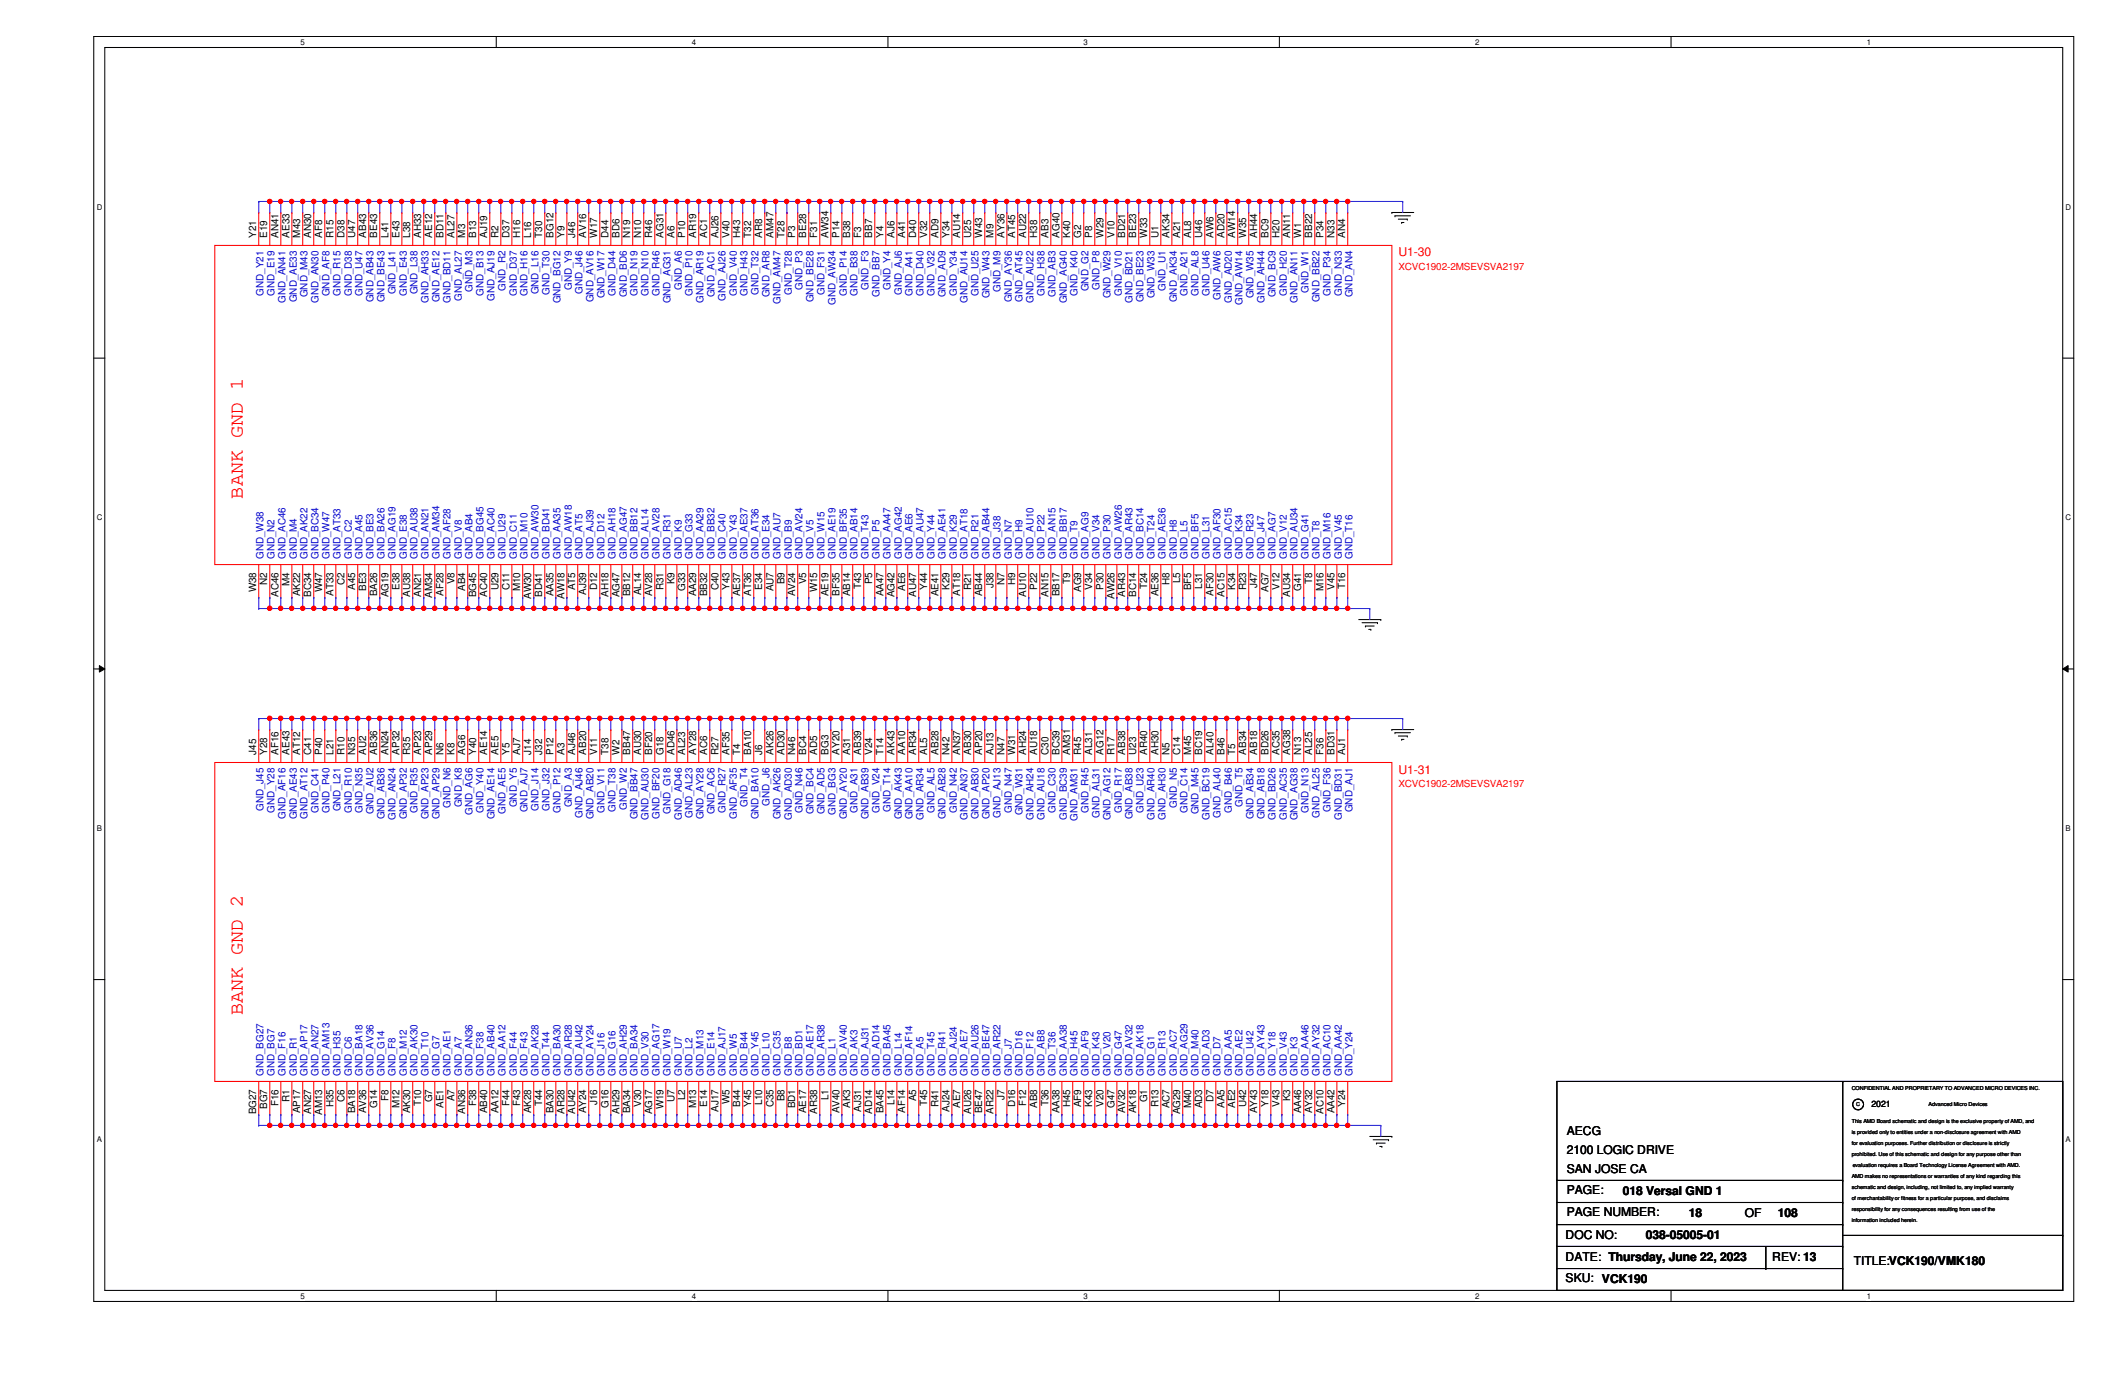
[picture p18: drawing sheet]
<svg xmlns="http://www.w3.org/2000/svg" width="432mm" height="279mm" viewBox="0 0 432 279" stroke-linecap="round" stroke-linejoin="round" font-family="sans-serif">
<defs><g id="words">
<g font-size="4" fill="#f00">
<text x="49.3" y="101.3" transform="rotate(-90 49.3 101.3)">BANK GND 1</text>
<text x="49.3" y="206.3" transform="rotate(-90 49.3 206.3)">BANK GND 2</text>
</g>
<g font-size="2.5" fill="#f00">
<text x="284.1" y="52.1">U1-30</text>
<text x="284.1" y="157.2">U1-31</text>
</g>
<g font-size="2.5">
<text x="318.3" y="230.7">AECG</text>
<text x="318.3" y="234.5">2100 LOGIC DRIVE</text>
<text x="318.3" y="238.3">SAN JOSE CA</text>
<text x="318.3" y="242.6">PAGE:</text>
<text x="329.7" y="242.8">018 Versal GND 1</text>
<text x="318.1" y="251.7">DOC NO:</text>
<text x="318.3" y="247.1">PAGE NUMBER:</text>
<text x="334.4" y="251.7">038-05005-01</text>
<text x="343.2" y="247.3">18</text>
<text x="354.5" y="247.3">OF</text>
<text x="361.3" y="247.3">108</text>
<text x="318.1" y="256.2">DATE: Thursday, June 22, 2023</text>
<text x="360.1" y="256.2">REV: 13</text>
<text x="376.7" y="257.1">TITLE:VCK190/VMK180</text>
<text x="318.1" y="260.4">SKU: VCK190</text>
</g>
<g font-size="2">
<text x="52.1" y="48.3" transform="rotate(-90 52.1 48.3)">Y21</text>
<text x="54.3" y="48.3" transform="rotate(-90 54.3 48.3)">E19</text>
<text x="56.6" y="48.3" transform="rotate(-90 56.6 48.3)">AN41</text>
<text x="58.8" y="48.3" transform="rotate(-90 58.8 48.3)">AE33</text>
<text x="61" y="48.3" transform="rotate(-90 61 48.3)">M43</text>
<text x="63.2" y="48.3" transform="rotate(-90 63.2 48.3)">AN30</text>
<text x="65.5" y="48.3" transform="rotate(-90 65.5 48.3)">AF8</text>
<text x="67.7" y="48.3" transform="rotate(-90 67.7 48.3)">R15</text>
<text x="70" y="48.3" transform="rotate(-90 70 48.3)">D38</text>
<text x="72.2" y="48.3" transform="rotate(-90 72.2 48.3)">U47</text>
<text x="74.4" y="48.3" transform="rotate(-90 74.4 48.3)">AB43</text>
<text x="76.7" y="48.3" transform="rotate(-90 76.7 48.3)">BE43</text>
<text x="78.9" y="48.3" transform="rotate(-90 78.9 48.3)">L41</text>
<text x="81.2" y="48.3" transform="rotate(-90 81.2 48.3)">E43</text>
<text x="83.4" y="48.3" transform="rotate(-90 83.4 48.3)">L38</text>
<text x="85.6" y="48.3" transform="rotate(-90 85.6 48.3)">AH33</text>
<text x="87.8" y="48.3" transform="rotate(-90 87.8 48.3)">AE12</text>
<text x="90.1" y="48.3" transform="rotate(-90 90.1 48.3)">BD11</text>
<text x="92.3" y="48.3" transform="rotate(-90 92.3 48.3)">AL27</text>
<text x="94.5" y="48.3" transform="rotate(-90 94.5 48.3)">M3</text>
<text x="96.8" y="48.3" transform="rotate(-90 96.8 48.3)">B13</text>
<text x="99" y="48.3" transform="rotate(-90 99 48.3)">AJ19</text>
<text x="101.3" y="48.3" transform="rotate(-90 101.3 48.3)">R2</text>
<text x="103.5" y="48.3" transform="rotate(-90 103.5 48.3)">D37</text>
<text x="105.7" y="48.3" transform="rotate(-90 105.7 48.3)">H16</text>
<text x="107.9" y="48.3" transform="rotate(-90 107.9 48.3)">L16</text>
<text x="110.2" y="48.3" transform="rotate(-90 110.2 48.3)">T30</text>
<text x="112.4" y="48.3" transform="rotate(-90 112.4 48.3)">BG12</text>
<text x="114.7" y="48.3" transform="rotate(-90 114.7 48.3)">Y9</text>
<text x="116.9" y="48.3" transform="rotate(-90 116.9 48.3)">J46</text>
<text x="119.1" y="48.3" transform="rotate(-90 119.1 48.3)">AV16</text>
<text x="121.4" y="48.3" transform="rotate(-90 121.4 48.3)">W17</text>
<text x="123.6" y="48.3" transform="rotate(-90 123.6 48.3)">D44</text>
<text x="125.9" y="48.3" transform="rotate(-90 125.9 48.3)">BD6</text>
<text x="128.1" y="48.3" transform="rotate(-90 128.1 48.3)">N19</text>
<text x="130.3" y="48.3" transform="rotate(-90 130.3 48.3)">N10</text>
<text x="132.5" y="48.3" transform="rotate(-90 132.5 48.3)">R46</text>
<text x="134.8" y="48.3" transform="rotate(-90 134.8 48.3)">AG31</text>
<text x="137" y="48.3" transform="rotate(-90 137 48.3)">A6</text>
<text x="139.2" y="48.3" transform="rotate(-90 139.2 48.3)">P10</text>
<text x="141.5" y="48.3" transform="rotate(-90 141.5 48.3)">AR19</text>
<text x="143.7" y="48.3" transform="rotate(-90 143.7 48.3)">AC1</text>
<text x="146" y="48.3" transform="rotate(-90 146 48.3)">AJ26</text>
<text x="148.2" y="48.3" transform="rotate(-90 148.2 48.3)">V40</text>
<text x="150.4" y="48.3" transform="rotate(-90 150.4 48.3)">H43</text>
<text x="152.7" y="48.3" transform="rotate(-90 152.7 48.3)">T32</text>
<text x="154.9" y="48.3" transform="rotate(-90 154.9 48.3)">AR8</text>
<text x="157.1" y="48.3" transform="rotate(-90 157.1 48.3)">AM47</text>
<text x="159.4" y="48.3" transform="rotate(-90 159.4 48.3)">T28</text>
<text x="161.6" y="48.3" transform="rotate(-90 161.6 48.3)">P3</text>
<text x="163.8" y="48.3" transform="rotate(-90 163.8 48.3)">BE28</text>
<text x="166.1" y="48.3" transform="rotate(-90 166.1 48.3)">F31</text>
<text x="168.3" y="48.3" transform="rotate(-90 168.3 48.3)">AW34</text>
<text x="170.6" y="48.3" transform="rotate(-90 170.6 48.3)">P14</text>
<text x="172.8" y="48.3" transform="rotate(-90 172.8 48.3)">B38</text>
<text x="175" y="48.3" transform="rotate(-90 175 48.3)">F3</text>
<text x="177.2" y="48.3" transform="rotate(-90 177.2 48.3)">BB7</text>
<text x="179.5" y="48.3" transform="rotate(-90 179.5 48.3)">Y4</text>
<text x="181.7" y="48.3" transform="rotate(-90 181.7 48.3)">AJ6</text>
<text x="183.9" y="48.3" transform="rotate(-90 183.9 48.3)">A41</text>
<text x="186.2" y="48.3" transform="rotate(-90 186.2 48.3)">D40</text>
<text x="188.4" y="48.3" transform="rotate(-90 188.4 48.3)">V32</text>
<text x="190.7" y="48.3" transform="rotate(-90 190.7 48.3)">AD9</text>
<text x="192.9" y="48.3" transform="rotate(-90 192.9 48.3)">Y34</text>
<text x="195.1" y="48.3" transform="rotate(-90 195.1 48.3)">AU14</text>
<text x="197.4" y="48.3" transform="rotate(-90 197.4 48.3)">U25</text>
<text x="199.6" y="48.3" transform="rotate(-90 199.6 48.3)">W43</text>
<text x="201.8" y="48.3" transform="rotate(-90 201.8 48.3)">M9</text>
<text x="204.1" y="48.3" transform="rotate(-90 204.1 48.3)">AY36</text>
<text x="206.3" y="48.3" transform="rotate(-90 206.3 48.3)">AT45</text>
<text x="208.5" y="48.3" transform="rotate(-90 208.5 48.3)">AU22</text>
<text x="210.8" y="48.3" transform="rotate(-90 210.8 48.3)">H38</text>
<text x="213" y="48.3" transform="rotate(-90 213 48.3)">AB3</text>
<text x="215.3" y="48.3" transform="rotate(-90 215.3 48.3)">AG40</text>
<text x="217.5" y="48.3" transform="rotate(-90 217.5 48.3)">K40</text>
<text x="219.7" y="48.3" transform="rotate(-90 219.7 48.3)">G2</text>
<text x="222" y="48.3" transform="rotate(-90 222 48.3)">P8</text>
<text x="224.2" y="48.3" transform="rotate(-90 224.2 48.3)">W29</text>
<text x="226.4" y="48.3" transform="rotate(-90 226.4 48.3)">V10</text>
<text x="228.6" y="48.3" transform="rotate(-90 228.6 48.3)">BD21</text>
<text x="230.9" y="48.3" transform="rotate(-90 230.9 48.3)">BE23</text>
<text x="233.1" y="48.3" transform="rotate(-90 233.1 48.3)">W33</text>
<text x="235.4" y="48.3" transform="rotate(-90 235.4 48.3)">U1</text>
<text x="237.6" y="48.3" transform="rotate(-90 237.6 48.3)">AK34</text>
<text x="239.8" y="48.3" transform="rotate(-90 239.8 48.3)">A21</text>
<text x="242.1" y="48.3" transform="rotate(-90 242.1 48.3)">AL8</text>
<text x="244.3" y="48.3" transform="rotate(-90 244.3 48.3)">U46</text>
<text x="246.5" y="48.3" transform="rotate(-90 246.5 48.3)">AW6</text>
<text x="248.8" y="48.3" transform="rotate(-90 248.8 48.3)">AD20</text>
<text x="251" y="48.3" transform="rotate(-90 251 48.3)">AW14</text>
<text x="253.2" y="48.3" transform="rotate(-90 253.2 48.3)">W35</text>
<text x="255.5" y="48.3" transform="rotate(-90 255.5 48.3)">AH44</text>
<text x="257.7" y="48.3" transform="rotate(-90 257.7 48.3)">BC9</text>
<text x="260" y="48.3" transform="rotate(-90 260 48.3)">H20</text>
<text x="262.2" y="48.3" transform="rotate(-90 262.2 48.3)">AN11</text>
<text x="264.4" y="48.3" transform="rotate(-90 264.4 48.3)">W1</text>
<text x="266.7" y="48.3" transform="rotate(-90 266.7 48.3)">BB22</text>
<text x="268.9" y="48.3" transform="rotate(-90 268.9 48.3)">P34</text>
<text x="271.1" y="48.3" transform="rotate(-90 271.1 48.3)">N33</text>
<text x="273.3" y="48.3" transform="rotate(-90 273.3 48.3)">AN4</text>
<text x="54.3" y="118.8" transform="rotate(-90 54.3 118.8)">N2</text>
<text x="58.8" y="119.1" transform="rotate(-90 58.8 119.1)">M4</text>
<text x="70" y="118.8" transform="rotate(-90 70 118.8)">C2</text>
<text x="72.2" y="119.8" transform="rotate(-90 72.2 119.8)">A45</text>
<text x="81.2" y="119.8" transform="rotate(-90 81.2 119.8)">E38</text>
<text x="92.3" y="118.7" transform="rotate(-90 92.3 118.7)">V8</text>
<text x="101.3" y="119.9" transform="rotate(-90 101.3 119.9)">U29</text>
<text x="103.5" y="119.9" transform="rotate(-90 103.5 119.9)">C11</text>
<text x="116.9" y="120" transform="rotate(-90 116.9 120)">AT5</text>
<text x="121.4" y="119.9" transform="rotate(-90 121.4 119.9)">D12</text>
<text x="134.8" y="119.9" transform="rotate(-90 134.8 119.9)">R31</text>
<text x="137" y="118.7" transform="rotate(-90 137 118.7)">K9</text>
<text x="146" y="119.9" transform="rotate(-90 146 119.9)">C40</text>
<text x="148.2" y="119.8" transform="rotate(-90 148.2 119.8)">Y43</text>
<text x="154.9" y="119.8" transform="rotate(-90 154.9 119.8)">E34</text>
<text x="159.4" y="118.7" transform="rotate(-90 159.4 118.7)">B9</text>
<text x="163.8" y="118.7" transform="rotate(-90 163.8 118.7)">V5</text>
<text x="175" y="119.7" transform="rotate(-90 175 119.7)">T43</text>
<text x="177.2" y="118.7" transform="rotate(-90 177.2 118.7)">P5</text>
<text x="188.4" y="119.8" transform="rotate(-90 188.4 119.8)">Y44</text>
<text x="192.9" y="119.8" transform="rotate(-90 192.9 119.8)">K29</text>
<text x="197.4" y="119.9" transform="rotate(-90 197.4 119.9)">R21</text>
<text x="201.8" y="119.5" transform="rotate(-90 201.8 119.5)">J38</text>
<text x="204.1" y="118.8" transform="rotate(-90 204.1 118.8)">N7</text>
<text x="206.3" y="118.8" transform="rotate(-90 206.3 118.8)">H9</text>
<text x="210.8" y="119.8" transform="rotate(-90 210.8 119.8)">P22</text>
<text x="217.5" y="118.6" transform="rotate(-90 217.5 118.6)">T9</text>
<text x="222" y="119.8" transform="rotate(-90 222 119.8)">V34</text>
<text x="224.2" y="119.8" transform="rotate(-90 224.2 119.8)">P30</text>
<text x="233.1" y="119.7" transform="rotate(-90 233.1 119.7)">T24</text>
<text x="237.6" y="118.8" transform="rotate(-90 237.6 118.8)">H8</text>
<text x="239.8" y="118.5" transform="rotate(-90 239.8 118.5)">L5</text>
<text x="242.1" y="120" transform="rotate(-90 242.1 120)">BF5</text>
<text x="244.3" y="119.6" transform="rotate(-90 244.3 119.6)">L31</text>
<text x="251" y="119.8" transform="rotate(-90 251 119.8)">K34</text>
<text x="253.2" y="119.9" transform="rotate(-90 253.2 119.9)">R23</text>
<text x="255.5" y="119.5" transform="rotate(-90 255.5 119.5)">J47</text>
<text x="260" y="119.8" transform="rotate(-90 260 119.8)">V12</text>
<text x="266.7" y="118.6" transform="rotate(-90 266.7 118.6)">T8</text>
<text x="271.1" y="119.8" transform="rotate(-90 271.1 119.8)">V45</text>
<text x="273.3" y="119.7" transform="rotate(-90 273.3 119.7)">T16</text>
<text x="52.1" y="120.4" transform="rotate(-90 52.1 120.4)">W38</text>
<text x="56.6" y="121.3" transform="rotate(-90 56.6 121.3)">AC46</text>
<text x="61" y="121.2" transform="rotate(-90 61 121.2)">AK22</text>
<text x="63.2" y="121.3" transform="rotate(-90 63.2 121.3)">BC34</text>
<text x="65.5" y="120.4" transform="rotate(-90 65.5 120.4)">W47</text>
<text x="67.7" y="121.1" transform="rotate(-90 67.7 121.1)">AT33</text>
<text x="74.4" y="120.1" transform="rotate(-90 74.4 120.1)">BE3</text>
<text x="76.7" y="121.2" transform="rotate(-90 76.7 121.2)">BA26</text>
<text x="78.9" y="121.4" transform="rotate(-90 78.9 121.4)">AG19</text>
<text x="83.4" y="121.3" transform="rotate(-90 83.4 121.3)">AU38</text>
<text x="85.6" y="121.3" transform="rotate(-90 85.6 121.3)">AN21</text>
<text x="87.8" y="121.5" transform="rotate(-90 87.8 121.5)">AM34</text>
<text x="90.1" y="121.1" transform="rotate(-90 90.1 121.1)">AF28</text>
<text x="94.5" y="120.1" transform="rotate(-90 94.5 120.1)">AB4</text>
<text x="96.8" y="121.4" transform="rotate(-90 96.8 121.4)">BG45</text>
<text x="99" y="121.3" transform="rotate(-90 99 121.3)">AC40</text>
<text x="105.7" y="120.2" transform="rotate(-90 105.7 120.2)">M10</text>
<text x="107.9" y="121.8" transform="rotate(-90 107.9 121.8)">AW30</text>
<text x="110.2" y="121.3" transform="rotate(-90 110.2 121.3)">BD41</text>
<text x="112.4" y="121.2" transform="rotate(-90 112.4 121.2)">AA35</text>
<text x="114.7" y="121.8" transform="rotate(-90 114.7 121.8)">AW18</text>
<text x="119.1" y="120.9" transform="rotate(-90 119.1 120.9)">AJ39</text>
<text x="123.6" y="121.3" transform="rotate(-90 123.6 121.3)">AH18</text>
<text x="125.9" y="121.4" transform="rotate(-90 125.9 121.4)">AG47</text>
<text x="128.1" y="121.2" transform="rotate(-90 128.1 121.2)">BB12</text>
<text x="130.3" y="120.9" transform="rotate(-90 130.3 120.9)">AL14</text>
<text x="132.5" y="121.2" transform="rotate(-90 132.5 121.2)">AV28</text>
<text x="139.2" y="120.1" transform="rotate(-90 139.2 120.1)">G33</text>
<text x="141.5" y="121.2" transform="rotate(-90 141.5 121.2)">AA29</text>
<text x="143.7" y="121.2" transform="rotate(-90 143.7 121.2)">BB32</text>
<text x="150.4" y="121.2" transform="rotate(-90 150.4 121.2)">AE37</text>
<text x="152.7" y="121.1" transform="rotate(-90 152.7 121.1)">AT36</text>
<text x="157.1" y="120.2" transform="rotate(-90 157.1 120.2)">AU7</text>
<text x="161.6" y="121.2" transform="rotate(-90 161.6 121.2)">AV24</text>
<text x="166.1" y="120.4" transform="rotate(-90 166.1 120.4)">W15</text>
<text x="168.3" y="121.2" transform="rotate(-90 168.3 121.2)">AE19</text>
<text x="170.6" y="121.1" transform="rotate(-90 170.6 121.1)">BF35</text>
<text x="172.8" y="121.2" transform="rotate(-90 172.8 121.2)">AB14</text>
<text x="179.5" y="121.2" transform="rotate(-90 179.5 121.2)">AA47</text>
<text x="181.7" y="121.4" transform="rotate(-90 181.7 121.4)">AG42</text>
<text x="183.9" y="120.1" transform="rotate(-90 183.9 120.1)">AE6</text>
<text x="186.2" y="121.3" transform="rotate(-90 186.2 121.3)">AU47</text>
<text x="190.7" y="121.2" transform="rotate(-90 190.7 121.2)">AE41</text>
<text x="195.1" y="121.1" transform="rotate(-90 195.1 121.1)">AT18</text>
<text x="199.6" y="121.2" transform="rotate(-90 199.6 121.2)">AB44</text>
<text x="208.5" y="121.3" transform="rotate(-90 208.5 121.3)">AU10</text>
<text x="213" y="121.3" transform="rotate(-90 213 121.3)">AN15</text>
<text x="215.3" y="121.2" transform="rotate(-90 215.3 121.2)">BB17</text>
<text x="219.7" y="120.3" transform="rotate(-90 219.7 120.3)">AG9</text>
<text x="226.4" y="121.8" transform="rotate(-90 226.4 121.8)">AW26</text>
<text x="228.6" y="121.3" transform="rotate(-90 228.6 121.3)">AR43</text>
<text x="230.9" y="121.3" transform="rotate(-90 230.9 121.3)">BC14</text>
<text x="235.4" y="121.2" transform="rotate(-90 235.4 121.2)">AE36</text>
<text x="246.5" y="121.1" transform="rotate(-90 246.5 121.1)">AF30</text>
<text x="248.8" y="121.3" transform="rotate(-90 248.8 121.3)">AC15</text>
<text x="257.7" y="120.3" transform="rotate(-90 257.7 120.3)">AG7</text>
<text x="262.2" y="121.3" transform="rotate(-90 262.2 121.3)">AU34</text>
<text x="264.4" y="120.1" transform="rotate(-90 264.4 120.1)">G41</text>
<text x="268.9" y="120.2" transform="rotate(-90 268.9 120.2)">M16</text>
<text x="52.1" y="153.4" transform="rotate(-90 52.1 153.4)">J45</text>
<text x="54.3" y="153.4" transform="rotate(-90 54.3 153.4)">Y28</text>
<text x="56.6" y="153.4" transform="rotate(-90 56.6 153.4)">AF16</text>
<text x="58.8" y="153.4" transform="rotate(-90 58.8 153.4)">AE43</text>
<text x="61" y="153.4" transform="rotate(-90 61 153.4)">AT12</text>
<text x="63.2" y="153.4" transform="rotate(-90 63.2 153.4)">C41</text>
<text x="65.5" y="153.4" transform="rotate(-90 65.5 153.4)">P40</text>
<text x="67.7" y="153.4" transform="rotate(-90 67.7 153.4)">L21</text>
<text x="70" y="153.4" transform="rotate(-90 70 153.4)">R10</text>
<text x="72.2" y="153.4" transform="rotate(-90 72.2 153.4)">N35</text>
<text x="74.4" y="153.4" transform="rotate(-90 74.4 153.4)">AU2</text>
<text x="76.7" y="153.4" transform="rotate(-90 76.7 153.4)">AB36</text>
<text x="78.9" y="153.4" transform="rotate(-90 78.9 153.4)">AN24</text>
<text x="81.2" y="153.4" transform="rotate(-90 81.2 153.4)">AP32</text>
<text x="83.4" y="153.4" transform="rotate(-90 83.4 153.4)">R35</text>
<text x="85.6" y="153.4" transform="rotate(-90 85.6 153.4)">AP23</text>
<text x="87.8" y="153.4" transform="rotate(-90 87.8 153.4)">AP29</text>
<text x="90.1" y="153.4" transform="rotate(-90 90.1 153.4)">N6</text>
<text x="92.3" y="153.4" transform="rotate(-90 92.3 153.4)">K8</text>
<text x="94.5" y="153.4" transform="rotate(-90 94.5 153.4)">AG6</text>
<text x="96.8" y="153.4" transform="rotate(-90 96.8 153.4)">Y40</text>
<text x="99" y="153.4" transform="rotate(-90 99 153.4)">AE14</text>
<text x="101.3" y="153.4" transform="rotate(-90 101.3 153.4)">AE5</text>
<text x="103.5" y="153.4" transform="rotate(-90 103.5 153.4)">Y5</text>
<text x="105.7" y="153.4" transform="rotate(-90 105.7 153.4)">AJ7</text>
<text x="107.9" y="153.4" transform="rotate(-90 107.9 153.4)">J14</text>
<text x="110.2" y="153.4" transform="rotate(-90 110.2 153.4)">J32</text>
<text x="112.4" y="153.4" transform="rotate(-90 112.4 153.4)">P12</text>
<text x="114.7" y="153.4" transform="rotate(-90 114.7 153.4)">A3</text>
<text x="116.9" y="153.4" transform="rotate(-90 116.9 153.4)">AJ46</text>
<text x="119.1" y="153.4" transform="rotate(-90 119.1 153.4)">AB20</text>
<text x="121.4" y="153.4" transform="rotate(-90 121.4 153.4)">V11</text>
<text x="123.6" y="153.4" transform="rotate(-90 123.6 153.4)">T38</text>
<text x="125.9" y="153.4" transform="rotate(-90 125.9 153.4)">W2</text>
<text x="128.1" y="153.4" transform="rotate(-90 128.1 153.4)">BB47</text>
<text x="130.3" y="153.4" transform="rotate(-90 130.3 153.4)">AU30</text>
<text x="132.5" y="153.4" transform="rotate(-90 132.5 153.4)">BF20</text>
<text x="134.8" y="153.4" transform="rotate(-90 134.8 153.4)">G18</text>
<text x="137" y="153.4" transform="rotate(-90 137 153.4)">AD46</text>
<text x="139.2" y="153.4" transform="rotate(-90 139.2 153.4)">AL23</text>
<text x="141.5" y="153.4" transform="rotate(-90 141.5 153.4)">AY28</text>
<text x="143.7" y="153.4" transform="rotate(-90 143.7 153.4)">AC6</text>
<text x="146" y="153.4" transform="rotate(-90 146 153.4)">R27</text>
<text x="148.2" y="153.4" transform="rotate(-90 148.2 153.4)">AF35</text>
<text x="150.4" y="153.4" transform="rotate(-90 150.4 153.4)">T4</text>
<text x="152.7" y="153.4" transform="rotate(-90 152.7 153.4)">BA10</text>
<text x="154.9" y="153.4" transform="rotate(-90 154.9 153.4)">J6</text>
<text x="157.1" y="153.4" transform="rotate(-90 157.1 153.4)">AK26</text>
<text x="159.4" y="153.4" transform="rotate(-90 159.4 153.4)">AD30</text>
<text x="161.6" y="153.4" transform="rotate(-90 161.6 153.4)">N46</text>
<text x="163.8" y="153.4" transform="rotate(-90 163.8 153.4)">BC4</text>
<text x="166.1" y="153.4" transform="rotate(-90 166.1 153.4)">AD5</text>
<text x="168.3" y="153.4" transform="rotate(-90 168.3 153.4)">BG3</text>
<text x="170.6" y="153.4" transform="rotate(-90 170.6 153.4)">AY20</text>
<text x="172.8" y="153.4" transform="rotate(-90 172.8 153.4)">A31</text>
<text x="175" y="153.4" transform="rotate(-90 175 153.4)">AB39</text>
<text x="177.2" y="153.4" transform="rotate(-90 177.2 153.4)">V24</text>
<text x="179.5" y="153.4" transform="rotate(-90 179.5 153.4)">T14</text>
<text x="181.7" y="153.4" transform="rotate(-90 181.7 153.4)">AK43</text>
<text x="183.9" y="153.4" transform="rotate(-90 183.9 153.4)">AA10</text>
<text x="186.2" y="153.4" transform="rotate(-90 186.2 153.4)">AR34</text>
<text x="188.4" y="153.4" transform="rotate(-90 188.4 153.4)">AL5</text>
<text x="190.7" y="153.4" transform="rotate(-90 190.7 153.4)">AB28</text>
<text x="192.9" y="153.4" transform="rotate(-90 192.9 153.4)">N42</text>
<text x="195.1" y="153.4" transform="rotate(-90 195.1 153.4)">AN37</text>
<text x="197.4" y="153.4" transform="rotate(-90 197.4 153.4)">AB30</text>
<text x="199.6" y="153.4" transform="rotate(-90 199.6 153.4)">AP20</text>
<text x="201.8" y="153.4" transform="rotate(-90 201.8 153.4)">AJ13</text>
<text x="204.1" y="153.4" transform="rotate(-90 204.1 153.4)">N47</text>
<text x="206.3" y="153.4" transform="rotate(-90 206.3 153.4)">W31</text>
<text x="208.5" y="153.4" transform="rotate(-90 208.5 153.4)">AH24</text>
<text x="210.8" y="153.4" transform="rotate(-90 210.8 153.4)">AU18</text>
<text x="213" y="153.4" transform="rotate(-90 213 153.4)">C30</text>
<text x="215.3" y="153.4" transform="rotate(-90 215.3 153.4)">BC39</text>
<text x="217.5" y="153.4" transform="rotate(-90 217.5 153.4)">AM31</text>
<text x="219.7" y="153.4" transform="rotate(-90 219.7 153.4)">R45</text>
<text x="222" y="153.4" transform="rotate(-90 222 153.4)">AL31</text>
<text x="224.2" y="153.4" transform="rotate(-90 224.2 153.4)">AG12</text>
<text x="226.4" y="153.4" transform="rotate(-90 226.4 153.4)">R17</text>
<text x="228.6" y="153.4" transform="rotate(-90 228.6 153.4)">AB38</text>
<text x="230.9" y="153.4" transform="rotate(-90 230.9 153.4)">U23</text>
<text x="233.1" y="153.4" transform="rotate(-90 233.1 153.4)">AR40</text>
<text x="235.4" y="153.4" transform="rotate(-90 235.4 153.4)">AH30</text>
<text x="237.6" y="153.4" transform="rotate(-90 237.6 153.4)">N5</text>
<text x="239.8" y="153.4" transform="rotate(-90 239.8 153.4)">C14</text>
<text x="242.1" y="153.4" transform="rotate(-90 242.1 153.4)">M45</text>
<text x="244.3" y="153.4" transform="rotate(-90 244.3 153.4)">BC19</text>
<text x="246.5" y="153.4" transform="rotate(-90 246.5 153.4)">AL40</text>
<text x="248.8" y="153.4" transform="rotate(-90 248.8 153.4)">B46</text>
<text x="251" y="153.4" transform="rotate(-90 251 153.4)">T5</text>
<text x="253.2" y="153.4" transform="rotate(-90 253.2 153.4)">AB34</text>
<text x="255.5" y="153.4" transform="rotate(-90 255.5 153.4)">AB18</text>
<text x="257.7" y="153.4" transform="rotate(-90 257.7 153.4)">BD26</text>
<text x="260" y="153.4" transform="rotate(-90 260 153.4)">AC35</text>
<text x="262.2" y="153.4" transform="rotate(-90 262.2 153.4)">AG38</text>
<text x="264.4" y="153.4" transform="rotate(-90 264.4 153.4)">N13</text>
<text x="266.7" y="153.4" transform="rotate(-90 266.7 153.4)">AL25</text>
<text x="268.9" y="153.4" transform="rotate(-90 268.9 153.4)">F36</text>
<text x="271.1" y="153.4" transform="rotate(-90 271.1 153.4)">BD31</text>
<text x="273.3" y="153.4" transform="rotate(-90 273.3 153.4)">AJ1</text>
<text x="52.1" y="226.4" transform="rotate(-90 52.1 226.4)">BG27</text>
<text x="54.3" y="225.3" transform="rotate(-90 54.3 225.3)">BG7</text>
<text x="56.6" y="224.7" transform="rotate(-90 56.6 224.7)">F16</text>
<text x="58.8" y="223.9" transform="rotate(-90 58.8 223.9)">R1</text>
<text x="61" y="226.2" transform="rotate(-90 61 226.2)">AP17</text>
<text x="63.2" y="226.3" transform="rotate(-90 63.2 226.3)">AN27</text>
<text x="65.5" y="226.6" transform="rotate(-90 65.5 226.6)">AM13</text>
<text x="67.7" y="225" transform="rotate(-90 67.7 225)">H35</text>
<text x="70" y="223.9" transform="rotate(-90 70 223.9)">C6</text>
<text x="72.2" y="226.2" transform="rotate(-90 72.2 226.2)">BA18</text>
<text x="74.4" y="226.2" transform="rotate(-90 74.4 226.2)">AV36</text>
<text x="76.7" y="225.1" transform="rotate(-90 76.7 225.1)">G14</text>
<text x="78.9" y="223.6" transform="rotate(-90 78.9 223.6)">F8</text>
<text x="81.2" y="225.2" transform="rotate(-90 81.2 225.2)">M12</text>
<text x="83.4" y="226.2" transform="rotate(-90 83.4 226.2)">AK30</text>
<text x="85.6" y="224.7" transform="rotate(-90 85.6 224.7)">T10</text>
<text x="87.8" y="224" transform="rotate(-90 87.8 224)">G7</text>
<text x="90.1" y="225.1" transform="rotate(-90 90.1 225.1)">AE1</text>
<text x="92.3" y="223.8" transform="rotate(-90 92.3 223.8)">A7</text>
<text x="94.5" y="226.3" transform="rotate(-90 94.5 226.3)">AN36</text>
<text x="96.8" y="224.7" transform="rotate(-90 96.8 224.7)">F38</text>
<text x="99" y="226.2" transform="rotate(-90 99 226.2)">AB40</text>
<text x="101.3" y="226.2" transform="rotate(-90 101.3 226.2)">AA12</text>
<text x="103.5" y="224.7" transform="rotate(-90 103.5 224.7)">F44</text>
<text x="105.7" y="224.7" transform="rotate(-90 105.7 224.7)">F43</text>
<text x="107.9" y="226.2" transform="rotate(-90 107.9 226.2)">AK28</text>
<text x="110.2" y="224.7" transform="rotate(-90 110.2 224.7)">T44</text>
<text x="112.4" y="226.2" transform="rotate(-90 112.4 226.2)">BA30</text>
<text x="114.7" y="226.3" transform="rotate(-90 114.7 226.3)">AR28</text>
<text x="116.9" y="226.3" transform="rotate(-90 116.9 226.3)">AU42</text>
<text x="119.1" y="226.2" transform="rotate(-90 119.1 226.2)">AY24</text>
<text x="121.4" y="224.5" transform="rotate(-90 121.4 224.5)">J16</text>
<text x="123.6" y="225.1" transform="rotate(-90 123.6 225.1)">G16</text>
<text x="125.9" y="226.3" transform="rotate(-90 125.9 226.3)">AH29</text>
<text x="128.1" y="226.2" transform="rotate(-90 128.1 226.2)">BA34</text>
<text x="130.3" y="224.9" transform="rotate(-90 130.3 224.9)">V30</text>
<text x="132.5" y="226.4" transform="rotate(-90 132.5 226.4)">AG17</text>
<text x="134.8" y="225.4" transform="rotate(-90 134.8 225.4)">W19</text>
<text x="137" y="223.9" transform="rotate(-90 137 223.9)">U7</text>
<text x="139.2" y="223.5" transform="rotate(-90 139.2 223.5)">L2</text>
<text x="141.5" y="225.2" transform="rotate(-90 141.5 225.2)">M13</text>
<text x="143.7" y="224.9" transform="rotate(-90 143.7 224.9)">E14</text>
<text x="146" y="225.9" transform="rotate(-90 146 225.9)">AJ17</text>
<text x="148.2" y="224.3" transform="rotate(-90 148.2 224.3)">W5</text>
<text x="150.4" y="224.9" transform="rotate(-90 150.4 224.9)">B44</text>
<text x="152.7" y="224.9" transform="rotate(-90 152.7 224.9)">Y45</text>
<text x="154.9" y="224.6" transform="rotate(-90 154.9 224.6)">L10</text>
<text x="157.1" y="225" transform="rotate(-90 157.1 225)">C35</text>
<text x="159.4" y="223.8" transform="rotate(-90 159.4 223.8)">B8</text>
<text x="161.6" y="225.2" transform="rotate(-90 161.6 225.2)">BD1</text>
<text x="163.8" y="226.2" transform="rotate(-90 163.8 226.2)">AE17</text>
<text x="166.1" y="226.3" transform="rotate(-90 166.1 226.3)">AR38</text>
<text x="168.3" y="223.5" transform="rotate(-90 168.3 223.5)">L1</text>
<text x="170.6" y="226.2" transform="rotate(-90 170.6 226.2)">AV40</text>
<text x="172.8" y="225.1" transform="rotate(-90 172.8 225.1)">AK3</text>
<text x="175" y="225.9" transform="rotate(-90 175 225.9)">AJ31</text>
<text x="177.2" y="226.3" transform="rotate(-90 177.2 226.3)">AD14</text>
<text x="179.5" y="226.2" transform="rotate(-90 179.5 226.2)">BA45</text>
<text x="181.7" y="224.6" transform="rotate(-90 181.7 224.6)">L14</text>
<text x="183.9" y="226.1" transform="rotate(-90 183.9 226.1)">AF14</text>
<text x="186.2" y="223.8" transform="rotate(-90 186.2 223.8)">A5</text>
<text x="188.4" y="224.7" transform="rotate(-90 188.4 224.7)">T45</text>
<text x="190.7" y="225" transform="rotate(-90 190.7 225)">R41</text>
<text x="192.9" y="225.9" transform="rotate(-90 192.9 225.9)">AJ24</text>
<text x="195.1" y="225.1" transform="rotate(-90 195.1 225.1)">AE7</text>
<text x="197.4" y="226.3" transform="rotate(-90 197.4 226.3)">AU26</text>
<text x="199.6" y="226.2" transform="rotate(-90 199.6 226.2)">BE47</text>
<text x="201.8" y="226.3" transform="rotate(-90 201.8 226.3)">AR22</text>
<text x="204.1" y="223.4" transform="rotate(-90 204.1 223.4)">J7</text>
<text x="206.3" y="225" transform="rotate(-90 206.3 225)">D16</text>
<text x="208.5" y="224.7" transform="rotate(-90 208.5 224.7)">F12</text>
<text x="210.8" y="225.1" transform="rotate(-90 210.8 225.1)">AB8</text>
<text x="213" y="224.7" transform="rotate(-90 213 224.7)">T36</text>
<text x="215.3" y="226.2" transform="rotate(-90 215.3 226.2)">AA38</text>
<text x="217.5" y="225" transform="rotate(-90 217.5 225)">H45</text>
<text x="219.7" y="225" transform="rotate(-90 219.7 225)">AF9</text>
<text x="222" y="224.9" transform="rotate(-90 222 224.9)">K43</text>
<text x="224.2" y="224.9" transform="rotate(-90 224.2 224.9)">V20</text>
<text x="226.4" y="225.1" transform="rotate(-90 226.4 225.1)">G47</text>
<text x="228.6" y="226.2" transform="rotate(-90 228.6 226.2)">AV32</text>
<text x="230.9" y="226.2" transform="rotate(-90 230.9 226.2)">AK18</text>
<text x="233.1" y="224" transform="rotate(-90 233.1 224)">G1</text>
<text x="235.4" y="225" transform="rotate(-90 235.4 225)">R13</text>
<text x="237.6" y="225.2" transform="rotate(-90 237.6 225.2)">AC7</text>
<text x="239.8" y="226.4" transform="rotate(-90 239.8 226.4)">AG29</text>
<text x="242.1" y="225.2" transform="rotate(-90 242.1 225.2)">M40</text>
<text x="244.3" y="225.2" transform="rotate(-90 244.3 225.2)">AD3</text>
<text x="246.5" y="223.9" transform="rotate(-90 246.5 223.9)">D7</text>
<text x="248.8" y="225.1" transform="rotate(-90 248.8 225.1)">AA5</text>
<text x="251" y="225.1" transform="rotate(-90 251 225.1)">AE2</text>
<text x="253.2" y="225" transform="rotate(-90 253.2 225)">U42</text>
<text x="255.5" y="226.2" transform="rotate(-90 255.5 226.2)">AY43</text>
<text x="257.7" y="224.9" transform="rotate(-90 257.7 224.9)">Y18</text>
<text x="260" y="224.9" transform="rotate(-90 260 224.9)">V43</text>
<text x="262.2" y="223.8" transform="rotate(-90 262.2 223.8)">K3</text>
<text x="264.4" y="226.2" transform="rotate(-90 264.4 226.2)">AA46</text>
<text x="266.7" y="226.2" transform="rotate(-90 266.7 226.2)">AY32</text>
<text x="268.9" y="226.3" transform="rotate(-90 268.9 226.3)">AC10</text>
<text x="271.1" y="226.2" transform="rotate(-90 271.1 226.2)">AA42</text>
<text x="273.3" y="224.9" transform="rotate(-90 273.3 224.9)">Y24</text>
</g>
<g font-size="2" fill="#00c">
<text x="80.4" y="59.8" transform="rotate(-90 80.4 59.8)">GND_L41</text>
<text x="84.8" y="59.8" transform="rotate(-90 84.8 59.8)">GND_L38</text>
<text x="96" y="59.3" transform="rotate(-90 96 59.3)">GND_M3</text>
<text x="102.7" y="59.1" transform="rotate(-90 102.7 59.1)">GND_R2</text>
<text x="109.4" y="59.8" transform="rotate(-90 109.4 59.8)">GND_L16</text>
<text x="111.7" y="59.9" transform="rotate(-90 111.7 59.9)">GND_T30</text>
<text x="116.2" y="59" transform="rotate(-90 116.2 59)">GND_Y9</text>
<text x="118.4" y="59.7" transform="rotate(-90 118.4 59.7)">GND_J46</text>
<text x="138.5" y="59" transform="rotate(-90 138.5 59)">GND_A6</text>
<text x="154.1" y="59.9" transform="rotate(-90 154.1 59.9)">GND_T32</text>
<text x="160.9" y="59.9" transform="rotate(-90 160.9 59.9)">GND_T28</text>
<text x="163.1" y="59" transform="rotate(-90 163.1 59)">GND_P3</text>
<text x="167.6" y="59.9" transform="rotate(-90 167.6 59.9)">GND_F31</text>
<text x="176.5" y="58.8" transform="rotate(-90 176.5 58.8)">GND_F3</text>
<text x="181" y="59" transform="rotate(-90 181 59)">GND_Y4</text>
<text x="183.2" y="60" transform="rotate(-90 183.2 60)">GND_AJ6</text>
<text x="203.3" y="59.3" transform="rotate(-90 203.3 59.3)">GND_M9</text>
<text x="221.2" y="59.2" transform="rotate(-90 221.2 59.2)">GND_G2</text>
<text x="223.4" y="59" transform="rotate(-90 223.4 59)">GND_P8</text>
<text x="236.9" y="59.1" transform="rotate(-90 236.9 59.1)">GND_U1</text>
<text x="265.9" y="59.5" transform="rotate(-90 265.9 59.5)">GND_W1</text>
<text x="53.6" y="60.1" transform="rotate(-90 53.6 60.1)">GND_Y21</text>
<text x="55.8" y="60.1" transform="rotate(-90 55.8 60.1)">GND_E19</text>
<text x="58" y="61.5" transform="rotate(-90 58 61.5)">GND_AN41</text>
<text x="60.3" y="61.4" transform="rotate(-90 60.3 61.4)">GND_AE33</text>
<text x="62.5" y="60.4" transform="rotate(-90 62.5 60.4)">GND_M43</text>
<text x="64.7" y="61.5" transform="rotate(-90 64.7 61.5)">GND_AN30</text>
<text x="67" y="60.2" transform="rotate(-90 67 60.2)">GND_AF8</text>
<text x="69.2" y="60.2" transform="rotate(-90 69.2 60.2)">GND_R15</text>
<text x="71.5" y="60.2" transform="rotate(-90 71.5 60.2)">GND_D38</text>
<text x="73.7" y="60.2" transform="rotate(-90 73.7 60.2)">GND_U47</text>
<text x="75.9" y="61.4" transform="rotate(-90 75.9 61.4)">GND_AB43</text>
<text x="78.1" y="61.4" transform="rotate(-90 78.1 61.4)">GND_BE43</text>
<text x="82.6" y="60.1" transform="rotate(-90 82.6 60.1)">GND_E43</text>
<text x="87.1" y="61.5" transform="rotate(-90 87.1 61.5)">GND_AH33</text>
<text x="89.3" y="61.4" transform="rotate(-90 89.3 61.4)">GND_AE12</text>
<text x="91.6" y="61.5" transform="rotate(-90 91.6 61.5)">GND_BD11</text>
<text x="93.8" y="61.2" transform="rotate(-90 93.8 61.2)">GND_AL27</text>
<text x="98.3" y="60.1" transform="rotate(-90 98.3 60.1)">GND_B13</text>
<text x="100.5" y="61.1" transform="rotate(-90 100.5 61.1)">GND_AJ19</text>
<text x="105" y="60.2" transform="rotate(-90 105 60.2)">GND_D37</text>
<text x="107.2" y="60.2" transform="rotate(-90 107.2 60.2)">GND_H16</text>
<text x="113.9" y="61.6" transform="rotate(-90 113.9 61.6)">GND_BG12</text>
<text x="120.6" y="61.4" transform="rotate(-90 120.6 61.4)">GND_AV16</text>
<text x="122.9" y="60.6" transform="rotate(-90 122.9 60.6)">GND_W17</text>
<text x="125.1" y="60.2" transform="rotate(-90 125.1 60.2)">GND_D44</text>
<text x="127.3" y="60.4" transform="rotate(-90 127.3 60.4)">GND_BD6</text>
<text x="129.5" y="60.2" transform="rotate(-90 129.5 60.2)">GND_N19</text>
<text x="131.8" y="60.2" transform="rotate(-90 131.8 60.2)">GND_N10</text>
<text x="134" y="60.2" transform="rotate(-90 134 60.2)">GND_R46</text>
<text x="136.3" y="61.6" transform="rotate(-90 136.3 61.6)">GND_AG31</text>
<text x="140.7" y="60.1" transform="rotate(-90 140.7 60.1)">GND_P10</text>
<text x="143" y="61.5" transform="rotate(-90 143 61.5)">GND_AR19</text>
<text x="145.2" y="60.4" transform="rotate(-90 145.2 60.4)">GND_AC1</text>
<text x="147.4" y="61.1" transform="rotate(-90 147.4 61.1)">GND_AJ26</text>
<text x="149.7" y="60.1" transform="rotate(-90 149.7 60.1)">GND_V40</text>
<text x="151.9" y="60.2" transform="rotate(-90 151.9 60.2)">GND_H43</text>
<text x="156.4" y="60.4" transform="rotate(-90 156.4 60.4)">GND_AR8</text>
<text x="158.6" y="61.8" transform="rotate(-90 158.6 61.8)">GND_AM47</text>
<text x="165.3" y="61.4" transform="rotate(-90 165.3 61.4)">GND_BE28</text>
<text x="169.8" y="62" transform="rotate(-90 169.8 62)">GND_AW34</text>
<text x="172" y="60.1" transform="rotate(-90 172 60.1)">GND_P14</text>
<text x="174.2" y="60.1" transform="rotate(-90 174.2 60.1)">GND_B38</text>
<text x="178.7" y="60.3" transform="rotate(-90 178.7 60.3)">GND_BB7</text>
<text x="185.4" y="60.1" transform="rotate(-90 185.4 60.1)">GND_A41</text>
<text x="187.7" y="60.2" transform="rotate(-90 187.7 60.2)">GND_D40</text>
<text x="189.9" y="60.1" transform="rotate(-90 189.9 60.1)">GND_V32</text>
<text x="192.2" y="60.4" transform="rotate(-90 192.2 60.4)">GND_AD9</text>
<text x="194.4" y="60.1" transform="rotate(-90 194.4 60.1)">GND_Y34</text>
<text x="196.6" y="61.5" transform="rotate(-90 196.6 61.5)">GND_AU14</text>
<text x="198.8" y="60.2" transform="rotate(-90 198.8 60.2)">GND_U25</text>
<text x="201.1" y="60.6" transform="rotate(-90 201.1 60.6)">GND_W43</text>
<text x="205.6" y="61.4" transform="rotate(-90 205.6 61.4)">GND_AY36</text>
<text x="207.8" y="61.3" transform="rotate(-90 207.8 61.3)">GND_AT45</text>
<text x="210" y="61.5" transform="rotate(-90 210 61.5)">GND_AU22</text>
<text x="212.3" y="60.2" transform="rotate(-90 212.3 60.2)">GND_H38</text>
<text x="214.5" y="60.3" transform="rotate(-90 214.5 60.3)">GND_AB3</text>
<text x="216.7" y="61.6" transform="rotate(-90 216.7 61.6)">GND_AG40</text>
<text x="218.9" y="60.1" transform="rotate(-90 218.9 60.1)">GND_K40</text>
<text x="225.7" y="60.6" transform="rotate(-90 225.7 60.6)">GND_W29</text>
<text x="227.9" y="60.1" transform="rotate(-90 227.9 60.1)">GND_V10</text>
<text x="230.1" y="61.5" transform="rotate(-90 230.1 61.5)">GND_BD21</text>
<text x="232.4" y="61.4" transform="rotate(-90 232.4 61.4)">GND_BE23</text>
<text x="234.6" y="60.6" transform="rotate(-90 234.6 60.6)">GND_W33</text>
<text x="239.1" y="61.4" transform="rotate(-90 239.1 61.4)">GND_AK34</text>
<text x="241.3" y="60.1" transform="rotate(-90 241.3 60.1)">GND_A21</text>
<text x="243.5" y="60.1" transform="rotate(-90 243.5 60.1)">GND_AL8</text>
<text x="245.8" y="60.2" transform="rotate(-90 245.8 60.2)">GND_U46</text>
<text x="248" y="60.9" transform="rotate(-90 248 60.9)">GND_AW6</text>
<text x="250.3" y="61.5" transform="rotate(-90 250.3 61.5)">GND_AD20</text>
<text x="252.5" y="62" transform="rotate(-90 252.5 62)">GND_AW14</text>
<text x="254.7" y="60.6" transform="rotate(-90 254.7 60.6)">GND_W35</text>
<text x="257" y="61.5" transform="rotate(-90 257 61.5)">GND_AH44</text>
<text x="259.2" y="60.4" transform="rotate(-90 259.2 60.4)">GND_BC9</text>
<text x="261.5" y="60.2" transform="rotate(-90 261.5 60.2)">GND_H20</text>
<text x="263.7" y="61.5" transform="rotate(-90 263.7 61.5)">GND_AN11</text>
<text x="268.1" y="61.4" transform="rotate(-90 268.1 61.4)">GND_BB22</text>
<text x="270.4" y="60.1" transform="rotate(-90 270.4 60.1)">GND_P34</text>
<text x="272.6" y="60.2" transform="rotate(-90 272.6 60.2)">GND_N33</text>
<text x="274.8" y="60.4" transform="rotate(-90 274.8 60.4)">GND_AN4</text>
<text x="53.6" y="113.6" transform="rotate(-90 53.6 113.6)">GND_W38</text>
<text x="55.8" y="113.6" transform="rotate(-90 55.8 113.6)">GND_N2</text>
<text x="58" y="113.6" transform="rotate(-90 58 113.6)">GND_AC46</text>
<text x="60.3" y="113.6" transform="rotate(-90 60.3 113.6)">GND_M4</text>
<text x="62.5" y="113.6" transform="rotate(-90 62.5 113.6)">GND_AK22</text>
<text x="64.7" y="113.6" transform="rotate(-90 64.7 113.6)">GND_BC34</text>
<text x="67" y="113.6" transform="rotate(-90 67 113.6)">GND_W47</text>
<text x="69.2" y="113.6" transform="rotate(-90 69.2 113.6)">GND_AT33</text>
<text x="71.5" y="113.6" transform="rotate(-90 71.5 113.6)">GND_C2</text>
<text x="73.7" y="113.6" transform="rotate(-90 73.7 113.6)">GND_A45</text>
<text x="75.9" y="113.6" transform="rotate(-90 75.9 113.6)">GND_BE3</text>
<text x="78.1" y="113.6" transform="rotate(-90 78.1 113.6)">GND_BA26</text>
<text x="80.4" y="113.6" transform="rotate(-90 80.4 113.6)">GND_AG19</text>
<text x="82.6" y="113.6" transform="rotate(-90 82.6 113.6)">GND_E38</text>
<text x="84.8" y="113.6" transform="rotate(-90 84.8 113.6)">GND_AU38</text>
<text x="87.1" y="113.6" transform="rotate(-90 87.1 113.6)">GND_AN21</text>
<text x="89.3" y="113.6" transform="rotate(-90 89.3 113.6)">GND_AM34</text>
<text x="91.6" y="113.6" transform="rotate(-90 91.6 113.6)">GND_AF28</text>
<text x="93.8" y="113.6" transform="rotate(-90 93.8 113.6)">GND_V8</text>
<text x="96" y="113.6" transform="rotate(-90 96 113.6)">GND_AB4</text>
<text x="98.3" y="113.6" transform="rotate(-90 98.3 113.6)">GND_BG45</text>
<text x="100.5" y="113.6" transform="rotate(-90 100.5 113.6)">GND_AC40</text>
<text x="102.7" y="113.6" transform="rotate(-90 102.7 113.6)">GND_U29</text>
<text x="105" y="113.6" transform="rotate(-90 105 113.6)">GND_C11</text>
<text x="107.2" y="113.6" transform="rotate(-90 107.2 113.6)">GND_M10</text>
<text x="109.4" y="113.6" transform="rotate(-90 109.4 113.6)">GND_AW30</text>
<text x="111.7" y="113.6" transform="rotate(-90 111.7 113.6)">GND_BD41</text>
<text x="113.9" y="113.6" transform="rotate(-90 113.9 113.6)">GND_AA35</text>
<text x="116.2" y="113.6" transform="rotate(-90 116.2 113.6)">GND_AW18</text>
<text x="118.4" y="113.6" transform="rotate(-90 118.4 113.6)">GND_AT5</text>
<text x="120.6" y="113.6" transform="rotate(-90 120.6 113.6)">GND_AJ39</text>
<text x="122.9" y="113.6" transform="rotate(-90 122.9 113.6)">GND_D12</text>
<text x="125.1" y="113.6" transform="rotate(-90 125.1 113.6)">GND_AH18</text>
<text x="127.3" y="113.6" transform="rotate(-90 127.3 113.6)">GND_AG47</text>
<text x="129.5" y="113.6" transform="rotate(-90 129.5 113.6)">GND_BB12</text>
<text x="131.8" y="113.6" transform="rotate(-90 131.8 113.6)">GND_AL14</text>
<text x="134" y="113.6" transform="rotate(-90 134 113.6)">GND_AV28</text>
<text x="136.3" y="113.6" transform="rotate(-90 136.3 113.6)">GND_R31</text>
<text x="138.5" y="113.6" transform="rotate(-90 138.5 113.6)">GND_K9</text>
<text x="140.7" y="113.6" transform="rotate(-90 140.7 113.6)">GND_G33</text>
<text x="143" y="113.6" transform="rotate(-90 143 113.6)">GND_AA29</text>
<text x="145.2" y="113.6" transform="rotate(-90 145.2 113.6)">GND_BB32</text>
<text x="147.4" y="113.6" transform="rotate(-90 147.4 113.6)">GND_C40</text>
<text x="149.7" y="113.6" transform="rotate(-90 149.7 113.6)">GND_Y43</text>
<text x="151.9" y="113.6" transform="rotate(-90 151.9 113.6)">GND_AE37</text>
<text x="154.1" y="113.6" transform="rotate(-90 154.1 113.6)">GND_AT36</text>
<text x="156.4" y="113.6" transform="rotate(-90 156.4 113.6)">GND_E34</text>
<text x="158.6" y="113.6" transform="rotate(-90 158.6 113.6)">GND_AU7</text>
<text x="160.9" y="113.6" transform="rotate(-90 160.9 113.6)">GND_B9</text>
<text x="163.1" y="113.6" transform="rotate(-90 163.1 113.6)">GND_AV24</text>
<text x="165.3" y="113.6" transform="rotate(-90 165.3 113.6)">GND_V5</text>
<text x="167.6" y="113.6" transform="rotate(-90 167.6 113.6)">GND_W15</text>
<text x="169.8" y="113.6" transform="rotate(-90 169.8 113.6)">GND_AE19</text>
<text x="172" y="113.6" transform="rotate(-90 172 113.6)">GND_BF35</text>
<text x="174.2" y="113.6" transform="rotate(-90 174.2 113.6)">GND_AB14</text>
<text x="176.5" y="113.6" transform="rotate(-90 176.5 113.6)">GND_T43</text>
<text x="178.7" y="113.6" transform="rotate(-90 178.7 113.6)">GND_P5</text>
<text x="181" y="113.6" transform="rotate(-90 181 113.6)">GND_AA47</text>
<text x="183.2" y="113.6" transform="rotate(-90 183.2 113.6)">GND_AG42</text>
<text x="185.4" y="113.6" transform="rotate(-90 185.4 113.6)">GND_AE6</text>
<text x="187.7" y="113.6" transform="rotate(-90 187.7 113.6)">GND_AU47</text>
<text x="189.9" y="113.6" transform="rotate(-90 189.9 113.6)">GND_Y44</text>
<text x="192.2" y="113.6" transform="rotate(-90 192.2 113.6)">GND_AE41</text>
<text x="194.4" y="113.6" transform="rotate(-90 194.4 113.6)">GND_K29</text>
<text x="196.6" y="113.6" transform="rotate(-90 196.6 113.6)">GND_AT18</text>
<text x="198.8" y="113.6" transform="rotate(-90 198.8 113.6)">GND_R21</text>
<text x="201.1" y="113.6" transform="rotate(-90 201.1 113.6)">GND_AB44</text>
<text x="203.3" y="113.6" transform="rotate(-90 203.3 113.6)">GND_J38</text>
<text x="205.6" y="113.6" transform="rotate(-90 205.6 113.6)">GND_N7</text>
<text x="207.8" y="113.6" transform="rotate(-90 207.8 113.6)">GND_H9</text>
<text x="210" y="113.6" transform="rotate(-90 210 113.6)">GND_AU10</text>
<text x="212.3" y="113.6" transform="rotate(-90 212.3 113.6)">GND_P22</text>
<text x="214.5" y="113.6" transform="rotate(-90 214.5 113.6)">GND_AN15</text>
<text x="216.7" y="113.6" transform="rotate(-90 216.7 113.6)">GND_BB17</text>
<text x="218.9" y="113.6" transform="rotate(-90 218.9 113.6)">GND_T9</text>
<text x="221.2" y="113.6" transform="rotate(-90 221.2 113.6)">GND_AG9</text>
<text x="223.4" y="113.6" transform="rotate(-90 223.4 113.6)">GND_V34</text>
<text x="225.7" y="113.6" transform="rotate(-90 225.7 113.6)">GND_P30</text>
<text x="227.9" y="113.6" transform="rotate(-90 227.9 113.6)">GND_AW26</text>
<text x="230.1" y="113.6" transform="rotate(-90 230.1 113.6)">GND_AR43</text>
<text x="232.4" y="113.6" transform="rotate(-90 232.4 113.6)">GND_BC14</text>
<text x="234.6" y="113.6" transform="rotate(-90 234.6 113.6)">GND_T24</text>
<text x="236.9" y="113.6" transform="rotate(-90 236.9 113.6)">GND_AE36</text>
<text x="239.1" y="113.6" transform="rotate(-90 239.1 113.6)">GND_H8</text>
<text x="241.3" y="113.6" transform="rotate(-90 241.3 113.6)">GND_L5</text>
<text x="243.5" y="113.6" transform="rotate(-90 243.5 113.6)">GND_BF5</text>
<text x="245.8" y="113.6" transform="rotate(-90 245.8 113.6)">GND_L31</text>
<text x="248" y="113.6" transform="rotate(-90 248 113.6)">GND_AF30</text>
<text x="250.3" y="113.6" transform="rotate(-90 250.3 113.6)">GND_AC15</text>
<text x="252.5" y="113.6" transform="rotate(-90 252.5 113.6)">GND_K34</text>
<text x="254.7" y="113.6" transform="rotate(-90 254.7 113.6)">GND_R23</text>
<text x="257" y="113.6" transform="rotate(-90 257 113.6)">GND_J47</text>
<text x="259.2" y="113.6" transform="rotate(-90 259.2 113.6)">GND_AG7</text>
<text x="261.5" y="113.6" transform="rotate(-90 261.5 113.6)">GND_V12</text>
<text x="263.7" y="113.6" transform="rotate(-90 263.7 113.6)">GND_AU34</text>
<text x="265.9" y="113.6" transform="rotate(-90 265.9 113.6)">GND_G41</text>
<text x="268.1" y="113.6" transform="rotate(-90 268.1 113.6)">GND_T8</text>
<text x="270.4" y="113.6" transform="rotate(-90 270.4 113.6)">GND_M16</text>
<text x="272.6" y="113.6" transform="rotate(-90 272.6 113.6)">GND_V45</text>
<text x="274.8" y="113.6" transform="rotate(-90 274.8 113.6)">GND_T16</text>
<text x="53.6" y="164.8" transform="rotate(-90 53.6 164.8)">GND_J45</text>
<text x="55.8" y="165.1" transform="rotate(-90 55.8 165.1)">GND_Y28</text>
<text x="58" y="166.4" transform="rotate(-90 58 166.4)">GND_AF16</text>
<text x="60.3" y="166.5" transform="rotate(-90 60.3 166.5)">GND_AE43</text>
<text x="62.5" y="166.4" transform="rotate(-90 62.5 166.4)">GND_AT12</text>
<text x="64.7" y="165.2" transform="rotate(-90 64.7 165.2)">GND_C41</text>
<text x="67" y="165.1" transform="rotate(-90 67 165.1)">GND_P40</text>
<text x="69.2" y="164.9" transform="rotate(-90 69.2 164.9)">GND_L21</text>
<text x="71.5" y="165.2" transform="rotate(-90 71.5 165.2)">GND_R10</text>
<text x="73.7" y="165.2" transform="rotate(-90 73.7 165.2)">GND_N35</text>
<text x="75.9" y="165.5" transform="rotate(-90 75.9 165.5)">GND_AU2</text>
<text x="78.1" y="166.5" transform="rotate(-90 78.1 166.5)">GND_AB36</text>
<text x="80.4" y="166.6" transform="rotate(-90 80.4 166.6)">GND_AN24</text>
<text x="82.6" y="166.5" transform="rotate(-90 82.6 166.5)">GND_AP32</text>
<text x="84.8" y="165.2" transform="rotate(-90 84.8 165.2)">GND_R35</text>
<text x="87.1" y="166.5" transform="rotate(-90 87.1 166.5)">GND_AP23</text>
<text x="89.3" y="166.5" transform="rotate(-90 89.3 166.5)">GND_AP29</text>
<text x="91.6" y="164.1" transform="rotate(-90 91.6 164.1)">GND_N6</text>
<text x="93.8" y="164" transform="rotate(-90 93.8 164)">GND_K8</text>
<text x="96" y="165.6" transform="rotate(-90 96 165.6)">GND_AG6</text>
<text x="98.3" y="165.1" transform="rotate(-90 98.3 165.1)">GND_Y40</text>
<text x="100.5" y="166.5" transform="rotate(-90 100.5 166.5)">GND_AE14</text>
<text x="102.7" y="165.4" transform="rotate(-90 102.7 165.4)">GND_AE5</text>
<text x="105" y="164" transform="rotate(-90 105 164)">GND_Y5</text>
<text x="107.2" y="165.1" transform="rotate(-90 107.2 165.1)">GND_AJ7</text>
<text x="109.4" y="164.8" transform="rotate(-90 109.4 164.8)">GND_J14</text>
<text x="111.7" y="164.8" transform="rotate(-90 111.7 164.8)">GND_J32</text>
<text x="113.9" y="165.1" transform="rotate(-90 113.9 165.1)">GND_P12</text>
<text x="116.2" y="164" transform="rotate(-90 116.2 164)">GND_A3</text>
<text x="118.4" y="166.2" transform="rotate(-90 118.4 166.2)">GND_AJ46</text>
<text x="120.6" y="166.5" transform="rotate(-90 120.6 166.5)">GND_AB20</text>
<text x="122.9" y="165.1" transform="rotate(-90 122.9 165.1)">GND_V11</text>
<text x="125.1" y="165" transform="rotate(-90 125.1 165)">GND_T38</text>
<text x="127.3" y="164.6" transform="rotate(-90 127.3 164.6)">GND_W2</text>
<text x="129.5" y="166.5" transform="rotate(-90 129.5 166.5)">GND_BB47</text>
<text x="131.8" y="166.6" transform="rotate(-90 131.8 166.6)">GND_AU30</text>
<text x="134" y="166.4" transform="rotate(-90 134 166.4)">GND_BF20</text>
<text x="136.3" y="165.4" transform="rotate(-90 136.3 165.4)">GND_G18</text>
<text x="138.5" y="166.6" transform="rotate(-90 138.5 166.6)">GND_AD46</text>
<text x="140.7" y="166.2" transform="rotate(-90 140.7 166.2)">GND_AL23</text>
<text x="143" y="166.5" transform="rotate(-90 143 166.5)">GND_AY28</text>
<text x="145.2" y="165.5" transform="rotate(-90 145.2 165.5)">GND_AC6</text>
<text x="147.4" y="165.2" transform="rotate(-90 147.4 165.2)">GND_R27</text>
<text x="149.7" y="166.4" transform="rotate(-90 149.7 166.4)">GND_AF35</text>
<text x="151.9" y="163.9" transform="rotate(-90 151.9 163.9)">GND_T4</text>
<text x="154.1" y="166.5" transform="rotate(-90 154.1 166.5)">GND_BA10</text>
<text x="156.4" y="163.7" transform="rotate(-90 156.4 163.7)">GND_J6</text>
<text x="158.6" y="166.5" transform="rotate(-90 158.6 166.5)">GND_AK26</text>
<text x="160.9" y="166.6" transform="rotate(-90 160.9 166.6)">GND_AD30</text>
<text x="163.1" y="165.2" transform="rotate(-90 163.1 165.2)">GND_N46</text>
<text x="165.3" y="165.5" transform="rotate(-90 165.3 165.5)">GND_BC4</text>
<text x="167.6" y="165.5" transform="rotate(-90 167.6 165.5)">GND_AD5</text>
<text x="169.8" y="165.6" transform="rotate(-90 169.8 165.6)">GND_BG3</text>
<text x="172" y="166.5" transform="rotate(-90 172 166.5)">GND_AY20</text>
<text x="174.2" y="165.1" transform="rotate(-90 174.2 165.1)">GND_A31</text>
<text x="176.5" y="166.5" transform="rotate(-90 176.5 166.5)">GND_AB39</text>
<text x="178.7" y="165.1" transform="rotate(-90 178.7 165.1)">GND_V24</text>
<text x="181" y="165" transform="rotate(-90 181 165)">GND_T14</text>
<text x="183.2" y="166.5" transform="rotate(-90 183.2 166.5)">GND_AK43</text>
<text x="185.4" y="166.5" transform="rotate(-90 185.4 166.5)">GND_AA10</text>
<text x="187.7" y="166.6" transform="rotate(-90 187.7 166.6)">GND_AR34</text>
<text x="189.9" y="165.1" transform="rotate(-90 189.9 165.1)">GND_AL5</text>
<text x="192.2" y="166.5" transform="rotate(-90 192.2 166.5)">GND_AB28</text>
<text x="194.4" y="165.2" transform="rotate(-90 194.4 165.2)">GND_N42</text>
<text x="196.6" y="166.6" transform="rotate(-90 196.6 166.6)">GND_AN37</text>
<text x="198.8" y="166.5" transform="rotate(-90 198.8 166.5)">GND_AB30</text>
<text x="201.1" y="166.5" transform="rotate(-90 201.1 166.5)">GND_AP20</text>
<text x="203.3" y="166.2" transform="rotate(-90 203.3 166.2)">GND_AJ13</text>
<text x="205.6" y="165.2" transform="rotate(-90 205.6 165.2)">GND_N47</text>
<text x="207.8" y="165.7" transform="rotate(-90 207.8 165.7)">GND_W31</text>
<text x="210" y="166.6" transform="rotate(-90 210 166.6)">GND_AH24</text>
<text x="212.3" y="166.6" transform="rotate(-90 212.3 166.6)">GND_AU18</text>
<text x="214.5" y="165.2" transform="rotate(-90 214.5 165.2)">GND_C30</text>
<text x="216.7" y="166.6" transform="rotate(-90 216.7 166.6)">GND_BC39</text>
<text x="218.9" y="166.8" transform="rotate(-90 218.9 166.8)">GND_AM31</text>
<text x="221.2" y="165.2" transform="rotate(-90 221.2 165.2)">GND_R45</text>
<text x="223.4" y="166.2" transform="rotate(-90 223.4 166.2)">GND_AL31</text>
<text x="225.7" y="166.7" transform="rotate(-90 225.7 166.7)">GND_AG12</text>
<text x="227.9" y="165.2" transform="rotate(-90 227.9 165.2)">GND_R17</text>
<text x="230.1" y="166.5" transform="rotate(-90 230.1 166.5)">GND_AB38</text>
<text x="232.4" y="165.2" transform="rotate(-90 232.4 165.2)">GND_U23</text>
<text x="234.6" y="166.6" transform="rotate(-90 234.6 166.6)">GND_AR40</text>
<text x="236.9" y="166.6" transform="rotate(-90 236.9 166.6)">GND_AH30</text>
<text x="239.1" y="164.1" transform="rotate(-90 239.1 164.1)">GND_N5</text>
<text x="241.3" y="165.2" transform="rotate(-90 241.3 165.2)">GND_C14</text>
<text x="243.5" y="165.5" transform="rotate(-90 243.5 165.5)">GND_M45</text>
<text x="245.8" y="166.6" transform="rotate(-90 245.8 166.6)">GND_BC19</text>
<text x="248" y="166.2" transform="rotate(-90 248 166.2)">GND_AL40</text>
<text x="250.3" y="165.1" transform="rotate(-90 250.3 165.1)">GND_B46</text>
<text x="252.5" y="163.9" transform="rotate(-90 252.5 163.9)">GND_T5</text>
<text x="254.7" y="166.5" transform="rotate(-90 254.7 166.5)">GND_AB34</text>
<text x="257" y="166.5" transform="rotate(-90 257 166.5)">GND_AB18</text>
<text x="259.2" y="166.6" transform="rotate(-90 259.2 166.6)">GND_BD26</text>
<text x="261.5" y="166.6" transform="rotate(-90 261.5 166.6)">GND_AC35</text>
<text x="263.7" y="166.7" transform="rotate(-90 263.7 166.7)">GND_AG38</text>
<text x="265.9" y="165.2" transform="rotate(-90 265.9 165.2)">GND_N13</text>
<text x="268.1" y="166.2" transform="rotate(-90 268.1 166.2)">GND_AL25</text>
<text x="270.4" y="165" transform="rotate(-90 270.4 165)">GND_F36</text>
<text x="272.6" y="166.6" transform="rotate(-90 272.6 166.6)">GND_BD31</text>
<text x="274.8" y="165.1" transform="rotate(-90 274.8 165.1)">GND_AJ1</text>
<text x="53.6" y="218.7" transform="rotate(-90 53.6 218.7)">GND_BG27</text>
<text x="55.8" y="218.7" transform="rotate(-90 55.8 218.7)">GND_BG7</text>
<text x="58" y="218.7" transform="rotate(-90 58 218.7)">GND_F16</text>
<text x="60.3" y="218.7" transform="rotate(-90 60.3 218.7)">GND_R1</text>
<text x="62.5" y="218.7" transform="rotate(-90 62.5 218.7)">GND_AP17</text>
<text x="64.7" y="218.7" transform="rotate(-90 64.7 218.7)">GND_AN27</text>
<text x="67" y="218.7" transform="rotate(-90 67 218.7)">GND_AM13</text>
<text x="69.2" y="218.7" transform="rotate(-90 69.2 218.7)">GND_H35</text>
<text x="71.5" y="218.7" transform="rotate(-90 71.5 218.7)">GND_C6</text>
<text x="73.7" y="218.7" transform="rotate(-90 73.7 218.7)">GND_BA18</text>
<text x="75.9" y="218.7" transform="rotate(-90 75.9 218.7)">GND_AV36</text>
<text x="78.1" y="218.7" transform="rotate(-90 78.1 218.7)">GND_G14</text>
<text x="80.4" y="218.7" transform="rotate(-90 80.4 218.7)">GND_F8</text>
<text x="82.6" y="218.7" transform="rotate(-90 82.6 218.7)">GND_M12</text>
<text x="84.8" y="218.7" transform="rotate(-90 84.8 218.7)">GND_AK30</text>
<text x="87.1" y="218.7" transform="rotate(-90 87.1 218.7)">GND_T10</text>
<text x="89.3" y="218.7" transform="rotate(-90 89.3 218.7)">GND_G7</text>
<text x="91.6" y="218.7" transform="rotate(-90 91.6 218.7)">GND_AE1</text>
<text x="93.8" y="218.7" transform="rotate(-90 93.8 218.7)">GND_A7</text>
<text x="96" y="218.7" transform="rotate(-90 96 218.7)">GND_AN36</text>
<text x="98.3" y="218.7" transform="rotate(-90 98.3 218.7)">GND_F38</text>
<text x="100.5" y="218.7" transform="rotate(-90 100.5 218.7)">GND_AB40</text>
<text x="102.7" y="218.7" transform="rotate(-90 102.7 218.7)">GND_AA12</text>
<text x="105" y="218.7" transform="rotate(-90 105 218.7)">GND_F44</text>
<text x="107.2" y="218.7" transform="rotate(-90 107.2 218.7)">GND_F43</text>
<text x="109.4" y="218.7" transform="rotate(-90 109.4 218.7)">GND_AK28</text>
<text x="111.7" y="218.7" transform="rotate(-90 111.7 218.7)">GND_T44</text>
<text x="113.9" y="218.7" transform="rotate(-90 113.9 218.7)">GND_BA30</text>
<text x="116.2" y="218.7" transform="rotate(-90 116.2 218.7)">GND_AR28</text>
<text x="118.4" y="218.7" transform="rotate(-90 118.4 218.7)">GND_AU42</text>
<text x="120.6" y="218.7" transform="rotate(-90 120.6 218.7)">GND_AY24</text>
<text x="122.9" y="218.7" transform="rotate(-90 122.9 218.7)">GND_J16</text>
<text x="125.1" y="218.7" transform="rotate(-90 125.1 218.7)">GND_G16</text>
<text x="127.3" y="218.7" transform="rotate(-90 127.3 218.7)">GND_AH29</text>
<text x="129.5" y="218.7" transform="rotate(-90 129.5 218.7)">GND_BA34</text>
<text x="131.8" y="218.7" transform="rotate(-90 131.8 218.7)">GND_V30</text>
<text x="134" y="218.7" transform="rotate(-90 134 218.7)">GND_AG17</text>
<text x="136.3" y="218.7" transform="rotate(-90 136.3 218.7)">GND_W19</text>
<text x="138.5" y="218.7" transform="rotate(-90 138.5 218.7)">GND_U7</text>
<text x="140.7" y="218.7" transform="rotate(-90 140.7 218.7)">GND_L2</text>
<text x="143" y="218.7" transform="rotate(-90 143 218.7)">GND_M13</text>
<text x="145.2" y="218.7" transform="rotate(-90 145.2 218.7)">GND_E14</text>
<text x="147.4" y="218.7" transform="rotate(-90 147.4 218.7)">GND_AJ17</text>
<text x="149.7" y="218.7" transform="rotate(-90 149.7 218.7)">GND_W5</text>
<text x="151.9" y="218.7" transform="rotate(-90 151.9 218.7)">GND_B44</text>
<text x="154.1" y="218.7" transform="rotate(-90 154.1 218.7)">GND_Y45</text>
<text x="156.4" y="218.7" transform="rotate(-90 156.4 218.7)">GND_L10</text>
<text x="158.6" y="218.7" transform="rotate(-90 158.6 218.7)">GND_C35</text>
<text x="160.9" y="218.7" transform="rotate(-90 160.9 218.7)">GND_B8</text>
<text x="163.1" y="218.7" transform="rotate(-90 163.1 218.7)">GND_BD1</text>
<text x="165.3" y="218.7" transform="rotate(-90 165.3 218.7)">GND_AE17</text>
<text x="167.6" y="218.7" transform="rotate(-90 167.6 218.7)">GND_AR38</text>
<text x="169.8" y="218.7" transform="rotate(-90 169.8 218.7)">GND_L1</text>
<text x="172" y="218.7" transform="rotate(-90 172 218.7)">GND_AV40</text>
<text x="174.2" y="218.7" transform="rotate(-90 174.2 218.7)">GND_AK3</text>
<text x="176.5" y="218.7" transform="rotate(-90 176.5 218.7)">GND_AJ31</text>
<text x="178.7" y="218.7" transform="rotate(-90 178.7 218.7)">GND_AD14</text>
<text x="181" y="218.7" transform="rotate(-90 181 218.7)">GND_BA45</text>
<text x="183.2" y="218.7" transform="rotate(-90 183.2 218.7)">GND_L14</text>
<text x="185.4" y="218.7" transform="rotate(-90 185.4 218.7)">GND_AF14</text>
<text x="187.7" y="218.7" transform="rotate(-90 187.7 218.7)">GND_A5</text>
<text x="189.9" y="218.7" transform="rotate(-90 189.9 218.7)">GND_T45</text>
<text x="192.2" y="218.7" transform="rotate(-90 192.2 218.7)">GND_R41</text>
<text x="194.4" y="218.7" transform="rotate(-90 194.4 218.7)">GND_AJ24</text>
<text x="196.6" y="218.7" transform="rotate(-90 196.6 218.7)">GND_AE7</text>
<text x="198.8" y="218.7" transform="rotate(-90 198.8 218.7)">GND_AU26</text>
<text x="201.1" y="218.7" transform="rotate(-90 201.1 218.7)">GND_BE47</text>
<text x="203.3" y="218.7" transform="rotate(-90 203.3 218.7)">GND_AR22</text>
<text x="205.6" y="218.7" transform="rotate(-90 205.6 218.7)">GND_J7</text>
<text x="207.8" y="218.7" transform="rotate(-90 207.8 218.7)">GND_D16</text>
<text x="210" y="218.7" transform="rotate(-90 210 218.7)">GND_F12</text>
<text x="212.3" y="218.7" transform="rotate(-90 212.3 218.7)">GND_AB8</text>
<text x="214.5" y="218.7" transform="rotate(-90 214.5 218.7)">GND_T36</text>
<text x="216.7" y="218.7" transform="rotate(-90 216.7 218.7)">GND_AA38</text>
<text x="218.9" y="218.7" transform="rotate(-90 218.9 218.7)">GND_H45</text>
<text x="221.2" y="218.7" transform="rotate(-90 221.2 218.7)">GND_AF9</text>
<text x="223.4" y="218.7" transform="rotate(-90 223.4 218.7)">GND_K43</text>
<text x="225.7" y="218.7" transform="rotate(-90 225.7 218.7)">GND_V20</text>
<text x="227.9" y="218.7" transform="rotate(-90 227.9 218.7)">GND_G47</text>
<text x="230.1" y="218.7" transform="rotate(-90 230.1 218.7)">GND_AV32</text>
<text x="232.4" y="218.7" transform="rotate(-90 232.4 218.7)">GND_AK18</text>
<text x="234.6" y="218.7" transform="rotate(-90 234.6 218.7)">GND_G1</text>
<text x="236.9" y="218.7" transform="rotate(-90 236.9 218.7)">GND_R13</text>
<text x="239.1" y="218.7" transform="rotate(-90 239.1 218.7)">GND_AC7</text>
<text x="241.3" y="218.7" transform="rotate(-90 241.3 218.7)">GND_AG29</text>
<text x="243.5" y="218.7" transform="rotate(-90 243.5 218.7)">GND_M40</text>
<text x="245.8" y="218.7" transform="rotate(-90 245.8 218.7)">GND_AD3</text>
<text x="248" y="218.7" transform="rotate(-90 248 218.7)">GND_D7</text>
<text x="250.3" y="218.7" transform="rotate(-90 250.3 218.7)">GND_AA5</text>
<text x="252.5" y="218.7" transform="rotate(-90 252.5 218.7)">GND_AE2</text>
<text x="254.7" y="218.7" transform="rotate(-90 254.7 218.7)">GND_U42</text>
<text x="257" y="218.7" transform="rotate(-90 257 218.7)">GND_AY43</text>
<text x="259.2" y="218.7" transform="rotate(-90 259.2 218.7)">GND_Y18</text>
<text x="261.5" y="218.7" transform="rotate(-90 261.5 218.7)">GND_V43</text>
<text x="263.7" y="218.7" transform="rotate(-90 263.7 218.7)">GND_K3</text>
<text x="265.9" y="218.7" transform="rotate(-90 265.9 218.7)">GND_AA46</text>
<text x="268.1" y="218.7" transform="rotate(-90 268.1 218.7)">GND_AY32</text>
<text x="270.4" y="218.7" transform="rotate(-90 270.4 218.7)">GND_AC10</text>
<text x="272.6" y="218.7" transform="rotate(-90 272.6 218.7)">GND_AA42</text>
<text x="274.8" y="218.7" transform="rotate(-90 274.8 218.7)">GND_Y24</text>
</g>
<g font-size="2" fill="#f00">
<text x="284.1" y="54.8">XCVC1902-2MSEVSVA2197</text>
<text x="284.1" y="159.9">XCVC1902-2MSEVSVA2197</text>
</g>
<text font-size="1.8" x="380.3" y="225">2021</text>
<g font-size="1.6">
<text x="61" y="9.1">5</text>
<text x="140.6" y="9.1">4</text>
<text x="220.2" y="9.1">3</text>
<text x="299.7" y="9.1">2</text>
<text x="379.3" y="9.1">1</text>
<text x="19.6" y="42.6">D</text>
<text x="419.7" y="42.6">D</text>
<text x="19.6" y="105.7">C</text>
<text x="419.7" y="105.7">C</text>
<text x="19.6" y="168.9">B</text>
<text x="419.7" y="168.9">B</text>
<text x="19.6" y="232">A</text>
<text x="419.7" y="232">A</text>
<text x="61" y="263.9">5</text>
<text x="140.6" y="263.9">4</text>
<text x="220.2" y="263.9">3</text>
<text x="299.7" y="263.9">2</text>
<text x="379.3" y="263.9">1</text>
</g>
<g font-size="1.1">
<text x="376.3" y="221.5">CONFIDENTIAL AND PROPRIETARY TO ADVANCED MICRO DEVICES INC.</text>
<text x="377.1" y="224.8">C</text>
<text x="391.9" y="224.8">Advanced Micro Devices</text>
<text x="376.3" y="232.7">for evaluation purposes. Further distribution or disclosure is strictly</text>
<text x="376.3" y="230.4">is provided only to entities under a non-disclosure agreement with AMD</text>
<text x="376.3" y="228.2">This AMD Board schematic and design is the exclusive property of AMD, and</text>
<text x="376.3" y="234.9">prohibited. Use of this schematic and design for any purpose other than</text>
<text x="376.3" y="239.4">AMD makes no representations or warranties of any kind regarding this</text>
<text x="376.5" y="237.2">evaluation requires a Board Technology License Agreement with AMD.</text>
<text x="376.3" y="241.6">schematic and design, including, not limited to, any implied warranty</text>
<text x="376.3" y="243.8">of merchantability or fitness for a particular purpose, and disclaims</text>
<text x="376.3" y="246.1">responsibility for any consequences resulting from use of the</text>
<text x="376.3" y="248.3">information included herein.</text>
</g>
</g></defs>
<path d="M19.1 7.4h402.3v257.1h-402.3zM21.3 9.7h397.8v252.5h-397.8z" fill="none" stroke="#000" stroke-width=".21"/>
<g fill="#fff">
<path d="M61 7.7h.9v1.7h-.9z"/>
<path d="M61 262.5h.9v1.7h-.9z"/>
</g>
<path d="M100.8 7.4v2.3M100.8 262.2v2.3" fill="none" stroke="#000" stroke-width=".21"/>
<g fill="#fff">
<path d="M140.6 7.7h.9v1.7h-.9z"/>
<path d="M140.6 262.5h.9v1.7h-.9z"/>
</g>
<path d="M180.4 7.4v2.3M180.4 262.2v2.3" fill="none" stroke="#000" stroke-width=".21"/>
<g fill="#fff">
<path d="M220.2 7.7h.9v1.7h-.9z"/>
<path d="M220.2 262.5h.9v1.7h-.9z"/>
</g>
<path d="M260 7.4v2.3M260 262.2v2.3" fill="none" stroke="#000" stroke-width=".21"/>
<g fill="#fff">
<path d="M299.7 7.7h.9v1.7h-.9z"/>
<path d="M299.7 262.5h.9v1.7h-.9z"/>
</g>
<path d="M339.6 7.4v2.3M339.6 262.2v2.3" fill="none" stroke="#000" stroke-width=".21"/>
<g fill="#fff">
<path d="M379.3 7.7h.9v1.7h-.9z"/>
<path d="M379.3 262.5h.9v1.7h-.9z"/>
<path d="M19.6 41.2h1.2v1.8h-1.2z"/>
<path d="M419.7 41.2h1.2v1.8h-1.2z"/>
<path d="M19.6 104.3h1.2v1.8h-1.2z"/>
<path d="M419.7 104.3h1.2v1.8h-1.2z"/>
</g>
<path d="M19.1 72.8h2.2M419.1 72.8h2.3" fill="none" stroke="#000" stroke-width=".21"/>
<g fill="#fff">
<path d="M19.6 167.5h1.1v1.7h-1.1z"/>
<path d="M419.7 167.5h1.1v1.7h-1.1z"/>
</g>
<path d="M19.1 135.9h2.2M419.1 135.9h2.3" fill="none" stroke="#000" stroke-width=".21"/>
<path d="M20.2 135.3l1.1 .6-1.1 .7zM419.1 135.9l1.1-.6v1.3z" fill="#000"/>
<path d="M20.2 135.3l1.1 .6-1.1 .7zM419.1 135.9l1.1-.6v1.3z" fill="none" stroke="#000" stroke-width=".2"/>
<g fill="#fff">
<path d="M19.6 230.6h1.1v1.8h-1.1z"/>
<path d="M419.7 230.6h1.1v1.8h-1.1z"/>
</g>
<g fill="none" stroke="#000" stroke-width=".21">
<path d="M282.8 43.2h.1M282.8 43.2h4.5M283.5 43.9h.1M283.5 43.9h3.1M284.1 44.5h1.9M284.8 45.2h.1M284.8 45.2h.5M286 44.5h.1M276.1 125.9h4.5M276.8 126.5h3.1M277.5 127.2h.1M277.5 127.2h1.7"/>
<path d="M278.1 127.9h.5M278.6 127.9h.1M279.9 126.5h.1M280.6 125.9h.1M282.8 148.3h.1M282.8 148.3h4.5M283.5 148.9h.1M283.5 148.9h3.1M284.1 149.6h1.9M284.8 150.2h.1M284.8 150.2h.5M286 149.6h.1"/>
<path d="M19.1 199.1h2.2M419.1 199.1h2.3M316.4 219.8h102.7v42.4h-102.7zM374.4 219.8h.1M374.4 219.8v42.4M278.3 230.9h4.5M279 231.6h3.2M279.7 232.3h.1M279.7 232.3h1.8M280.4 233h.4M280.8 233h.1M282.2 231.6h.1"/>
<path d="M282.8 230.9h.1M316.4 239.9h58M374.4 239.9h.1M316.4 244.3h58M316.4 248.8h58M316.4 253.3h58M316.4 257.8h58M358.8 257.8h.1M358.8 253.3v4.5M374.4 244.3h.1M374.4 248.8h.1M374.4 253.3h.1"/>
<path d="M374.4 257.8h.1M374.4 251h44.7M419.1 251h.1"/>
<circle cx="377.6" cy="224.4" r="1.09"/>
</g>
<g fill="none" stroke="#f00" stroke-width=".21">
<path d="M43.6 49.9h239.2v64.8h-239.2zM52.6 43.2h.1M52.6 43.2v6.7M54.8 43.2h.1M54.8 43.2v6.7M57.1 43.2h.1M57.1 43.2v6.7M59.3 43.2h.1M59.3 43.2v6.7M61.5 43.2h.1M61.5 43.2v6.7M63.8 43.2h.1"/>
<path d="M63.8 43.2v6.7M66 43.2h.1M66 43.2v6.7M68.2 43.2h.1M68.2 43.2v6.7M70.5 43.2h.1M70.5 43.2v6.7M72.7 43.2h.1M72.7 43.2v6.7M74.9 43.2h.1M74.9 43.2v6.7M77.2 43.2h.1"/>
<path d="M77.2 43.2v6.7M79.4 43.2h.1M79.4 43.2v6.7M81.7 43.2h.1M81.7 43.2v6.7M83.9 43.2h.1M83.9 43.2v6.7M86.1 43.2h.1M86.1 43.2v6.7M88.3 43.2h.1M88.3 43.2v6.7M90.6 43.2h.1"/>
<path d="M90.6 43.2v6.7M92.8 43.2h.1M92.8 43.2v6.7M95 43.2h.1M95 43.2v6.7M97.3 43.2h.1M97.3 43.2v6.7M99.5 43.2h.1M99.5 43.2v6.7M101.8 43.2h.1M101.8 43.2v6.7M104 43.2h.1"/>
<path d="M104 43.2v6.7M106.2 43.2h.1M106.2 43.2v6.7M108.5 43.2h.1M108.5 43.2v6.7M110.7 43.2h.1M110.7 43.2v6.7M112.9 43.2h.1M112.9 43.2v6.7M115.2 43.2h.1M115.2 43.2v6.7M117.4 43.2h.1"/>
<path d="M117.4 43.2v6.7M119.6 43.2h.1M119.6 43.2v6.7M121.9 43.2h.1M121.9 43.2v6.7M124.1 43.2h.1M124.1 43.2v6.7M126.4 43.2h.1M126.4 43.2v6.7M128.6 43.2h.1M128.6 43.2v6.7M130.8 43.2h.1"/>
<path d="M130.8 43.2v6.7M133.1 43.2h.1M133.1 43.2v6.7M135.3 43.2h.1M135.3 43.2v6.7M137.5 43.2h.1M137.5 43.2v6.7M139.7 43.2h.1M139.7 43.2v6.7M142 43.2h.1M142 43.2v6.7M144.2 43.2h.1"/>
<path d="M144.2 43.2v6.7M146.5 43.2h.1M146.5 43.2v6.7M148.7 43.2h.1M148.7 43.2v6.7M150.9 43.2h.1M150.9 43.2v6.7M153.2 43.2h.1M153.2 43.2v6.7M155.4 43.2h.1M155.4 43.2v6.7M157.6 43.2h.1"/>
<path d="M157.6 43.2v6.7M159.9 43.2h.1M159.9 43.2v6.7M162.1 43.2h.1M162.1 43.2v6.7M164.3 43.2h.1M164.3 43.2v6.7M166.6 43.2h.1M166.6 43.2v6.7M168.8 43.2h.1M168.8 43.2v6.7M171.1 43.2h.1"/>
<path d="M171.1 43.2v6.7M173.3 43.2h.1M173.3 43.2v6.7M175.5 43.2h.1M175.5 43.2v6.7M177.8 43.2h.1M177.8 43.2v6.7M180 43.2h.1M180 43.2v6.7M182.2 43.2h.1M182.2 43.2v6.7M184.4 43.2h.1"/>
<path d="M184.4 43.2v6.7M186.7 43.2h.1M186.7 43.2v6.7M188.9 43.2h.1M188.9 43.2v6.7M191.2 43.2h.1M191.2 43.2v6.7M193.4 43.2h.1M193.4 43.2v6.7M195.6 43.2h.1M195.6 43.2v6.7M197.9 43.2h.1"/>
<path d="M197.9 43.2v6.7M200.1 43.2h.1M200.1 43.2v6.7M202.4 43.2h.1M202.4 43.2v6.7M204.6 43.2h.1M204.6 43.2v6.7M206.8 43.2h.1M206.8 43.2v6.7M209 43.2h.1M209 43.2v6.7M211.3 43.2h.1"/>
<path d="M211.3 43.2v6.7M213.5 43.2h.1M213.5 43.2v6.7M215.8 43.2h.1M215.8 43.2v6.7M218 43.2h.1M218 43.2v6.7M220.2 43.2h.1M220.2 43.2v6.7M222.5 43.2h.1M222.5 43.2v6.7M224.7 43.2h.1"/>
<path d="M224.7 43.2v6.7M226.9 43.2h.1M226.9 43.2v6.7M229.2 43.2h.1M229.2 43.2v6.7M231.4 43.2h.1M231.4 43.2v6.7M233.6 43.2h.1M233.6 43.2v6.7M235.9 43.2h.1M235.9 43.2v6.7M238.1 43.2h.1"/>
<path d="M238.1 43.2v6.7M240.3 43.2h.1M240.3 43.2v6.7M242.6 43.2h.1M242.6 43.2v6.7M244.8 43.2h.1M244.8 43.2v6.7M247.1 43.2h.1M247.1 43.2v6.7M249.3 43.2h.1M249.3 43.2v6.7M251.5 43.2h.1"/>
<path d="M251.5 43.2v6.7M253.7 43.2h.1M253.7 43.2v6.7M256 43.2h.1M256 43.2v6.7M258.2 43.2h.1M258.2 43.2v6.7M260.5 43.2h.1M260.5 43.2v6.7M262.7 43.2h.1M262.7 43.2v6.7M264.9 43.2h.1"/>
<path d="M264.9 43.2v6.7M267.2 43.2h.1M267.2 43.2v6.7M269.4 43.2h.1M269.4 43.2v6.7M271.7 43.2h.1M271.7 43.2v6.7M273.9 43.2h.1M273.9 43.2v6.7M52.6 114.7v6.7M54.8 114.7v6.7M57.1 114.7v6.7"/>
<path d="M59.3 114.7v6.7M61.5 114.7v6.7M63.8 114.7v6.7M66 114.7v6.7M68.2 114.7v6.7M70.5 114.7v6.7M72.7 114.7v6.7M74.9 114.7v6.7M77.2 114.7v6.7M79.4 114.7v6.7M81.7 114.7v6.7M83.9 114.7v6.7"/>
<path d="M86.1 114.7v6.7M88.3 114.7v6.7M90.6 114.7v6.7M92.8 114.7v6.7M95 114.7v6.7M97.3 114.7v6.7M99.5 114.7v6.7M101.8 114.7v6.7M104 114.7v6.7M106.2 114.7v6.7M108.5 114.7v6.7M110.7 114.7v6.7"/>
<path d="M112.9 114.7v6.7M115.2 114.7v6.7M117.4 114.7v6.7M119.6 114.7v6.7M121.9 114.7v6.7M124.1 114.7v6.7M126.4 114.7v6.7M128.6 114.7v6.7M130.8 114.7v6.7M133.1 114.7v6.7M135.3 114.7v6.7M137.5 114.7v6.7"/>
<path d="M139.7 114.7v6.7M142 114.7v6.7M144.2 114.7v6.7M146.5 114.7v6.7M148.7 114.7v6.7M150.9 114.7v6.7M153.2 114.7v6.7M155.4 114.7v6.7M157.6 114.7v6.7M159.9 114.7v6.7M162.1 114.7v6.7M164.3 114.7v6.7"/>
<path d="M166.6 114.7v6.7M168.8 114.7v6.7M171.1 114.7v6.7M173.3 114.7v6.7M175.5 114.7v6.7M177.8 114.7v6.7M180 114.7v6.7M182.2 114.7v6.7M184.4 114.7v6.7M186.7 114.7v6.7M188.9 114.7v6.7M191.2 114.7v6.7"/>
<path d="M193.4 114.7v6.7M195.6 114.7v6.7M197.9 114.7v6.7M200.1 114.7v6.7M202.4 114.7v6.7M204.6 114.7v6.7M206.8 114.7v6.7M209 114.7v6.7M211.3 114.7v6.7M213.5 114.7v6.7M215.8 114.7v6.7M218 114.7v6.7"/>
<path d="M220.2 114.7v6.7M222.5 114.7v6.7M224.7 114.7v6.7M226.9 114.7v6.7M229.2 114.7v6.7M231.4 114.7v6.7M233.6 114.7v6.7M235.9 114.7v6.7M238.1 114.7v6.7M240.3 114.7v6.7M242.6 114.7v6.7M244.8 114.7v6.7"/>
<path d="M247.1 114.7v6.7M249.3 114.7v6.7M251.5 114.7v6.7M253.7 114.7v6.7M256 114.7v6.7M258.2 114.7v6.7M260.5 114.7v6.7M262.7 114.7v6.7M264.9 114.7v6.7M267.2 114.7v6.7M269.4 114.7v6.7M271.7 114.7v6.7"/>
<path d="M273.9 114.7v6.7M52.6 121.4h.1M54.8 121.4h.1M57.1 121.4h.1M59.3 121.4h.1M61.5 121.4h.1M63.8 121.4h.1M66 121.4h.1M68.2 121.4h.1M70.5 121.4h.1M72.7 121.4h.1M74.9 121.4h.1"/>
<path d="M77.2 121.4h.1M79.4 121.4h.1M81.7 121.4h.1M83.9 121.4h.1M86.1 121.4h.1M88.3 121.4h.1M90.6 121.4h.1M92.8 121.4h.1M95 121.4h.1M97.3 121.4h.1M99.5 121.4h.1M101.8 121.4h.1"/>
<path d="M104 121.4h.1M106.2 121.4h.1M108.5 121.4h.1M110.7 121.4h.1M112.9 121.4h.1M115.2 121.4h.1M117.4 121.4h.1M119.6 121.4h.1M121.9 121.4h.1M124.1 121.4h.1M126.4 121.4h.1M128.6 121.4h.1"/>
<path d="M130.8 121.4h.1M133.1 121.4h.1M135.3 121.4h.1M137.5 121.4h.1M139.7 121.4h.1M142 121.4h.1M144.2 121.4h.1M146.5 121.4h.1M148.7 121.4h.1M150.9 121.4h.1M153.2 121.4h.1M155.4 121.4h.1"/>
<path d="M157.6 121.4h.1M159.9 121.4h.1M162.1 121.4h.1M164.3 121.4h.1M166.6 121.4h.1M168.8 121.4h.1M171.1 121.4h.1M173.3 121.4h.1M175.5 121.4h.1M177.8 121.4h.1M180 121.4h.1M182.2 121.4h.1"/>
<path d="M184.4 121.4h.1M186.7 121.4h.1M188.9 121.4h.1M191.2 121.4h.1M193.4 121.4h.1M195.6 121.4h.1M197.9 121.4h.1M200.1 121.4h.1M202.4 121.4h.1M204.6 121.4h.1M206.8 121.4h.1M209 121.4h.1"/>
<path d="M211.3 121.4h.1M213.5 121.4h.1M215.8 121.4h.1M218 121.4h.1M220.2 121.4h.1M222.5 121.4h.1M224.7 121.4h.1M226.9 121.4h.1M229.2 121.4h.1M231.4 121.4h.1M233.6 121.4h.1M235.9 121.4h.1"/>
<path d="M238.1 121.4h.1M240.3 121.4h.1M242.6 121.4h.1M244.8 121.4h.1M247.1 121.4h.1M249.3 121.4h.1M251.5 121.4h.1M253.7 121.4h.1M256 121.4h.1M258.2 121.4h.1M260.5 121.4h.1M262.7 121.4h.1"/>
<path d="M264.9 121.4h.1M267.2 121.4h.1M269.4 121.4h.1M271.7 121.4h.1M273.9 121.4h.1M43.6 154.9h239.2v64.9h-239.2zM52.6 148.3h.1M52.6 148.3v6.6M54.8 148.3h.1M54.8 148.3v6.6M57.1 148.3h.1M57.1 148.3v6.6"/>
<path d="M59.3 148.3h.1M59.3 148.3v6.6M61.5 148.3h.1M61.5 148.3v6.6M63.8 148.3h.1M63.8 148.3v6.6M66 148.3h.1M66 148.3v6.6M68.2 148.3h.1M68.2 148.3v6.6M70.5 148.3h.1M70.5 148.3v6.6"/>
<path d="M72.7 148.3h.1M72.7 148.3v6.6M74.9 148.3h.1M74.9 148.3v6.6M77.2 148.3h.1M77.2 148.3v6.6M79.4 148.3h.1M79.4 148.3v6.6M81.7 148.3h.1M81.7 148.3v6.6M83.9 148.3h.1M83.9 148.3v6.6"/>
<path d="M86.1 148.3h.1M86.1 148.3v6.6M88.3 148.3h.1M88.3 148.3v6.6M90.6 148.3h.1M90.6 148.3v6.6M92.8 148.3h.1M92.8 148.3v6.6M95 148.3h.1M95 148.3v6.6M97.3 148.3h.1M97.3 148.3v6.6"/>
<path d="M99.5 148.3h.1M99.5 148.3v6.6M101.8 148.3h.1M101.8 148.3v6.6M104 148.3h.1M104 148.3v6.6M106.2 148.3h.1M106.2 148.3v6.6M108.5 148.3h.1M108.5 148.3v6.6M110.7 148.3h.1M110.7 148.3v6.6"/>
<path d="M112.9 148.3h.1M112.9 148.3v6.6M115.2 148.3h.1M115.2 148.3v6.6M117.4 148.3h.1M117.4 148.3v6.6M119.6 148.3h.1M119.6 148.3v6.6M121.9 148.3h.1M121.9 148.3v6.6M124.1 148.3h.1M124.1 148.3v6.6"/>
<path d="M126.4 148.3h.1M126.4 148.3v6.6M128.6 148.3h.1M128.6 148.3v6.6M130.8 148.3h.1M130.8 148.3v6.6M133.1 148.3h.1M133.1 148.3v6.6M135.3 148.3h.1M135.3 148.3v6.6M137.5 148.3h.1M137.5 148.3v6.6"/>
<path d="M139.7 148.3h.1M139.7 148.3v6.6M142 148.3h.1M142 148.3v6.6M144.2 148.3h.1M144.2 148.3v6.6M146.5 148.3h.1M146.5 148.3v6.6M148.7 148.3h.1M148.7 148.3v6.6M150.9 148.3h.1M150.9 148.3v6.6"/>
<path d="M153.2 148.3h.1M153.2 148.3v6.6M155.4 148.3h.1M155.4 148.3v6.6M157.6 148.3h.1M157.6 148.3v6.6M159.9 148.3h.1M159.9 148.3v6.6M162.1 148.3h.1M162.1 148.3v6.6M164.3 148.3h.1M164.3 148.3v6.6"/>
<path d="M166.6 148.3h.1M166.6 148.3v6.6M168.8 148.3h.1M168.8 148.3v6.6M171.1 148.3h.1M171.1 148.3v6.6M173.3 148.3h.1M173.3 148.3v6.6M175.5 148.3h.1M175.5 148.3v6.6M177.8 148.3h.1M177.8 148.3v6.6"/>
<path d="M180 148.3h.1M180 148.3v6.6M182.2 148.3h.1M182.2 148.3v6.6M184.4 148.3h.1M184.4 148.3v6.6M186.7 148.3h.1M186.7 148.3v6.6M188.9 148.3h.1M188.9 148.3v6.6M191.2 148.3h.1M191.2 148.3v6.6"/>
<path d="M193.4 148.3h.1M193.4 148.3v6.6M195.6 148.3h.1M195.6 148.3v6.6M197.9 148.3h.1M197.9 148.3v6.6M200.1 148.3h.1M200.1 148.3v6.6M202.4 148.3h.1M202.4 148.3v6.6M204.6 148.3h.1M204.6 148.3v6.6"/>
<path d="M206.8 148.3h.1M206.8 148.3v6.6M209 148.3h.1M209 148.3v6.6M211.3 148.3h.1M211.3 148.3v6.6M213.5 148.3h.1M213.5 148.3v6.6M215.8 148.3h.1M215.8 148.3v6.6M218 148.3h.1M218 148.3v6.6"/>
<path d="M220.2 148.3h.1M220.2 148.3v6.6M222.5 148.3h.1M222.5 148.3v6.6M224.7 148.3h.1M224.7 148.3v6.6M226.9 148.3h.1M226.9 148.3v6.6M229.2 148.3h.1M229.2 148.3v6.6M231.4 148.3h.1M231.4 148.3v6.6"/>
<path d="M233.6 148.3h.1M233.6 148.3v6.6M235.9 148.3h.1M235.9 148.3v6.6M238.1 148.3h.1M238.1 148.3v6.6M240.3 148.3h.1M240.3 148.3v6.6M242.6 148.3h.1M242.6 148.3v6.6M244.8 148.3h.1M244.8 148.3v6.6"/>
<path d="M247.1 148.3h.1M247.1 148.3v6.6M249.3 148.3h.1M249.3 148.3v6.6M251.5 148.3h.1M251.5 148.3v6.6M253.7 148.3h.1M253.7 148.3v6.6M256 148.3h.1M256 148.3v6.6M258.2 148.3h.1M258.2 148.3v6.6"/>
<path d="M260.5 148.3h.1M260.5 148.3v6.6M262.7 148.3h.1M262.7 148.3v6.6M264.9 148.3h.1M264.9 148.3v6.6M267.2 148.3h.1M267.2 148.3v6.6M269.4 148.3h.1M269.4 148.3v6.6M271.7 148.3h.1M271.7 148.3v6.6"/>
<path d="M273.9 148.3h.1M273.9 148.3v6.6M52.6 219.8v6.7M54.8 219.8v6.7M57.1 219.8v6.7M59.3 219.8v6.7M61.5 219.8v6.7M63.8 219.8v6.7M66 219.8v6.7M68.2 219.8v6.7M70.5 219.8v6.7M72.7 219.8v6.7"/>
<path d="M74.9 219.8v6.7M77.2 219.8v6.7M79.4 219.8v6.7M81.7 219.8v6.7M83.9 219.8v6.7M86.1 219.8v6.7M88.3 219.8v6.7M90.6 219.8v6.7M92.8 219.8v6.7M95 219.8v6.7M97.3 219.8v6.7M99.5 219.8v6.7"/>
<path d="M101.8 219.8v6.7M104 219.8v6.7M106.2 219.8v6.7M108.5 219.8v6.7M110.7 219.8v6.7M112.9 219.8v6.7M115.2 219.8v6.7M117.4 219.8v6.7M119.6 219.8v6.7M121.9 219.8v6.7M124.1 219.8v6.7M126.4 219.8v6.7"/>
<path d="M128.6 219.8v6.7M130.8 219.8v6.7M133.1 219.8v6.7M135.3 219.8v6.7M137.5 219.8v6.7M139.7 219.8v6.7M142 219.8v6.7M144.2 219.8v6.7M146.5 219.8v6.7M148.7 219.8v6.7M150.9 219.8v6.7M153.2 219.8v6.7"/>
<path d="M155.4 219.8v6.7M157.6 219.8v6.7M159.9 219.8v6.7M162.1 219.8v6.7M164.3 219.8v6.7M166.6 219.8v6.7M168.8 219.8v6.7M171.1 219.8v6.7M173.3 219.8v6.7M175.5 219.8v6.7M177.8 219.8v6.7M180 219.8v6.7"/>
<path d="M182.2 219.8v6.7M184.4 219.8v6.7M186.7 219.8v6.7M188.9 219.8v6.7M191.2 219.8v6.7M193.4 219.8v6.7M195.6 219.8v6.7M197.9 219.8v6.7M200.1 219.8v6.7M202.4 219.8v6.7M204.6 219.8v6.7M206.8 219.8v6.7"/>
<path d="M209 219.8v6.7M211.3 219.8v6.7M213.5 219.8v6.7M215.8 219.8v6.7M218 219.8v6.7M220.2 219.8v6.7M222.5 219.8v6.7M224.7 219.8v6.7M226.9 219.8v6.7M229.2 219.8v6.7M231.4 219.8v6.7M233.6 219.8v6.7"/>
<path d="M235.9 219.8v6.7M238.1 219.8v6.7M240.3 219.8v6.7M242.6 219.8v6.7M244.8 219.8v6.7M247.1 219.8v6.7M249.3 219.8v6.7M251.5 219.8v6.7M253.7 219.8v6.7M256 219.8v6.7M258.2 219.8v6.7M260.5 219.8v6.7"/>
<path d="M262.7 219.8v6.7M264.9 219.8v6.7M267.2 219.8v6.7M269.4 219.8v6.7M271.7 219.8v6.7M273.9 219.8v6.7M52.6 226.5h.1M54.8 226.5h.1M57.1 226.5h.1M59.3 226.5h.1M61.5 226.5h.1M63.8 226.5h.1"/>
<path d="M66 226.5h.1M68.2 226.5h.1M70.5 226.5h.1M72.7 226.5h.1M74.9 226.5h.1M77.2 226.5h.1M79.4 226.5h.1M81.7 226.5h.1M83.9 226.5h.1M86.1 226.5h.1M88.3 226.5h.1M90.6 226.5h.1"/>
<path d="M92.8 226.5h.1M95 226.5h.1M97.3 226.5h.1M99.5 226.5h.1M101.8 226.5h.1M104 226.5h.1M106.2 226.5h.1M108.5 226.5h.1M110.7 226.5h.1M112.9 226.5h.1M115.2 226.5h.1M117.4 226.5h.1"/>
<path d="M119.6 226.5h.1M121.9 226.5h.1M124.1 226.5h.1M126.4 226.5h.1M128.6 226.5h.1M130.8 226.5h.1M133.1 226.5h.1M135.3 226.5h.1M137.5 226.5h.1M139.7 226.5h.1M142 226.5h.1M144.2 226.5h.1"/>
<path d="M146.5 226.5h.1M148.7 226.5h.1M150.9 226.5h.1M153.2 226.5h.1M155.4 226.5h.1M157.6 226.5h.1M159.9 226.5h.1M162.1 226.5h.1M164.3 226.5h.1M166.6 226.5h.1M168.8 226.5h.1M171.1 226.5h.1"/>
<path d="M173.3 226.5h.1M175.5 226.5h.1M177.8 226.5h.1M180 226.5h.1M182.2 226.5h.1M184.4 226.5h.1M186.7 226.5h.1M188.9 226.5h.1M191.2 226.5h.1M193.4 226.5h.1M195.6 226.5h.1M197.9 226.5h.1"/>
<path d="M200.1 226.5h.1M202.4 226.5h.1M204.6 226.5h.1M206.8 226.5h.1M209 226.5h.1M211.3 226.5h.1M213.5 226.5h.1M215.8 226.5h.1M218 226.5h.1M220.2 226.5h.1M222.5 226.5h.1M224.7 226.5h.1"/>
<path d="M226.9 226.5h.1M229.2 226.5h.1M231.4 226.5h.1M233.6 226.5h.1M235.9 226.5h.1M238.1 226.5h.1M240.3 226.5h.1M242.6 226.5h.1M244.8 226.5h.1M247.1 226.5h.1M249.3 226.5h.1M251.5 226.5h.1"/>
<path d="M253.7 226.5h.1M256 226.5h.1M258.2 226.5h.1M260.5 226.5h.1M262.7 226.5h.1M264.9 226.5h.1M267.2 226.5h.1M269.4 226.5h.1M271.7 226.5h.1M273.9 226.5h.1"/>
</g>
<path d="M253.7 121.4h.1M253.7 121.4v2.3" fill="none" stroke="#4200ff" stroke-width=".21"/>
<circle cx="253.7" cy="123.6" r=".43" fill="#f00"/>
<circle cx="253.7" cy="123.6" r=".43" fill="none" stroke="#f00" stroke-width=".21"/>
<path d="M251.5 123.7h.1M251.5 121.4h.1M251.5 123.7h4.5M251.5 121.4v2.3M253.7 123.7h.1" fill="none" stroke="#4200ff" stroke-width=".21"/>
<circle cx="251.5" cy="123.6" r=".43" fill="#f00"/>
<circle cx="251.5" cy="123.6" r=".43" fill="none" stroke="#f00" stroke-width=".21"/>
<path d="M256 121.4h.1M256 121.4v2.3" fill="none" stroke="#4200ff" stroke-width=".21"/>
<circle cx="256" cy="123.6" r=".44" fill="#f00"/>
<circle cx="256" cy="123.6" r=".44" fill="none" stroke="#f00" stroke-width=".21"/>
<path d="M240.3 121.4h.1M240.3 121.4v2.3" fill="none" stroke="#4200ff" stroke-width=".21"/>
<circle cx="240.3" cy="123.6" r=".43" fill="#f00"/>
<circle cx="240.3" cy="123.6" r=".43" fill="none" stroke="#f00" stroke-width=".21"/>
<path d="M242.6 123.7h.1M242.6 123.7h8.9M244.8 123.7h.1M247.1 121.4h.1M247.1 123.7h.1M247.1 121.4v2.3M249.3 123.7h.1M249.3 121.4h.1M249.3 121.4v2.3" fill="none" stroke="#4200ff" stroke-width=".21"/>
<circle cx="249.3" cy="123.6" r=".43" fill="#f00"/>
<circle cx="249.3" cy="123.6" r=".43" fill="none" stroke="#f00" stroke-width=".21"/>
<circle cx="247" cy="123.6" r=".43" fill="#f00"/>
<circle cx="247" cy="123.6" r=".43" fill="none" stroke="#f00" stroke-width=".21"/>
<path d="M235.9 121.4h.1M235.9 121.4v2.3" fill="none" stroke="#4200ff" stroke-width=".21"/>
<circle cx="235.8" cy="123.6" r=".43" fill="#f00"/>
<circle cx="235.8" cy="123.6" r=".43" fill="none" stroke="#f00" stroke-width=".21"/>
<path d="M233.6 121.4h.1M233.6 121.4v2.3M235.9 123.7h.1M235.9 123.7h2.2" fill="none" stroke="#4200ff" stroke-width=".21"/>
<circle cx="233.6" cy="123.6" r=".44" fill="#f00"/>
<circle cx="233.6" cy="123.6" r=".44" fill="none" stroke="#f00" stroke-width=".21"/>
<path d="M231.4 121.4h.1M231.4 121.4v2.3" fill="none" stroke="#4200ff" stroke-width=".21"/>
<circle cx="231.4" cy="123.6" r=".43" fill="#f00"/>
<circle cx="231.4" cy="123.6" r=".43" fill="none" stroke="#f00" stroke-width=".21"/>
<path d="M229.2 123.7h.1M229.2 123.7h2.2M244.8 121.4h.1M244.8 121.4v2.3" fill="none" stroke="#4200ff" stroke-width=".21"/>
<circle cx="244.8" cy="123.6" r=".44" fill="#f00"/>
<circle cx="244.8" cy="123.6" r=".44" fill="none" stroke="#f00" stroke-width=".21"/>
<path d="M242.6 121.4h.1M242.6 121.4v2.3" fill="none" stroke="#4200ff" stroke-width=".21"/>
<circle cx="242.6" cy="123.6" r=".43" fill="#f00"/>
<circle cx="242.6" cy="123.6" r=".43" fill="none" stroke="#f00" stroke-width=".21"/>
<path d="M222.5 123.7h.1M224.7 121.4h.1M224.7 121.4v2.3h-2.2M240.3 123.7h.1M240.3 123.7h2.3" fill="none" stroke="#4200ff" stroke-width=".21"/>
<circle cx="224.7" cy="123.6" r=".43" fill="#f00"/>
<circle cx="224.7" cy="123.6" r=".43" fill="none" stroke="#f00" stroke-width=".21"/>
<path d="M224.7 123.7h.1M224.7 123.7h2.2M229.2 121.4h.1M229.2 121.4v2.3" fill="none" stroke="#4200ff" stroke-width=".21"/>
<circle cx="229.1" cy="123.6" r=".43" fill="#f00"/>
<circle cx="229.1" cy="123.6" r=".43" fill="none" stroke="#f00" stroke-width=".21"/>
<path d="M231.4 123.7h.1M231.4 123.7h2.2M238.1 123.7h.1M238.1 121.4h.1M238.1 123.7h2.2M238.1 121.4v2.3" fill="none" stroke="#4200ff" stroke-width=".21"/>
<circle cx="238.1" cy="123.6" r=".43" fill="#f00"/>
<circle cx="238.1" cy="123.6" r=".43" fill="none" stroke="#f00" stroke-width=".21"/>
<path d="M209 121.4h.1M209 121.4v2.3M233.6 123.7h.1M233.6 123.7h2.3" fill="none" stroke="#4200ff" stroke-width=".21"/>
<circle cx="209" cy="123.6" r=".43" fill="#f00"/>
<circle cx="209" cy="123.6" r=".43" fill="none" stroke="#f00" stroke-width=".21"/>
<path d="M218 123.7h.1M218 121.4h.1M218 121.4v2.3M220.2 121.4h.1M220.2 121.4v2.3h-2.2M222.5 121.4h.1M222.5 121.4v2.3" fill="none" stroke="#4200ff" stroke-width=".21"/>
<circle cx="218" cy="123.6" r=".43" fill="#f00"/>
<circle cx="218" cy="123.6" r=".43" fill="none" stroke="#f00" stroke-width=".21"/>
<path d="M220.2 123.7h.1M220.2 123.7h2.3" fill="none" stroke="#4200ff" stroke-width=".21"/>
<circle cx="222.4" cy="123.6" r=".44" fill="#f00"/>
<circle cx="222.4" cy="123.6" r=".44" fill="none" stroke="#f00" stroke-width=".21"/>
<circle cx="220.2" cy="123.6" r=".43" fill="#f00"/>
<circle cx="220.2" cy="123.6" r=".43" fill="none" stroke="#f00" stroke-width=".21"/>
<path d="M226.9 123.7h.1M226.9 121.4h.1M226.9 123.7h2.3M226.9 121.4v2.3" fill="none" stroke="#4200ff" stroke-width=".21"/>
<circle cx="226.9" cy="123.6" r=".43" fill="#f00"/>
<circle cx="226.9" cy="123.6" r=".43" fill="none" stroke="#f00" stroke-width=".21"/>
<path d="M206.8 121.4h.1M206.8 121.4v2.3" fill="none" stroke="#4200ff" stroke-width=".21"/>
<circle cx="206.8" cy="123.6" r=".43" fill="#f00"/>
<circle cx="206.8" cy="123.6" r=".43" fill="none" stroke="#f00" stroke-width=".21"/>
<path d="M209 123.7h.1M209 123.7h2.3M215.8 123.7h.1M215.8 121.4h.1M215.8 123.7h2.2M215.8 121.4v2.3" fill="none" stroke="#4200ff" stroke-width=".21"/>
<circle cx="215.7" cy="123.6" r=".43" fill="#f00"/>
<circle cx="215.7" cy="123.6" r=".43" fill="none" stroke="#f00" stroke-width=".21"/>
<path d="M211.3 123.7h.1M213.5 121.4h.1M213.5 121.4v2.3h-2.2" fill="none" stroke="#4200ff" stroke-width=".21"/>
<circle cx="213.5" cy="123.6" r=".43" fill="#f00"/>
<circle cx="213.5" cy="123.6" r=".43" fill="none" stroke="#f00" stroke-width=".21"/>
<path d="M211.3 121.4h.1M211.3 121.4v2.3M213.5 123.7h.1M213.5 123.7h2.3" fill="none" stroke="#4200ff" stroke-width=".21"/>
<circle cx="211.3" cy="123.6" r=".44" fill="#f00"/>
<circle cx="211.3" cy="123.6" r=".44" fill="none" stroke="#f00" stroke-width=".21"/>
<path d="M204.6 121.4h.1M204.6 121.4v2.3M206.8 123.7h.1M206.8 123.7h2.2" fill="none" stroke="#4200ff" stroke-width=".21"/>
<circle cx="204.6" cy="123.6" r=".43" fill="#f00"/>
<circle cx="204.6" cy="123.6" r=".43" fill="none" stroke="#f00" stroke-width=".21"/>
<path d="M202.4 121.4h.1M202.4 121.4v2.3M204.6 123.7h.1M204.6 123.7h2.2" fill="none" stroke="#4200ff" stroke-width=".21"/>
<circle cx="202.3" cy="123.6" r=".43" fill="#f00"/>
<circle cx="202.3" cy="123.6" r=".43" fill="none" stroke="#f00" stroke-width=".21"/>
<path d="M200.1 121.4h.1M200.1 121.4v2.3M202.4 123.7h.1M202.4 123.7h2.2" fill="none" stroke="#4200ff" stroke-width=".21"/>
<circle cx="200.1" cy="123.6" r=".44" fill="#f00"/>
<circle cx="200.1" cy="123.6" r=".44" fill="none" stroke="#f00" stroke-width=".21"/>
<path d="M197.9 121.4h.1M197.9 121.4v2.3M200.1 123.7h.1M200.1 123.7h2.3" fill="none" stroke="#4200ff" stroke-width=".21"/>
<circle cx="197.9" cy="123.6" r=".43" fill="#f00"/>
<circle cx="197.9" cy="123.6" r=".43" fill="none" stroke="#f00" stroke-width=".21"/>
<path d="M195.6 121.4h.1M195.6 123.7h.1M195.6 123.7h4.5M195.6 121.4v2.3M197.9 123.7h.1" fill="none" stroke="#4200ff" stroke-width=".21"/>
<circle cx="195.6" cy="123.6" r=".43" fill="#f00"/>
<circle cx="195.6" cy="123.6" r=".43" fill="none" stroke="#f00" stroke-width=".21"/>
<path d="M193.4 121.4h.1M193.4 121.4v2.3" fill="none" stroke="#4200ff" stroke-width=".21"/>
<circle cx="193.4" cy="123.6" r=".43" fill="#f00"/>
<circle cx="193.4" cy="123.6" r=".43" fill="none" stroke="#f00" stroke-width=".21"/>
<path d="M191.2 121.4h.1M191.2 121.4v2.3M193.4 123.7h.1M193.4 123.7h2.2" fill="none" stroke="#4200ff" stroke-width=".21"/>
<circle cx="191.1" cy="123.6" r=".43" fill="#f00"/>
<circle cx="191.1" cy="123.6" r=".43" fill="none" stroke="#f00" stroke-width=".21"/>
<path d="M186.7 121.4h.1M186.7 121.4v2.3M191.2 123.7h.1M191.2 123.7h2.2" fill="none" stroke="#4200ff" stroke-width=".21"/>
<circle cx="186.7" cy="123.6" r=".43" fill="#f00"/>
<circle cx="186.7" cy="123.6" r=".43" fill="none" stroke="#f00" stroke-width=".21"/>
<path d="M184.4 123.7h.1M186.7 123.7h.1M188.9 121.4h.1M188.9 121.4v2.3h-4.5" fill="none" stroke="#4200ff" stroke-width=".21"/>
<circle cx="188.9" cy="123.6" r=".44" fill="#f00"/>
<circle cx="188.9" cy="123.6" r=".44" fill="none" stroke="#f00" stroke-width=".21"/>
<path d="M171.1 121.4h.1M171.1 121.4v2.3M173.3 121.4h.1M173.3 121.4v2.3M175.5 123.7h.1M175.5 123.7h2.3M180 121.4h.1M180 121.4v2.3" fill="none" stroke="#4200ff" stroke-width=".21"/>
<circle cx="180" cy="123.6" r=".43" fill="#f00"/>
<circle cx="180" cy="123.6" r=".43" fill="none" stroke="#f00" stroke-width=".21"/>
<path d="M180 123.7h.1M182.2 121.4h.1M182.2 121.4v2.3h-2.2" fill="none" stroke="#4200ff" stroke-width=".21"/>
<circle cx="182.2" cy="123.6" r=".43" fill="#f00"/>
<circle cx="182.2" cy="123.6" r=".43" fill="none" stroke="#f00" stroke-width=".21"/>
<path d="M184.4 121.4h.1M184.4 121.4v2.3" fill="none" stroke="#4200ff" stroke-width=".21"/>
<circle cx="184.4" cy="123.6" r=".43" fill="#f00"/>
<circle cx="184.4" cy="123.6" r=".43" fill="none" stroke="#f00" stroke-width=".21"/>
<path d="M164.3 123.7h.1M164.3 123.7h2.3M171.1 123.7h.1M171.1 123.7h2.2M177.8 123.7h.1M177.8 123.7h2.2M182.2 123.7h.1M182.2 123.7h2.2" fill="none" stroke="#4200ff" stroke-width=".21"/>
<circle cx="173.3" cy="123.6" r=".43" fill="#f00"/>
<circle cx="173.3" cy="123.6" r=".43" fill="none" stroke="#f00" stroke-width=".21"/>
<circle cx="171" cy="123.6" r=".43" fill="#f00"/>
<circle cx="171" cy="123.6" r=".43" fill="none" stroke="#f00" stroke-width=".21"/>
<path d="M168.8 123.7h.1M168.8 121.4h.1M168.8 123.7h2.3M168.8 121.4v2.3" fill="none" stroke="#4200ff" stroke-width=".21"/>
<circle cx="168.8" cy="123.6" r=".43" fill="#f00"/>
<circle cx="168.8" cy="123.6" r=".43" fill="none" stroke="#f00" stroke-width=".21"/>
<path d="M177.8 121.4h.1M177.8 121.4v2.3" fill="none" stroke="#4200ff" stroke-width=".21"/>
<circle cx="177.7" cy="123.6" r=".44" fill="#f00"/>
<circle cx="177.7" cy="123.6" r=".44" fill="none" stroke="#f00" stroke-width=".21"/>
<path d="M173.3 123.7h.1M175.5 121.4h.1M175.5 121.4v2.3h-2.2" fill="none" stroke="#4200ff" stroke-width=".21"/>
<circle cx="175.5" cy="123.6" r=".43" fill="#f00"/>
<circle cx="175.5" cy="123.6" r=".43" fill="none" stroke="#f00" stroke-width=".21"/>
<path d="M159.9 121.4h.1M159.9 121.4v2.3" fill="none" stroke="#4200ff" stroke-width=".21"/>
<circle cx="159.8" cy="123.6" r=".43" fill="#f00"/>
<circle cx="159.8" cy="123.6" r=".43" fill="none" stroke="#f00" stroke-width=".21"/>
<path d="M157.6 123.7h.1M157.6 121.4h.1M157.6 123.7h2.3M157.6 121.4v2.3" fill="none" stroke="#4200ff" stroke-width=".21"/>
<circle cx="157.6" cy="123.6" r=".43" fill="#f00"/>
<circle cx="157.6" cy="123.6" r=".43" fill="none" stroke="#f00" stroke-width=".21"/>
<path d="M159.9 123.7h.1M159.9 123.7h2.2M166.6 123.7h.1M166.6 121.4h.1M166.6 123.7h2.2M166.6 121.4v2.3" fill="none" stroke="#4200ff" stroke-width=".21"/>
<circle cx="166.6" cy="123.6" r=".44" fill="#f00"/>
<circle cx="166.6" cy="123.6" r=".44" fill="none" stroke="#f00" stroke-width=".21"/>
<path d="M162.1 123.7h.1M164.3 121.4h.1M164.3 121.4v2.3h-2.2" fill="none" stroke="#4200ff" stroke-width=".21"/>
<circle cx="164.3" cy="123.6" r=".43" fill="#f00"/>
<circle cx="164.3" cy="123.6" r=".43" fill="none" stroke="#f00" stroke-width=".21"/>
<path d="M155.4 121.4h.1M155.4 121.4v2.3" fill="none" stroke="#4200ff" stroke-width=".21"/>
<circle cx="155.4" cy="123.6" r=".44" fill="#f00"/>
<circle cx="155.4" cy="123.6" r=".44" fill="none" stroke="#f00" stroke-width=".21"/>
<path d="M150.9 123.7h.1M153.2 121.4h.1M153.2 121.4v2.3h-2.3" fill="none" stroke="#4200ff" stroke-width=".21"/>
<circle cx="153.2" cy="123.6" r=".43" fill="#f00"/>
<circle cx="153.2" cy="123.6" r=".43" fill="none" stroke="#f00" stroke-width=".21"/>
<path d="M150.9 121.4h.1M150.9 121.4v2.3M153.2 123.7h.1M153.2 123.7h2.2" fill="none" stroke="#4200ff" stroke-width=".21"/>
<circle cx="150.9" cy="123.6" r=".43" fill="#f00"/>
<circle cx="150.9" cy="123.6" r=".43" fill="none" stroke="#f00" stroke-width=".21"/>
<path d="M148.7 121.4h.1M148.7 121.4v2.3" fill="none" stroke="#4200ff" stroke-width=".21"/>
<circle cx="148.7" cy="123.6" r=".43" fill="#f00"/>
<circle cx="148.7" cy="123.6" r=".43" fill="none" stroke="#f00" stroke-width=".21"/>
<path d="M146.5 123.7h.1M146.5 123.7h2.2M162.1 121.4h.1M162.1 121.4v2.3" fill="none" stroke="#4200ff" stroke-width=".21"/>
<circle cx="162.1" cy="123.6" r=".43" fill="#f00"/>
<circle cx="162.1" cy="123.6" r=".43" fill="none" stroke="#f00" stroke-width=".21"/>
<path d="M144.2 123.7h.1M144.2 121.4h.1M144.2 123.7h2.3M144.2 121.4v2.3" fill="none" stroke="#4200ff" stroke-width=".21"/>
<circle cx="144.2" cy="123.6" r=".44" fill="#f00"/>
<circle cx="144.2" cy="123.6" r=".44" fill="none" stroke="#f00" stroke-width=".21"/>
<path d="M139.7 123.7h.1M142 121.4h.1M142 121.4v2.3h-2.3" fill="none" stroke="#4200ff" stroke-width=".21"/>
<circle cx="142" cy="123.6" r=".43" fill="#f00"/>
<circle cx="142" cy="123.6" r=".43" fill="none" stroke="#f00" stroke-width=".21"/>
<path d="M142 123.7h.1M142 123.7h2.2M146.5 121.4h.1M146.5 121.4v2.3" fill="none" stroke="#4200ff" stroke-width=".21"/>
<circle cx="146.4" cy="123.6" r=".43" fill="#f00"/>
<circle cx="146.4" cy="123.6" r=".43" fill="none" stroke="#f00" stroke-width=".21"/>
<path d="M128.6 121.4h.1M128.6 121.4v2.3M130.8 123.7h.1M130.8 123.7h2.3M148.7 123.7h.1M148.7 123.7h2.2M155.4 123.7h.1M155.4 123.7h2.2" fill="none" stroke="#4200ff" stroke-width=".21"/>
<circle cx="128.6" cy="123.6" r=".43" fill="#f00"/>
<circle cx="128.6" cy="123.6" r=".43" fill="none" stroke="#f00" stroke-width=".21"/>
<path d="M126.4 121.4h.1M126.4 121.4v2.3" fill="none" stroke="#4200ff" stroke-width=".21"/>
<circle cx="126.3" cy="123.6" r=".43" fill="#f00"/>
<circle cx="126.3" cy="123.6" r=".43" fill="none" stroke="#f00" stroke-width=".21"/>
<path d="M139.7 121.4h.1M139.7 121.4v2.3" fill="none" stroke="#4200ff" stroke-width=".21"/>
<circle cx="139.7" cy="123.6" r=".43" fill="#f00"/>
<circle cx="139.7" cy="123.6" r=".43" fill="none" stroke="#f00" stroke-width=".21"/>
<path d="M137.5 121.4h.1M137.5 121.4v2.3" fill="none" stroke="#4200ff" stroke-width=".21"/>
<circle cx="137.5" cy="123.6" r=".43" fill="#f00"/>
<circle cx="137.5" cy="123.6" r=".43" fill="none" stroke="#f00" stroke-width=".21"/>
<path d="M135.3 123.7h.1M135.3 121.4h.1M135.3 123.7h2.2M135.3 121.4v2.3" fill="none" stroke="#4200ff" stroke-width=".21"/>
<circle cx="135.3" cy="123.6" r=".43" fill="#f00"/>
<circle cx="135.3" cy="123.6" r=".43" fill="none" stroke="#f00" stroke-width=".21"/>
<path d="M112.9 121.4h.1M112.9 121.4v2.3M137.5 123.7h.1M137.5 123.7h2.2" fill="none" stroke="#4200ff" stroke-width=".21"/>
<circle cx="112.9" cy="123.6" r=".43" fill="#f00"/>
<circle cx="112.9" cy="123.6" r=".43" fill="none" stroke="#f00" stroke-width=".21"/>
<path d="M124.1 123.7h.1M124.1 121.4h.1M124.1 123.7h2.3M124.1 121.4v2.3" fill="none" stroke="#4200ff" stroke-width=".21"/>
<circle cx="124.1" cy="123.6" r=".43" fill="#f00"/>
<circle cx="124.1" cy="123.6" r=".43" fill="none" stroke="#f00" stroke-width=".21"/>
<path d="M126.4 123.7h.1M126.4 123.7h2.2M133.1 123.7h.1M133.1 121.4h.1M133.1 123.7h2.2M133.1 121.4v2.3" fill="none" stroke="#4200ff" stroke-width=".21"/>
<circle cx="133" cy="123.6" r=".44" fill="#f00"/>
<circle cx="133" cy="123.6" r=".44" fill="none" stroke="#f00" stroke-width=".21"/>
<path d="M128.6 123.7h.1M130.8 121.4h.1M130.8 121.4v2.3h-2.2" fill="none" stroke="#4200ff" stroke-width=".21"/>
<circle cx="130.8" cy="123.6" r=".43" fill="#f00"/>
<circle cx="130.8" cy="123.6" r=".43" fill="none" stroke="#f00" stroke-width=".21"/>
<path d="M117.4 123.7h.1M117.4 121.4h.1M117.4 123.7h2.2M117.4 121.4v2.3" fill="none" stroke="#4200ff" stroke-width=".21"/>
<circle cx="117.4" cy="123.6" r=".43" fill="#f00"/>
<circle cx="117.4" cy="123.6" r=".43" fill="none" stroke="#f00" stroke-width=".21"/>
<path d="M110.7 121.4h.1M110.7 121.4v2.3M115.2 123.7h.1M115.2 123.7h2.2M119.6 121.4h.1M119.6 121.4v2.3" fill="none" stroke="#4200ff" stroke-width=".21"/>
<circle cx="110.7" cy="123.6" r=".44" fill="#f00"/>
<circle cx="110.7" cy="123.6" r=".44" fill="none" stroke="#f00" stroke-width=".21"/>
<path d="M106.2 123.7h.1M106.2 121.4h.1M106.2 123.7h2.3M106.2 121.4v2.3M110.7 123.7h.1M110.7 123.7h4.5M112.9 123.7h.1M121.9 121.4h.1M121.9 121.4v2.3" fill="none" stroke="#4200ff" stroke-width=".21"/>
<circle cx="106.2" cy="123.6" r=".43" fill="#f00"/>
<circle cx="106.2" cy="123.6" r=".43" fill="none" stroke="#f00" stroke-width=".21"/>
<path d="M104 123.7h.1M104 123.7h2.2M108.5 121.4h.1M108.5 121.4v2.3" fill="none" stroke="#4200ff" stroke-width=".21"/>
<circle cx="108.5" cy="123.6" r=".43" fill="#f00"/>
<circle cx="108.5" cy="123.6" r=".43" fill="none" stroke="#f00" stroke-width=".21"/>
<path d="M99.5 121.4h.1M99.5 121.4v2.3M101.8 123.7h.1M101.8 123.7h2.2M108.5 123.7h.1M108.5 123.7h2.2" fill="none" stroke="#4200ff" stroke-width=".21"/>
<circle cx="99.5" cy="123.6" r=".44" fill="#f00"/>
<circle cx="99.5" cy="123.6" r=".44" fill="none" stroke="#f00" stroke-width=".21"/>
<path d="M115.2 121.4h.1M115.2 121.4v2.3" fill="none" stroke="#4200ff" stroke-width=".21"/>
<circle cx="115.1" cy="123.6" r=".43" fill="#f00"/>
<circle cx="115.1" cy="123.6" r=".43" fill="none" stroke="#f00" stroke-width=".21"/>
<path d="M101.8 121.4h.1M101.8 121.4v2.3" fill="none" stroke="#4200ff" stroke-width=".21"/>
<circle cx="101.7" cy="123.6" r=".43" fill="#f00"/>
<circle cx="101.7" cy="123.6" r=".43" fill="none" stroke="#f00" stroke-width=".21"/>
<path d="M104 121.4h.1M104 121.4v2.3" fill="none" stroke="#4200ff" stroke-width=".21"/>
<circle cx="104" cy="123.6" r=".43" fill="#f00"/>
<circle cx="104" cy="123.6" r=".43" fill="none" stroke="#f00" stroke-width=".21"/>
<path d="M88.3 123.7h.1M90.6 121.4h.1M90.6 121.4v2.3h-2.3" fill="none" stroke="#4200ff" stroke-width=".21"/>
<circle cx="90.5" cy="123.6" r=".43" fill="#f00"/>
<circle cx="90.5" cy="123.6" r=".43" fill="none" stroke="#f00" stroke-width=".21"/>
<path d="M92.8 121.4h.1M92.8 121.4v2.3" fill="none" stroke="#4200ff" stroke-width=".21"/>
<circle cx="92.8" cy="123.6" r=".43" fill="#f00"/>
<circle cx="92.8" cy="123.6" r=".43" fill="none" stroke="#f00" stroke-width=".21"/>
<path d="M95 123.7h.1M95 123.7h2.3" fill="none" stroke="#4200ff" stroke-width=".21"/>
<circle cx="97.3" cy="123.6" r=".43" fill="#f00"/>
<circle cx="97.3" cy="123.6" r=".43" fill="none" stroke="#f00" stroke-width=".21"/>
<circle cx="95" cy="123.6" r=".43" fill="#f00"/>
<circle cx="95" cy="123.6" r=".43" fill="none" stroke="#f00" stroke-width=".21"/>
<path d="M95 121.4h.1M95 121.4v2.3M119.6 123.7h.1M119.6 123.7h2.3" fill="none" stroke="#4200ff" stroke-width=".21"/>
<circle cx="121.9" cy="123.6" r=".44" fill="#f00"/>
<circle cx="121.9" cy="123.6" r=".44" fill="none" stroke="#f00" stroke-width=".21"/>
<circle cx="119.6" cy="123.6" r=".43" fill="#f00"/>
<circle cx="119.6" cy="123.6" r=".43" fill="none" stroke="#f00" stroke-width=".21"/>
<path d="M88.3 121.4h.1M88.3 121.4v2.3M90.6 123.7h.1M90.6 123.7h2.2M97.3 121.4h.1M97.3 123.7h.1M97.3 121.4v2.3M97.3 123.7h2.2" fill="none" stroke="#4200ff" stroke-width=".21"/>
<circle cx="88.3" cy="123.6" r=".44" fill="#f00"/>
<circle cx="88.3" cy="123.6" r=".44" fill="none" stroke="#f00" stroke-width=".21"/>
<path d="M83.9 123.7h.1M83.9 121.4h.1M83.9 123.7h2.2M83.9 121.4v2.3" fill="none" stroke="#4200ff" stroke-width=".21"/>
<circle cx="83.9" cy="123.6" r=".43" fill="#f00"/>
<circle cx="83.9" cy="123.6" r=".43" fill="none" stroke="#f00" stroke-width=".21"/>
<path d="M77.2 121.4h.1M77.2 121.4v2.3M79.4 123.7h.1M79.4 123.7h4.5M81.7 123.7h.1M86.1 123.7h.1M86.1 123.7h2.2M99.5 123.7h.1M99.5 123.7h2.3" fill="none" stroke="#4200ff" stroke-width=".21"/>
<circle cx="77.2" cy="123.6" r=".44" fill="#f00"/>
<circle cx="77.2" cy="123.6" r=".44" fill="none" stroke="#f00" stroke-width=".21"/>
<path d="M77.2 123.7h.1M79.4 121.4h.1M79.4 121.4v2.3h-2.2" fill="none" stroke="#4200ff" stroke-width=".21"/>
<circle cx="79.4" cy="123.6" r=".43" fill="#f00"/>
<circle cx="79.4" cy="123.6" r=".43" fill="none" stroke="#f00" stroke-width=".21"/>
<path d="M81.7 121.4h.1M81.7 121.4v2.3" fill="none" stroke="#4200ff" stroke-width=".21"/>
<circle cx="81.6" cy="123.6" r=".43" fill="#f00"/>
<circle cx="81.6" cy="123.6" r=".43" fill="none" stroke="#f00" stroke-width=".21"/>
<path d="M68.2 121.4h.1M68.2 121.4v2.3" fill="none" stroke="#4200ff" stroke-width=".21"/>
<circle cx="68.2" cy="123.6" r=".43" fill="#f00"/>
<circle cx="68.2" cy="123.6" r=".43" fill="none" stroke="#f00" stroke-width=".21"/>
<path d="M70.5 123.7h.1M70.5 123.7h4.4M72.7 123.7h.1M72.7 121.4h.1M72.7 121.4v2.3M92.8 123.7h.1M92.8 123.7h2.2" fill="none" stroke="#4200ff" stroke-width=".21"/>
<circle cx="72.7" cy="123.6" r=".43" fill="#f00"/>
<circle cx="72.7" cy="123.6" r=".43" fill="none" stroke="#f00" stroke-width=".21"/>
<circle cx="70.4" cy="123.6" r=".43" fill="#f00"/>
<circle cx="70.4" cy="123.6" r=".43" fill="none" stroke="#f00" stroke-width=".21"/>
<path d="M74.9 121.4h.1M74.9 121.4v2.3" fill="none" stroke="#4200ff" stroke-width=".21"/>
<circle cx="74.9" cy="123.6" r=".43" fill="#f00"/>
<circle cx="74.9" cy="123.6" r=".43" fill="none" stroke="#f00" stroke-width=".21"/>
<path d="M66 121.4h.1M66 121.4v2.3M68.2 123.7h.1M68.2 123.7h2.3M74.9 123.7h.1M74.9 123.7h2.3" fill="none" stroke="#4200ff" stroke-width=".21"/>
<circle cx="66" cy="123.6" r=".44" fill="#f00"/>
<circle cx="66" cy="123.6" r=".44" fill="none" stroke="#f00" stroke-width=".21"/>
<path d="M86.1 121.4h.1M86.1 121.4v2.3" fill="none" stroke="#4200ff" stroke-width=".21"/>
<circle cx="86.1" cy="123.6" r=".43" fill="#f00"/>
<circle cx="86.1" cy="123.6" r=".43" fill="none" stroke="#f00" stroke-width=".21"/>
<path d="M59.3 121.4h.1M59.3 121.4v2.3" fill="none" stroke="#4200ff" stroke-width=".21"/>
<circle cx="59.3" cy="123.6" r=".43" fill="#f00"/>
<circle cx="59.3" cy="123.6" r=".43" fill="none" stroke="#f00" stroke-width=".21"/>
<path d="M61.5 123.7h.1M61.5 121.4h.1M61.5 123.7h2.3M61.5 121.4v2.3" fill="none" stroke="#4200ff" stroke-width=".21"/>
<circle cx="61.5" cy="123.6" r=".43" fill="#f00"/>
<circle cx="61.5" cy="123.6" r=".43" fill="none" stroke="#f00" stroke-width=".21"/>
<path d="M63.8 123.7h.1M63.8 121.4h.1M63.8 123.7h2.2M63.8 121.4v2.3" fill="none" stroke="#4200ff" stroke-width=".21"/>
<circle cx="63.8" cy="123.6" r=".43" fill="#f00"/>
<circle cx="63.8" cy="123.6" r=".43" fill="none" stroke="#f00" stroke-width=".21"/>
<g fill="none" stroke="#4200ff" stroke-width=".21">
<path d="M52.6 123.7h.1M52.6 121.4h.1M52.6 123.7h4.5M52.6 121.4v2.3M54.8 123.7h.1M54.8 121.4h.1M54.8 121.4v2.3M66 123.7h.1M66 123.7h2.2M70.5 121.4h.1M70.5 121.4v2.3M121.9 123.7h.1"/>
<path d="M121.9 123.7h2.2"/>
</g>
<circle cx="54.8" cy="123.6" r=".44" fill="#f00"/>
<circle cx="54.8" cy="123.6" r=".44" fill="none" stroke="#f00" stroke-width=".21"/>
<path d="M57.1 123.7h.1M57.1 121.4h.1M57.1 123.7h2.2M57.1 121.4v2.3" fill="none" stroke="#4200ff" stroke-width=".21"/>
<circle cx="57" cy="123.6" r=".43" fill="#f00"/>
<circle cx="57" cy="123.6" r=".43" fill="none" stroke="#f00" stroke-width=".21"/>
<path d="M253.7 40.9h.1M253.7 40.9v2.3M59.3 123.7h.1M59.3 123.7h2.2M188.9 123.7h.1M188.9 123.7h2.3" fill="none" stroke="#4200ff" stroke-width=".21"/>
<circle cx="253.7" cy="40.9" r=".43" fill="#f00"/>
<circle cx="253.7" cy="40.9" r=".43" fill="none" stroke="#f00" stroke-width=".21"/>
<path d="M251.5 40.9h.1M251.5 40.9h4.5M251.5 40.9v2.3M253.7 40.9h.1" fill="none" stroke="#4200ff" stroke-width=".21"/>
<circle cx="251.5" cy="40.9" r=".43" fill="#f00"/>
<circle cx="251.5" cy="40.9" r=".43" fill="none" stroke="#f00" stroke-width=".21"/>
<path d="M240.3 40.9h.1M240.3 40.9v2.3" fill="none" stroke="#4200ff" stroke-width=".21"/>
<circle cx="240.3" cy="40.9" r=".43" fill="#f00"/>
<circle cx="240.3" cy="40.9" r=".43" fill="none" stroke="#f00" stroke-width=".21"/>
<path d="M242.6 40.9h.1M242.6 40.9h2.2M249.3 40.9h.1M249.3 40.9h2.2M249.3 40.9v2.3" fill="none" stroke="#4200ff" stroke-width=".21"/>
<circle cx="249.3" cy="40.9" r=".43" fill="#f00"/>
<circle cx="249.3" cy="40.9" r=".43" fill="none" stroke="#f00" stroke-width=".21"/>
<path d="M244.8 40.9h.1M244.8 40.9h2.3M247.1 40.9h.1M247.1 40.9v2.3" fill="none" stroke="#4200ff" stroke-width=".21"/>
<circle cx="247" cy="40.9" r=".43" fill="#f00"/>
<circle cx="247" cy="40.9" r=".43" fill="none" stroke="#f00" stroke-width=".21"/>
<path d="M235.9 40.9h.1M235.9 40.9v2.3M247.1 40.9h.1M247.1 40.9h2.2" fill="none" stroke="#4200ff" stroke-width=".21"/>
<circle cx="235.8" cy="40.9" r=".43" fill="#f00"/>
<circle cx="235.8" cy="40.9" r=".43" fill="none" stroke="#f00" stroke-width=".21"/>
<path d="M233.6 40.9h.1M233.6 40.9v2.3M235.9 40.9h.1M235.9 40.9h2.2" fill="none" stroke="#4200ff" stroke-width=".21"/>
<circle cx="233.6" cy="40.9" r=".44" fill="#f00"/>
<circle cx="233.6" cy="40.9" r=".44" fill="none" stroke="#f00" stroke-width=".21"/>
<path d="M231.4 40.9h.1M231.4 40.9v2.3" fill="none" stroke="#4200ff" stroke-width=".21"/>
<circle cx="231.4" cy="40.9" r=".43" fill="#f00"/>
<circle cx="231.4" cy="40.9" r=".43" fill="none" stroke="#f00" stroke-width=".21"/>
<path d="M229.2 40.9h.1M229.2 40.9h2.2M244.8 40.9h.1M244.8 40.9v2.3" fill="none" stroke="#4200ff" stroke-width=".21"/>
<circle cx="244.8" cy="40.9" r=".44" fill="#f00"/>
<circle cx="244.8" cy="40.9" r=".44" fill="none" stroke="#f00" stroke-width=".21"/>
<path d="M242.6 40.9h.1M242.6 40.9v2.3" fill="none" stroke="#4200ff" stroke-width=".21"/>
<circle cx="242.6" cy="40.9" r=".43" fill="#f00"/>
<circle cx="242.6" cy="40.9" r=".43" fill="none" stroke="#f00" stroke-width=".21"/>
<path d="M222.5 40.9h.1M222.5 40.9h2.2M224.7 40.9h.1M224.7 40.9v2.3M240.3 40.9h.1M240.3 40.9h2.3" fill="none" stroke="#4200ff" stroke-width=".21"/>
<circle cx="224.7" cy="40.9" r=".43" fill="#f00"/>
<circle cx="224.7" cy="40.9" r=".43" fill="none" stroke="#f00" stroke-width=".21"/>
<path d="M224.7 40.9h.1M224.7 40.9h2.2M229.2 40.9h.1M229.2 40.9v2.3" fill="none" stroke="#4200ff" stroke-width=".21"/>
<circle cx="229.1" cy="40.9" r=".43" fill="#f00"/>
<circle cx="229.1" cy="40.9" r=".43" fill="none" stroke="#f00" stroke-width=".21"/>
<path d="M231.4 40.9h.1M231.4 40.9h2.2M238.1 40.9h.1M238.1 40.9h2.2M238.1 40.9v2.3" fill="none" stroke="#4200ff" stroke-width=".21"/>
<circle cx="238.1" cy="40.9" r=".43" fill="#f00"/>
<circle cx="238.1" cy="40.9" r=".43" fill="none" stroke="#f00" stroke-width=".21"/>
<path d="M209 40.9h.1M209 40.9v2.3M233.6 40.9h.1M233.6 40.9h2.3" fill="none" stroke="#4200ff" stroke-width=".21"/>
<circle cx="209" cy="40.9" r=".43" fill="#f00"/>
<circle cx="209" cy="40.9" r=".43" fill="none" stroke="#f00" stroke-width=".21"/>
<path d="M218 40.9h.1M218 40.9h2.2M218 40.9v2.3M220.2 40.9h.1M220.2 40.9v2.3M222.5 40.9h.1M222.5 40.9v2.3" fill="none" stroke="#4200ff" stroke-width=".21"/>
<circle cx="218" cy="40.9" r=".43" fill="#f00"/>
<circle cx="218" cy="40.9" r=".43" fill="none" stroke="#f00" stroke-width=".21"/>
<path d="M220.2 40.9h.1M220.2 40.9h2.3" fill="none" stroke="#4200ff" stroke-width=".21"/>
<circle cx="222.4" cy="40.9" r=".44" fill="#f00"/>
<circle cx="222.4" cy="40.9" r=".44" fill="none" stroke="#f00" stroke-width=".21"/>
<circle cx="220.2" cy="40.9" r=".43" fill="#f00"/>
<circle cx="220.2" cy="40.9" r=".43" fill="none" stroke="#f00" stroke-width=".21"/>
<path d="M226.9 40.9h.1M226.9 40.9h2.3M226.9 40.9v2.3" fill="none" stroke="#4200ff" stroke-width=".21"/>
<circle cx="226.9" cy="40.9" r=".43" fill="#f00"/>
<circle cx="226.9" cy="40.9" r=".43" fill="none" stroke="#f00" stroke-width=".21"/>
<path d="M206.8 40.9h.1M206.8 40.9v2.3" fill="none" stroke="#4200ff" stroke-width=".21"/>
<circle cx="206.8" cy="40.9" r=".43" fill="#f00"/>
<circle cx="206.8" cy="40.9" r=".43" fill="none" stroke="#f00" stroke-width=".21"/>
<path d="M209 40.9h.1M209 40.9h2.3M215.8 40.9h.1M215.8 40.9h2.2M215.8 40.9v2.3" fill="none" stroke="#4200ff" stroke-width=".21"/>
<circle cx="215.7" cy="40.9" r=".43" fill="#f00"/>
<circle cx="215.7" cy="40.9" r=".43" fill="none" stroke="#f00" stroke-width=".21"/>
<path d="M211.3 40.9h.1M211.3 40.9h2.2M213.5 40.9h.1M213.5 40.9v2.3" fill="none" stroke="#4200ff" stroke-width=".21"/>
<circle cx="213.5" cy="40.9" r=".43" fill="#f00"/>
<circle cx="213.5" cy="40.9" r=".43" fill="none" stroke="#f00" stroke-width=".21"/>
<path d="M211.3 40.9h.1M211.3 40.9v2.3M213.5 40.9h.1M213.5 40.9h2.3" fill="none" stroke="#4200ff" stroke-width=".21"/>
<circle cx="211.3" cy="40.9" r=".44" fill="#f00"/>
<circle cx="211.3" cy="40.9" r=".44" fill="none" stroke="#f00" stroke-width=".21"/>
<path d="M204.6 40.9h.1M204.6 40.9v2.3M206.8 40.9h.1M206.8 40.9h2.2" fill="none" stroke="#4200ff" stroke-width=".21"/>
<circle cx="204.6" cy="40.9" r=".43" fill="#f00"/>
<circle cx="204.6" cy="40.9" r=".43" fill="none" stroke="#f00" stroke-width=".21"/>
<path d="M202.4 40.9h.1M202.4 40.9v2.3M204.6 40.9h.1M204.6 40.9h2.2" fill="none" stroke="#4200ff" stroke-width=".21"/>
<circle cx="202.3" cy="40.9" r=".43" fill="#f00"/>
<circle cx="202.3" cy="40.9" r=".43" fill="none" stroke="#f00" stroke-width=".21"/>
<path d="M200.1 40.9h.1M200.1 40.9v2.3M202.4 40.9h.1M202.4 40.9h2.2" fill="none" stroke="#4200ff" stroke-width=".21"/>
<circle cx="200.1" cy="40.9" r=".44" fill="#f00"/>
<circle cx="200.1" cy="40.9" r=".44" fill="none" stroke="#f00" stroke-width=".21"/>
<path d="M197.9 40.9h.1M197.9 40.9v2.3M200.1 40.9h.1M200.1 40.9h2.3" fill="none" stroke="#4200ff" stroke-width=".21"/>
<circle cx="197.9" cy="40.9" r=".43" fill="#f00"/>
<circle cx="197.9" cy="40.9" r=".43" fill="none" stroke="#f00" stroke-width=".21"/>
<path d="M195.6 40.9h.1M195.6 40.9v2.3M197.9 40.9h.1M197.9 40.9h2.2" fill="none" stroke="#4200ff" stroke-width=".21"/>
<circle cx="195.6" cy="40.9" r=".43" fill="#f00"/>
<circle cx="195.6" cy="40.9" r=".43" fill="none" stroke="#f00" stroke-width=".21"/>
<path d="M193.4 40.9h.1M193.4 40.9v2.3M195.6 40.9h.1M195.6 40.9h2.3" fill="none" stroke="#4200ff" stroke-width=".21"/>
<circle cx="193.4" cy="40.9" r=".43" fill="#f00"/>
<circle cx="193.4" cy="40.9" r=".43" fill="none" stroke="#f00" stroke-width=".21"/>
<path d="M191.2 40.9h.1M191.2 40.9v2.3M193.4 40.9h.1M193.4 40.9h2.2" fill="none" stroke="#4200ff" stroke-width=".21"/>
<circle cx="191.1" cy="40.9" r=".43" fill="#f00"/>
<circle cx="191.1" cy="40.9" r=".43" fill="none" stroke="#f00" stroke-width=".21"/>
<path d="M186.7 40.9h.1M186.7 40.9v2.3M191.2 40.9h.1M191.2 40.9h2.2" fill="none" stroke="#4200ff" stroke-width=".21"/>
<circle cx="186.7" cy="40.9" r=".43" fill="#f00"/>
<circle cx="186.7" cy="40.9" r=".43" fill="none" stroke="#f00" stroke-width=".21"/>
<path d="M184.4 40.9h.1M184.4 40.9h4.5M186.7 40.9h.1M188.9 40.9h.1M188.9 40.9v2.3" fill="none" stroke="#4200ff" stroke-width=".21"/>
<circle cx="188.9" cy="40.9" r=".44" fill="#f00"/>
<circle cx="188.9" cy="40.9" r=".44" fill="none" stroke="#f00" stroke-width=".21"/>
<path d="M173.3 40.9h.1M173.3 40.9v2.3M175.5 40.9h.1M175.5 40.9h2.3" fill="none" stroke="#4200ff" stroke-width=".21"/>
<circle cx="173.3" cy="40.9" r=".43" fill="#f00"/>
<circle cx="173.3" cy="40.9" r=".43" fill="none" stroke="#f00" stroke-width=".21"/>
<path d="M171.1 40.9h.1M171.1 40.9v2.3M180 40.9h.1M180 40.9v2.3" fill="none" stroke="#4200ff" stroke-width=".21"/>
<circle cx="180" cy="40.9" r=".43" fill="#f00"/>
<circle cx="180" cy="40.9" r=".43" fill="none" stroke="#f00" stroke-width=".21"/>
<path d="M180 40.9h.1M180 40.9h2.2M182.2 40.9h.1M182.2 40.9v2.3" fill="none" stroke="#4200ff" stroke-width=".21"/>
<circle cx="182.2" cy="40.9" r=".43" fill="#f00"/>
<circle cx="182.2" cy="40.9" r=".43" fill="none" stroke="#f00" stroke-width=".21"/>
<path d="M184.4 40.9h.1M184.4 40.9v2.3" fill="none" stroke="#4200ff" stroke-width=".21"/>
<circle cx="184.4" cy="40.9" r=".43" fill="#f00"/>
<circle cx="184.4" cy="40.9" r=".43" fill="none" stroke="#f00" stroke-width=".21"/>
<path d="M164.3 40.9h.1M164.3 40.9h2.3M171.1 40.9h.1M171.1 40.9h2.2M177.8 40.9h.1M177.8 40.9h2.2M182.2 40.9h.1M182.2 40.9h2.2" fill="none" stroke="#4200ff" stroke-width=".21"/>
<circle cx="171" cy="40.9" r=".43" fill="#f00"/>
<circle cx="171" cy="40.9" r=".43" fill="none" stroke="#f00" stroke-width=".21"/>
<path d="M168.8 40.9h.1M168.8 40.9h2.3M168.8 40.9v2.3" fill="none" stroke="#4200ff" stroke-width=".21"/>
<circle cx="168.8" cy="40.9" r=".43" fill="#f00"/>
<circle cx="168.8" cy="40.9" r=".43" fill="none" stroke="#f00" stroke-width=".21"/>
<path d="M177.8 40.9h.1M177.8 40.9v2.3" fill="none" stroke="#4200ff" stroke-width=".21"/>
<circle cx="177.7" cy="40.9" r=".44" fill="#f00"/>
<circle cx="177.7" cy="40.9" r=".44" fill="none" stroke="#f00" stroke-width=".21"/>
<path d="M173.3 40.9h.1M173.3 40.9h2.2M175.5 40.9h.1M175.5 40.9v2.3" fill="none" stroke="#4200ff" stroke-width=".21"/>
<circle cx="175.5" cy="40.9" r=".43" fill="#f00"/>
<circle cx="175.5" cy="40.9" r=".43" fill="none" stroke="#f00" stroke-width=".21"/>
<path d="M157.6 40.9h.1M157.6 40.9h2.3M157.6 40.9v2.3M159.9 40.9h.1" fill="none" stroke="#4200ff" stroke-width=".21"/>
<circle cx="157.6" cy="40.9" r=".43" fill="#f00"/>
<circle cx="157.6" cy="40.9" r=".43" fill="none" stroke="#f00" stroke-width=".21"/>
<path d="M166.6 40.9h.1M166.6 40.9h2.2M166.6 40.9v2.3" fill="none" stroke="#4200ff" stroke-width=".21"/>
<circle cx="166.6" cy="40.9" r=".44" fill="#f00"/>
<circle cx="166.6" cy="40.9" r=".44" fill="none" stroke="#f00" stroke-width=".21"/>
<path d="M162.1 40.9h.1M162.1 40.9h2.2M164.3 40.9h.1M164.3 40.9v2.3" fill="none" stroke="#4200ff" stroke-width=".21"/>
<circle cx="164.3" cy="40.9" r=".43" fill="#f00"/>
<circle cx="164.3" cy="40.9" r=".43" fill="none" stroke="#f00" stroke-width=".21"/>
<path d="M155.4 40.9h.1M155.4 40.9v2.3" fill="none" stroke="#4200ff" stroke-width=".21"/>
<circle cx="155.4" cy="40.9" r=".44" fill="#f00"/>
<circle cx="155.4" cy="40.9" r=".44" fill="none" stroke="#f00" stroke-width=".21"/>
<path d="M150.9 40.9h.1M150.9 40.9h2.3M153.2 40.9h.1M153.2 40.9v2.3" fill="none" stroke="#4200ff" stroke-width=".21"/>
<circle cx="153.2" cy="40.9" r=".43" fill="#f00"/>
<circle cx="153.2" cy="40.9" r=".43" fill="none" stroke="#f00" stroke-width=".21"/>
<path d="M150.9 40.9h.1M150.9 40.9v2.3M153.2 40.9h.1M153.2 40.9h2.2" fill="none" stroke="#4200ff" stroke-width=".21"/>
<circle cx="150.9" cy="40.9" r=".43" fill="#f00"/>
<circle cx="150.9" cy="40.9" r=".43" fill="none" stroke="#f00" stroke-width=".21"/>
<path d="M148.7 40.9h.1M148.7 40.9v2.3" fill="none" stroke="#4200ff" stroke-width=".21"/>
<circle cx="148.7" cy="40.9" r=".43" fill="#f00"/>
<circle cx="148.7" cy="40.9" r=".43" fill="none" stroke="#f00" stroke-width=".21"/>
<path d="M146.5 40.9h.1M146.5 40.9h2.2M162.1 40.9h.1M162.1 40.9v2.3" fill="none" stroke="#4200ff" stroke-width=".21"/>
<circle cx="162.1" cy="40.9" r=".43" fill="#f00"/>
<circle cx="162.1" cy="40.9" r=".43" fill="none" stroke="#f00" stroke-width=".21"/>
<path d="M144.2 40.9h.1M144.2 40.9h2.3M144.2 40.9v2.3" fill="none" stroke="#4200ff" stroke-width=".21"/>
<circle cx="144.2" cy="40.9" r=".44" fill="#f00"/>
<circle cx="144.2" cy="40.9" r=".44" fill="none" stroke="#f00" stroke-width=".21"/>
<path d="M139.7 40.9h.1M139.7 40.9h2.3M142 40.9h.1M142 40.9v2.3" fill="none" stroke="#4200ff" stroke-width=".21"/>
<circle cx="142" cy="40.9" r=".43" fill="#f00"/>
<circle cx="142" cy="40.9" r=".43" fill="none" stroke="#f00" stroke-width=".21"/>
<path d="M142 40.9h.1M142 40.9h2.2M146.5 40.9h.1M146.5 40.9v2.3" fill="none" stroke="#4200ff" stroke-width=".21"/>
<circle cx="146.4" cy="40.9" r=".43" fill="#f00"/>
<circle cx="146.4" cy="40.9" r=".43" fill="none" stroke="#f00" stroke-width=".21"/>
<path d="M128.6 40.9h.1M128.6 40.9v2.3M130.8 40.9h.1M130.8 40.9h2.3M148.7 40.9h.1M148.7 40.9h2.2M155.4 40.9h.1M155.4 40.9h2.2" fill="none" stroke="#4200ff" stroke-width=".21"/>
<circle cx="128.6" cy="40.9" r=".43" fill="#f00"/>
<circle cx="128.6" cy="40.9" r=".43" fill="none" stroke="#f00" stroke-width=".21"/>
<path d="M126.4 40.9h.1M126.4 40.9v2.3" fill="none" stroke="#4200ff" stroke-width=".21"/>
<circle cx="126.3" cy="40.9" r=".43" fill="#f00"/>
<circle cx="126.3" cy="40.9" r=".43" fill="none" stroke="#f00" stroke-width=".21"/>
<path d="M139.7 40.9h.1M139.7 40.9v2.3" fill="none" stroke="#4200ff" stroke-width=".21"/>
<circle cx="139.7" cy="40.9" r=".43" fill="#f00"/>
<circle cx="139.7" cy="40.9" r=".43" fill="none" stroke="#f00" stroke-width=".21"/>
<path d="M137.5 40.9h.1M137.5 40.9v2.3" fill="none" stroke="#4200ff" stroke-width=".21"/>
<circle cx="137.5" cy="40.9" r=".43" fill="#f00"/>
<circle cx="137.5" cy="40.9" r=".43" fill="none" stroke="#f00" stroke-width=".21"/>
<path d="M135.3 40.9h.1M135.3 40.9h2.2M135.3 40.9v2.3" fill="none" stroke="#4200ff" stroke-width=".21"/>
<circle cx="135.3" cy="40.9" r=".43" fill="#f00"/>
<circle cx="135.3" cy="40.9" r=".43" fill="none" stroke="#f00" stroke-width=".21"/>
<path d="M112.9 40.9h.1M112.9 40.9v2.3M137.5 40.9h.1M137.5 40.9h2.2" fill="none" stroke="#4200ff" stroke-width=".21"/>
<circle cx="112.9" cy="40.9" r=".43" fill="#f00"/>
<circle cx="112.9" cy="40.9" r=".43" fill="none" stroke="#f00" stroke-width=".21"/>
<path d="M124.1 40.9h.1M124.1 40.9h2.3M124.1 40.9v2.3" fill="none" stroke="#4200ff" stroke-width=".21"/>
<circle cx="124.1" cy="40.9" r=".43" fill="#f00"/>
<circle cx="124.1" cy="40.9" r=".43" fill="none" stroke="#f00" stroke-width=".21"/>
<path d="M126.4 40.9h.1M126.4 40.9h2.2M133.1 40.9h.1M133.1 40.9h2.2M133.1 40.9v2.3" fill="none" stroke="#4200ff" stroke-width=".21"/>
<circle cx="133" cy="40.9" r=".44" fill="#f00"/>
<circle cx="133" cy="40.9" r=".44" fill="none" stroke="#f00" stroke-width=".21"/>
<path d="M128.6 40.9h.1M128.6 40.9h2.2M130.8 40.9h.1M130.8 40.9v2.3" fill="none" stroke="#4200ff" stroke-width=".21"/>
<circle cx="130.8" cy="40.9" r=".43" fill="#f00"/>
<circle cx="130.8" cy="40.9" r=".43" fill="none" stroke="#f00" stroke-width=".21"/>
<path d="M117.4 40.9h.1M117.4 40.9h2.2M117.4 40.9v2.3" fill="none" stroke="#4200ff" stroke-width=".21"/>
<circle cx="117.4" cy="40.9" r=".43" fill="#f00"/>
<circle cx="117.4" cy="40.9" r=".43" fill="none" stroke="#f00" stroke-width=".21"/>
<path d="M110.7 40.9h.1M110.7 40.9v2.3M115.2 40.9h.1M115.2 40.9h2.2M119.6 40.9h.1M119.6 40.9v2.3" fill="none" stroke="#4200ff" stroke-width=".21"/>
<circle cx="110.7" cy="40.9" r=".44" fill="#f00"/>
<circle cx="110.7" cy="40.9" r=".44" fill="none" stroke="#f00" stroke-width=".21"/>
<path d="M106.2 40.9h.1M106.2 40.9h2.3M106.2 40.9v2.3M110.7 40.9h.1M110.7 40.9h4.5M112.9 40.9h.1M121.9 40.9h.1M121.9 40.9v2.3" fill="none" stroke="#4200ff" stroke-width=".21"/>
<circle cx="106.2" cy="40.9" r=".43" fill="#f00"/>
<circle cx="106.2" cy="40.9" r=".43" fill="none" stroke="#f00" stroke-width=".21"/>
<path d="M104 40.9h.1M104 40.9h2.2M108.5 40.9h.1M108.5 40.9v2.3" fill="none" stroke="#4200ff" stroke-width=".21"/>
<circle cx="108.5" cy="40.9" r=".43" fill="#f00"/>
<circle cx="108.5" cy="40.9" r=".43" fill="none" stroke="#f00" stroke-width=".21"/>
<path d="M99.5 40.9h.1M99.5 40.9v2.3M101.8 40.9h.1M101.8 40.9h2.2M108.5 40.9h.1M108.5 40.9h2.2" fill="none" stroke="#4200ff" stroke-width=".21"/>
<circle cx="99.5" cy="40.9" r=".44" fill="#f00"/>
<circle cx="99.5" cy="40.9" r=".44" fill="none" stroke="#f00" stroke-width=".21"/>
<path d="M115.2 40.9h.1M115.2 40.9v2.3" fill="none" stroke="#4200ff" stroke-width=".21"/>
<circle cx="115.1" cy="40.9" r=".43" fill="#f00"/>
<circle cx="115.1" cy="40.9" r=".43" fill="none" stroke="#f00" stroke-width=".21"/>
<path d="M101.8 40.9h.1M101.8 40.9v2.3" fill="none" stroke="#4200ff" stroke-width=".21"/>
<circle cx="101.7" cy="40.9" r=".43" fill="#f00"/>
<circle cx="101.7" cy="40.9" r=".43" fill="none" stroke="#f00" stroke-width=".21"/>
<path d="M104 40.9h.1M104 40.9v2.3" fill="none" stroke="#4200ff" stroke-width=".21"/>
<circle cx="104" cy="40.9" r=".43" fill="#f00"/>
<circle cx="104" cy="40.9" r=".43" fill="none" stroke="#f00" stroke-width=".21"/>
<path d="M88.3 40.9h.1M88.3 40.9h2.3M90.6 40.9h.1M90.6 40.9v2.3" fill="none" stroke="#4200ff" stroke-width=".21"/>
<circle cx="90.5" cy="40.9" r=".43" fill="#f00"/>
<circle cx="90.5" cy="40.9" r=".43" fill="none" stroke="#f00" stroke-width=".21"/>
<path d="M92.8 40.9h.1M92.8 40.9v2.3" fill="none" stroke="#4200ff" stroke-width=".21"/>
<circle cx="92.8" cy="40.9" r=".43" fill="#f00"/>
<circle cx="92.8" cy="40.9" r=".43" fill="none" stroke="#f00" stroke-width=".21"/>
<path d="M95 40.9h.1M95 40.9h2.3M95 40.9v2.3" fill="none" stroke="#4200ff" stroke-width=".21"/>
<circle cx="95" cy="40.9" r=".43" fill="#f00"/>
<circle cx="95" cy="40.9" r=".43" fill="none" stroke="#f00" stroke-width=".21"/>
<path d="M119.6 40.9h.1M119.6 40.9h2.3" fill="none" stroke="#4200ff" stroke-width=".21"/>
<circle cx="121.9" cy="40.9" r=".44" fill="#f00"/>
<circle cx="121.9" cy="40.9" r=".44" fill="none" stroke="#f00" stroke-width=".21"/>
<circle cx="119.6" cy="40.9" r=".43" fill="#f00"/>
<circle cx="119.6" cy="40.9" r=".43" fill="none" stroke="#f00" stroke-width=".21"/>
<path d="M97.3 40.9h.1M97.3 40.9v2.3" fill="none" stroke="#4200ff" stroke-width=".21"/>
<circle cx="97.3" cy="40.9" r=".43" fill="#f00"/>
<circle cx="97.3" cy="40.9" r=".43" fill="none" stroke="#f00" stroke-width=".21"/>
<path d="M88.3 40.9h.1M88.3 40.9v2.3M90.6 40.9h.1M90.6 40.9h2.2M97.3 40.9h.1M97.3 40.9h2.2" fill="none" stroke="#4200ff" stroke-width=".21"/>
<circle cx="88.3" cy="40.9" r=".44" fill="#f00"/>
<circle cx="88.3" cy="40.9" r=".44" fill="none" stroke="#f00" stroke-width=".21"/>
<path d="M83.9 40.9h.1M83.9 40.9h2.2M83.9 40.9v2.3" fill="none" stroke="#4200ff" stroke-width=".21"/>
<circle cx="83.9" cy="40.9" r=".43" fill="#f00"/>
<circle cx="83.9" cy="40.9" r=".43" fill="none" stroke="#f00" stroke-width=".21"/>
<path d="M77.2 40.9h.1M77.2 40.9v2.3M79.4 40.9h.1M79.4 40.9h4.5M81.7 40.9h.1M86.1 40.9h.1M86.1 40.9h2.2M99.5 40.9h.1M99.5 40.9h2.3" fill="none" stroke="#4200ff" stroke-width=".21"/>
<circle cx="77.2" cy="40.9" r=".44" fill="#f00"/>
<circle cx="77.2" cy="40.9" r=".44" fill="none" stroke="#f00" stroke-width=".21"/>
<path d="M77.2 40.9h.1M77.2 40.9h2.2M79.4 40.9h.1M79.4 40.9v2.3" fill="none" stroke="#4200ff" stroke-width=".21"/>
<circle cx="79.4" cy="40.9" r=".43" fill="#f00"/>
<circle cx="79.4" cy="40.9" r=".43" fill="none" stroke="#f00" stroke-width=".21"/>
<path d="M81.7 40.9h.1M81.7 40.9v2.3" fill="none" stroke="#4200ff" stroke-width=".21"/>
<circle cx="81.6" cy="40.9" r=".43" fill="#f00"/>
<circle cx="81.6" cy="40.9" r=".43" fill="none" stroke="#f00" stroke-width=".21"/>
<path d="M68.2 40.9h.1M68.2 40.9v2.3" fill="none" stroke="#4200ff" stroke-width=".21"/>
<circle cx="68.2" cy="40.9" r=".43" fill="#f00"/>
<circle cx="68.2" cy="40.9" r=".43" fill="none" stroke="#f00" stroke-width=".21"/>
<path d="M72.7 40.9h.1M72.7 40.9h2.2M72.7 40.9v2.3M92.8 40.9h.1M92.8 40.9h2.2" fill="none" stroke="#4200ff" stroke-width=".21"/>
<circle cx="72.7" cy="40.9" r=".43" fill="#f00"/>
<circle cx="72.7" cy="40.9" r=".43" fill="none" stroke="#f00" stroke-width=".21"/>
<path d="M70.5 40.9h.1M70.5 40.9h2.2M74.9 40.9h.1M74.9 40.9v2.3" fill="none" stroke="#4200ff" stroke-width=".21"/>
<circle cx="74.9" cy="40.9" r=".43" fill="#f00"/>
<circle cx="74.9" cy="40.9" r=".43" fill="none" stroke="#f00" stroke-width=".21"/>
<path d="M66 40.9h.1M66 40.9v2.3M68.2 40.9h.1M68.2 40.9h2.3M74.9 40.9h.1M74.9 40.9h2.3" fill="none" stroke="#4200ff" stroke-width=".21"/>
<circle cx="66" cy="40.9" r=".44" fill="#f00"/>
<circle cx="66" cy="40.9" r=".44" fill="none" stroke="#f00" stroke-width=".21"/>
<path d="M86.1 40.9h.1M86.1 40.9v2.3" fill="none" stroke="#4200ff" stroke-width=".21"/>
<circle cx="86.1" cy="40.9" r=".43" fill="#f00"/>
<circle cx="86.1" cy="40.9" r=".43" fill="none" stroke="#f00" stroke-width=".21"/>
<path d="M59.3 40.9h.1M59.3 40.9v2.3" fill="none" stroke="#4200ff" stroke-width=".21"/>
<circle cx="59.3" cy="40.9" r=".43" fill="#f00"/>
<circle cx="59.3" cy="40.9" r=".43" fill="none" stroke="#f00" stroke-width=".21"/>
<path d="M61.5 40.9h.1M61.5 40.9h2.3M61.5 40.9v2.3" fill="none" stroke="#4200ff" stroke-width=".21"/>
<circle cx="61.5" cy="40.9" r=".43" fill="#f00"/>
<circle cx="61.5" cy="40.9" r=".43" fill="none" stroke="#f00" stroke-width=".21"/>
<path d="M63.8 40.9h.1M63.8 40.9h2.2M63.8 40.9v2.3" fill="none" stroke="#4200ff" stroke-width=".21"/>
<circle cx="63.8" cy="40.9" r=".43" fill="#f00"/>
<circle cx="63.8" cy="40.9" r=".43" fill="none" stroke="#f00" stroke-width=".21"/>
<path d="M66 40.9h.1M66 40.9h2.2M70.5 40.9h.1M70.5 40.9v2.3M121.9 40.9h.1M121.9 40.9h2.2" fill="none" stroke="#4200ff" stroke-width=".21"/>
<circle cx="70.4" cy="40.9" r=".43" fill="#f00"/>
<circle cx="70.4" cy="40.9" r=".43" fill="none" stroke="#f00" stroke-width=".21"/>
<path d="M52.6 40.9h.1M52.6 40.9h4.5M52.6 40.9v2.3M54.8 40.9h.1M54.8 40.9v2.3" fill="none" stroke="#4200ff" stroke-width=".21"/>
<circle cx="54.8" cy="40.9" r=".44" fill="#f00"/>
<circle cx="54.8" cy="40.9" r=".44" fill="none" stroke="#f00" stroke-width=".21"/>
<path d="M57.1 40.9h.1M57.1 40.9h2.2M57.1 40.9v2.3" fill="none" stroke="#4200ff" stroke-width=".21"/>
<circle cx="57" cy="40.9" r=".43" fill="#f00"/>
<circle cx="57" cy="40.9" r=".43" fill="none" stroke="#f00" stroke-width=".21"/>
<path d="M59.3 40.9h.1M59.3 40.9h2.2M188.9 40.9h.1M188.9 40.9h2.3M264.9 40.9h.1M264.9 40.9v2.3" fill="none" stroke="#4200ff" stroke-width=".21"/>
<circle cx="264.9" cy="40.9" r=".43" fill="#f00"/>
<circle cx="264.9" cy="40.9" r=".43" fill="none" stroke="#f00" stroke-width=".21"/>
<path d="M256 40.9h.1M256 40.9v2.3M264.9 40.9h.1M264.9 40.9h2.3" fill="none" stroke="#4200ff" stroke-width=".21"/>
<circle cx="256" cy="40.9" r=".44" fill="#f00"/>
<circle cx="256" cy="40.9" r=".44" fill="none" stroke="#f00" stroke-width=".21"/>
<path d="M256 40.9h.1M256 40.9h2.2M258.2 40.9h.1M258.2 40.9v2.3" fill="none" stroke="#4200ff" stroke-width=".21"/>
<circle cx="258.2" cy="40.9" r=".43" fill="#f00"/>
<circle cx="258.2" cy="40.9" r=".43" fill="none" stroke="#f00" stroke-width=".21"/>
<path d="M258.2 40.9h.1M258.2 40.9h2.3M260.5 40.9h.1M260.5 40.9v2.3" fill="none" stroke="#4200ff" stroke-width=".21"/>
<circle cx="260.4" cy="40.9" r=".43" fill="#f00"/>
<circle cx="260.4" cy="40.9" r=".43" fill="none" stroke="#f00" stroke-width=".21"/>
<path d="M260.5 40.9h.1M260.5 40.9h2.2M262.7 40.9h.1M262.7 40.9v2.3" fill="none" stroke="#4200ff" stroke-width=".21"/>
<circle cx="262.7" cy="40.9" r=".43" fill="#f00"/>
<circle cx="262.7" cy="40.9" r=".43" fill="none" stroke="#f00" stroke-width=".21"/>
<path d="M262.7 40.9h.1M262.7 40.9h2.2M267.2 40.9h.1M267.2 40.9v2.3" fill="none" stroke="#4200ff" stroke-width=".21"/>
<circle cx="267.1" cy="40.9" r=".44" fill="#f00"/>
<circle cx="267.1" cy="40.9" r=".44" fill="none" stroke="#f00" stroke-width=".21"/>
<path d="M267.2 40.9h.1M267.2 40.9h2.2M269.4 40.9h.1M269.4 40.9v2.3" fill="none" stroke="#4200ff" stroke-width=".21"/>
<circle cx="269.4" cy="40.9" r=".43" fill="#f00"/>
<circle cx="269.4" cy="40.9" r=".43" fill="none" stroke="#f00" stroke-width=".21"/>
<path d="M269.4 40.9h.1M269.4 40.9h2.3M271.7 40.9h.1M271.7 40.9v2.3" fill="none" stroke="#4200ff" stroke-width=".21"/>
<circle cx="271.6" cy="40.9" r=".43" fill="#f00"/>
<circle cx="271.6" cy="40.9" r=".43" fill="none" stroke="#f00" stroke-width=".21"/>
<path d="M271.7 40.9h.1M271.7 40.9h13.3M273.9 40.9h.1M273.9 40.9v2.3" fill="none" stroke="#4200ff" stroke-width=".21"/>
<circle cx="273.9" cy="40.9" r=".43" fill="#f00"/>
<circle cx="273.9" cy="40.9" r=".43" fill="none" stroke="#f00" stroke-width=".21"/>
<path d="M285 40.9h.1M285 40.9v2.3M262.7 121.4h.1M262.7 121.4v2.3" fill="none" stroke="#4200ff" stroke-width=".21"/>
<circle cx="262.7" cy="123.6" r=".43" fill="#f00"/>
<circle cx="262.7" cy="123.6" r=".43" fill="none" stroke="#f00" stroke-width=".21"/>
<path d="M258.2 121.4h.1M258.2 121.4v2.3" fill="none" stroke="#4200ff" stroke-width=".21"/>
<circle cx="258.2" cy="123.6" r=".43" fill="#f00"/>
<circle cx="258.2" cy="123.6" r=".43" fill="none" stroke="#f00" stroke-width=".21"/>
<path d="M260.5 121.4h.1M260.5 121.4v2.3" fill="none" stroke="#4200ff" stroke-width=".21"/>
<circle cx="260.4" cy="123.6" r=".43" fill="#f00"/>
<circle cx="260.4" cy="123.6" r=".43" fill="none" stroke="#f00" stroke-width=".21"/>
<path d="M267.2 121.4h.1M267.2 121.4v2.3" fill="none" stroke="#4200ff" stroke-width=".21"/>
<circle cx="267.1" cy="123.6" r=".44" fill="#f00"/>
<circle cx="267.1" cy="123.6" r=".44" fill="none" stroke="#f00" stroke-width=".21"/>
<path d="M264.9 121.4h.1M264.9 121.4v2.3" fill="none" stroke="#4200ff" stroke-width=".21"/>
<circle cx="264.9" cy="123.6" r=".43" fill="#f00"/>
<circle cx="264.9" cy="123.6" r=".43" fill="none" stroke="#f00" stroke-width=".21"/>
<path d="M269.4 121.4h.1M269.4 121.4v2.3" fill="none" stroke="#4200ff" stroke-width=".21"/>
<circle cx="269.4" cy="123.6" r=".43" fill="#f00"/>
<circle cx="269.4" cy="123.6" r=".43" fill="none" stroke="#f00" stroke-width=".21"/>
<path d="M256 123.7h.1M258.2 123.7h.1M260.5 123.7h.1M262.7 123.7h.1M264.9 123.7h.1M267.2 123.7h.1M269.4 123.7h.1M271.7 121.4h.1M271.7 123.7h.1M271.7 121.4v2.3M273.9 121.4h.1M273.9 121.4v2.3h-17.9" fill="none" stroke="#4200ff" stroke-width=".21"/>
<circle cx="273.9" cy="123.6" r=".43" fill="#f00"/>
<circle cx="273.9" cy="123.6" r=".43" fill="none" stroke="#f00" stroke-width=".21"/>
<circle cx="271.6" cy="123.6" r=".43" fill="#f00"/>
<circle cx="271.6" cy="123.6" r=".43" fill="none" stroke="#f00" stroke-width=".21"/>
<path d="M278.3 123.7h.1M278.3 123.7v2.2M52.6 226.5h.1M52.6 226.5v2.2M54.8 226.5h.1M54.8 226.5v2.2M57.1 226.5h.1M57.1 226.5v2.2M59.3 226.5h.1M59.3 226.5v2.2" fill="none" stroke="#4200ff" stroke-width=".21"/>
<circle cx="59.3" cy="228.7" r=".43" fill="#f00"/>
<circle cx="59.3" cy="228.7" r=".43" fill="none" stroke="#f00" stroke-width=".21"/>
<path d="M61.5 226.5h.1M61.5 226.5v2.2" fill="none" stroke="#4200ff" stroke-width=".21"/>
<circle cx="61.5" cy="228.7" r=".43" fill="#f00"/>
<circle cx="61.5" cy="228.7" r=".43" fill="none" stroke="#f00" stroke-width=".21"/>
<g fill="none" stroke="#4200ff" stroke-width=".21">
<path d="M63.8 226.5h.1M63.8 226.5v2.2M66 226.5h.1M66 226.5v2.2M68.2 226.5h.1M68.2 226.5v2.2M70.5 226.5h.1M70.5 226.5v2.2M72.7 226.5h.1M72.7 226.5v2.2M74.9 226.5h.1M74.9 226.5v2.2"/>
<path d="M77.2 226.5h.1M77.2 226.5v2.2M79.4 226.5h.1M79.4 226.5v2.2"/>
</g>
<circle cx="79.4" cy="228.7" r=".43" fill="#f00"/>
<circle cx="79.4" cy="228.7" r=".43" fill="none" stroke="#f00" stroke-width=".21"/>
<path d="M81.7 226.5h.1M81.7 226.5v2.2M83.9 226.5h.1M83.9 226.5v2.2M86.1 226.5h.1M86.1 226.5v2.2" fill="none" stroke="#4200ff" stroke-width=".21"/>
<circle cx="86.1" cy="228.7" r=".43" fill="#f00"/>
<circle cx="86.1" cy="228.7" r=".43" fill="none" stroke="#f00" stroke-width=".21"/>
<path d="M88.3 226.5h.1M88.3 226.5v2.2" fill="none" stroke="#4200ff" stroke-width=".21"/>
<circle cx="88.3" cy="228.7" r=".44" fill="#f00"/>
<circle cx="88.3" cy="228.7" r=".44" fill="none" stroke="#f00" stroke-width=".21"/>
<path d="M90.6 226.5h.1M90.6 226.5v2.2" fill="none" stroke="#4200ff" stroke-width=".21"/>
<circle cx="90.5" cy="228.7" r=".43" fill="#f00"/>
<circle cx="90.5" cy="228.7" r=".43" fill="none" stroke="#f00" stroke-width=".21"/>
<g fill="none" stroke="#4200ff" stroke-width=".21">
<path d="M92.8 226.5h.1M92.8 226.5v2.2M95 226.5h.1M95 226.5v2.2M97.3 226.5h.1M97.3 226.5v2.2M99.5 226.5h.1M99.5 226.5v2.2M101.8 226.5h.1M101.8 226.5v2.2M104 226.5h.1M104 226.5v2.2"/>
<path d="M106.2 226.5h.1M106.2 226.5v2.2M108.5 226.5h.1M108.5 226.5v2.2M110.7 226.5h.1M110.7 226.5v2.2M112.9 226.5h.1M112.9 226.5v2.2"/>
</g>
<circle cx="112.9" cy="228.7" r=".43" fill="#f00"/>
<circle cx="112.9" cy="228.7" r=".43" fill="none" stroke="#f00" stroke-width=".21"/>
<path d="M115.2 226.5h.1M115.2 226.5v2.2M117.4 226.5h.1M117.4 226.5v2.2M119.6 226.5h.1M119.6 226.5v2.2M121.9 226.5h.1M121.9 226.5v2.2M124.1 226.5h.1M124.1 226.5v2.2" fill="none" stroke="#4200ff" stroke-width=".21"/>
<circle cx="124.1" cy="228.7" r=".43" fill="#f00"/>
<circle cx="124.1" cy="228.7" r=".43" fill="none" stroke="#f00" stroke-width=".21"/>
<path d="M126.4 226.5h.1M126.4 226.5v2.2M128.6 226.5h.1M128.6 226.5v2.2" fill="none" stroke="#4200ff" stroke-width=".21"/>
<circle cx="128.6" cy="228.7" r=".43" fill="#f00"/>
<circle cx="128.6" cy="228.7" r=".43" fill="none" stroke="#f00" stroke-width=".21"/>
<path d="M130.8 226.5h.1M130.8 226.5v2.2" fill="none" stroke="#4200ff" stroke-width=".21"/>
<circle cx="130.8" cy="228.7" r=".43" fill="#f00"/>
<circle cx="130.8" cy="228.7" r=".43" fill="none" stroke="#f00" stroke-width=".21"/>
<path d="M133.1 226.5h.1M133.1 226.5v2.2M135.3 226.5h.1M135.3 226.5v2.2M137.5 226.5h.1M137.5 226.5v2.2" fill="none" stroke="#4200ff" stroke-width=".21"/>
<circle cx="137.5" cy="228.7" r=".43" fill="#f00"/>
<circle cx="137.5" cy="228.7" r=".43" fill="none" stroke="#f00" stroke-width=".21"/>
<path d="M139.7 226.5h.1M139.7 226.5v2.2M142 226.5h.1M142 226.5v2.2M144.2 226.5h.1M144.2 226.5v2.2M146.5 226.5h.1M146.5 226.5v2.2M148.7 226.5h.1M148.7 226.5v2.2M150.9 226.5h.1M150.9 226.5v2.2" fill="none" stroke="#4200ff" stroke-width=".21"/>
<circle cx="150.9" cy="228.7" r=".43" fill="#f00"/>
<circle cx="150.9" cy="228.7" r=".43" fill="none" stroke="#f00" stroke-width=".21"/>
<path d="M153.2 226.5h.1M153.2 226.5v2.2" fill="none" stroke="#4200ff" stroke-width=".21"/>
<circle cx="153.2" cy="228.7" r=".43" fill="#f00"/>
<circle cx="153.2" cy="228.7" r=".43" fill="none" stroke="#f00" stroke-width=".21"/>
<path d="M155.4 226.5h.1M155.4 226.5v2.2M157.6 226.5h.1M157.6 226.5v2.2M159.9 226.5h.1M159.9 226.5v2.2M162.1 226.5h.1M162.1 226.5v2.2M164.3 226.5h.1M164.3 226.5v2.2M166.6 226.5h.1M166.6 226.5v2.2" fill="none" stroke="#4200ff" stroke-width=".21"/>
<circle cx="166.6" cy="228.7" r=".44" fill="#f00"/>
<circle cx="166.6" cy="228.7" r=".44" fill="none" stroke="#f00" stroke-width=".21"/>
<path d="M168.8 226.5h.1M168.8 226.5v2.2" fill="none" stroke="#4200ff" stroke-width=".21"/>
<circle cx="168.8" cy="228.7" r=".43" fill="#f00"/>
<circle cx="168.8" cy="228.7" r=".43" fill="none" stroke="#f00" stroke-width=".21"/>
<path d="M171.1 226.5h.1M171.1 226.5v2.2M173.3 226.5h.1M173.3 226.5v2.2M175.5 226.5h.1M175.5 226.5v2.2M177.8 226.5h.1M177.8 226.5v2.2M180 226.5h.1M180 226.5v2.2" fill="none" stroke="#4200ff" stroke-width=".21"/>
<circle cx="180" cy="228.7" r=".43" fill="#f00"/>
<circle cx="180" cy="228.7" r=".43" fill="none" stroke="#f00" stroke-width=".21"/>
<path d="M182.2 226.5h.1M182.2 226.5v2.2" fill="none" stroke="#4200ff" stroke-width=".21"/>
<circle cx="182.2" cy="228.7" r=".43" fill="#f00"/>
<circle cx="182.2" cy="228.7" r=".43" fill="none" stroke="#f00" stroke-width=".21"/>
<path d="M184.4 226.5h.1M184.4 226.5v2.2M186.7 226.5h.1M186.7 226.5v2.2M188.9 226.5h.1M188.9 226.5v2.2" fill="none" stroke="#4200ff" stroke-width=".21"/>
<circle cx="188.9" cy="228.7" r=".44" fill="#f00"/>
<circle cx="188.9" cy="228.7" r=".44" fill="none" stroke="#f00" stroke-width=".21"/>
<g fill="none" stroke="#4200ff" stroke-width=".21">
<path d="M191.2 226.5h.1M191.2 226.5v2.2M193.4 226.5h.1M193.4 226.5v2.2M195.6 226.5h.1M195.6 226.5v2.2M197.9 226.5h.1M197.9 226.5v2.2M200.1 226.5h.1M200.1 226.5v2.2M202.4 226.5h.1M202.4 226.5v2.2"/>
<path d="M204.6 226.5h.1M204.6 226.5v2.2M206.8 226.5h.1M206.8 226.5v2.2M209 226.5h.1M209 226.5v2.2M211.3 226.5h.1M211.3 226.5v2.2"/>
</g>
<circle cx="211.3" cy="228.7" r=".44" fill="#f00"/>
<circle cx="211.3" cy="228.7" r=".44" fill="none" stroke="#f00" stroke-width=".21"/>
<path d="M213.5 226.5h.1M213.5 226.5v2.2M215.8 226.5h.1M215.8 226.5v2.2M218 226.5h.1M218 226.5v2.2M220.2 226.5h.1M220.2 226.5v2.2M222.5 226.5h.1M222.5 226.5v2.2M224.7 226.5h.1M224.7 226.5v2.2" fill="none" stroke="#4200ff" stroke-width=".21"/>
<circle cx="224.7" cy="228.7" r=".43" fill="#f00"/>
<circle cx="224.7" cy="228.7" r=".43" fill="none" stroke="#f00" stroke-width=".21"/>
<g fill="none" stroke="#4200ff" stroke-width=".21">
<path d="M226.9 226.5h.1M226.9 226.5v2.2M229.2 226.5h.1M229.2 226.5v2.2M231.4 226.5h.1M231.4 226.5v2.2M233.6 226.5h.1M233.6 226.5v2.2M235.9 226.5h.1M235.9 226.5v2.2M238.1 226.5h.1M238.1 226.5v2.2"/>
<path d="M240.3 226.5h.1M240.3 226.5v2.2M242.6 226.5h.1M242.6 226.5v2.2M244.8 226.5h.1M244.8 226.5v2.2"/>
</g>
<circle cx="244.8" cy="228.7" r=".44" fill="#f00"/>
<circle cx="244.8" cy="228.7" r=".44" fill="none" stroke="#f00" stroke-width=".21"/>
<path d="M247.1 226.5h.1M247.1 226.5v2.2M249.3 226.5h.1M249.3 226.5v2.2M251.5 226.5h.1M251.5 226.5v2.2" fill="none" stroke="#4200ff" stroke-width=".21"/>
<circle cx="251.5" cy="228.7" r=".43" fill="#f00"/>
<circle cx="251.5" cy="228.7" r=".43" fill="none" stroke="#f00" stroke-width=".21"/>
<path d="M253.7 226.5h.1M253.7 226.5v2.2M256 226.5h.1M256 226.5v2.2" fill="none" stroke="#4200ff" stroke-width=".21"/>
<circle cx="256" cy="228.7" r=".44" fill="#f00"/>
<circle cx="256" cy="228.7" r=".44" fill="none" stroke="#f00" stroke-width=".21"/>
<path d="M258.2 226.5h.1M258.2 226.5v2.2M260.5 226.5h.1M260.5 226.5v2.2M262.7 226.5h.1M262.7 226.5v2.2" fill="none" stroke="#4200ff" stroke-width=".21"/>
<circle cx="262.7" cy="228.7" r=".43" fill="#f00"/>
<circle cx="262.7" cy="228.7" r=".43" fill="none" stroke="#f00" stroke-width=".21"/>
<g fill="none" stroke="#4200ff" stroke-width=".21">
<path d="M52.6 228.7h.1M52.6 228.7h4.5M54.8 228.7h.1M264.9 226.5h.1M264.9 226.5v2.2M267.2 226.5h.1M267.2 226.5v2.2M269.4 226.5h.1M269.4 226.5v2.2M271.7 226.5h.1M271.7 226.5v2.2M273.9 226.5h.1"/>
<path d="M273.9 226.5v2.2"/>
</g>
<circle cx="57" cy="228.7" r=".43" fill="#f00"/>
<circle cx="57" cy="228.7" r=".43" fill="none" stroke="#f00" stroke-width=".21"/>
<circle cx="54.8" cy="228.7" r=".44" fill="#f00"/>
<circle cx="54.8" cy="228.7" r=".44" fill="none" stroke="#f00" stroke-width=".21"/>
<path d="M57.1 228.7h.1M57.1 228.7h8.9M59.3 228.7h.1M61.5 228.7h.1M63.8 228.7h.1" fill="none" stroke="#4200ff" stroke-width=".21"/>
<circle cx="66" cy="228.7" r=".44" fill="#f00"/>
<circle cx="66" cy="228.7" r=".44" fill="none" stroke="#f00" stroke-width=".21"/>
<circle cx="63.8" cy="228.7" r=".43" fill="#f00"/>
<circle cx="63.8" cy="228.7" r=".43" fill="none" stroke="#f00" stroke-width=".21"/>
<path d="M66 228.7h.1M66 228.7h2.2" fill="none" stroke="#4200ff" stroke-width=".21"/>
<circle cx="68.2" cy="228.7" r=".43" fill="#f00"/>
<circle cx="68.2" cy="228.7" r=".43" fill="none" stroke="#f00" stroke-width=".21"/>
<path d="M68.2 228.7h.1M68.2 228.7h4.5M70.5 228.7h.1" fill="none" stroke="#4200ff" stroke-width=".21"/>
<circle cx="72.7" cy="228.7" r=".43" fill="#f00"/>
<circle cx="72.7" cy="228.7" r=".43" fill="none" stroke="#f00" stroke-width=".21"/>
<circle cx="70.4" cy="228.7" r=".43" fill="#f00"/>
<circle cx="70.4" cy="228.7" r=".43" fill="none" stroke="#f00" stroke-width=".21"/>
<path d="M72.7 228.7h.1M72.7 228.7h4.5M74.9 228.7h.1" fill="none" stroke="#4200ff" stroke-width=".21"/>
<circle cx="77.2" cy="228.7" r=".44" fill="#f00"/>
<circle cx="77.2" cy="228.7" r=".44" fill="none" stroke="#f00" stroke-width=".21"/>
<circle cx="74.9" cy="228.7" r=".43" fill="#f00"/>
<circle cx="74.9" cy="228.7" r=".43" fill="none" stroke="#f00" stroke-width=".21"/>
<path d="M77.2 228.7h.1M77.2 228.7h6.7M79.4 228.7h.1M81.7 228.7h.1" fill="none" stroke="#4200ff" stroke-width=".21"/>
<circle cx="81.6" cy="228.7" r=".43" fill="#f00"/>
<circle cx="81.6" cy="228.7" r=".43" fill="none" stroke="#f00" stroke-width=".21"/>
<path d="M83.9 228.7h.1M83.9 228.7h2.2" fill="none" stroke="#4200ff" stroke-width=".21"/>
<circle cx="83.9" cy="228.7" r=".43" fill="#f00"/>
<circle cx="83.9" cy="228.7" r=".43" fill="none" stroke="#f00" stroke-width=".21"/>
<path d="M86.1 228.7h.1M86.1 228.7h6.7M88.3 228.7h.1M90.6 228.7h.1" fill="none" stroke="#4200ff" stroke-width=".21"/>
<circle cx="92.8" cy="228.7" r=".43" fill="#f00"/>
<circle cx="92.8" cy="228.7" r=".43" fill="none" stroke="#f00" stroke-width=".21"/>
<path d="M92.8 228.7h.1M92.8 228.7h4.5M95 228.7h.1" fill="none" stroke="#4200ff" stroke-width=".21"/>
<circle cx="97.3" cy="228.7" r=".43" fill="#f00"/>
<circle cx="97.3" cy="228.7" r=".43" fill="none" stroke="#f00" stroke-width=".21"/>
<circle cx="95" cy="228.7" r=".43" fill="#f00"/>
<circle cx="95" cy="228.7" r=".43" fill="none" stroke="#f00" stroke-width=".21"/>
<path d="M97.3 228.7h.1M97.3 228.7h4.5M99.5 228.7h.1" fill="none" stroke="#4200ff" stroke-width=".21"/>
<circle cx="101.7" cy="228.7" r=".43" fill="#f00"/>
<circle cx="101.7" cy="228.7" r=".43" fill="none" stroke="#f00" stroke-width=".21"/>
<circle cx="99.5" cy="228.7" r=".44" fill="#f00"/>
<circle cx="99.5" cy="228.7" r=".44" fill="none" stroke="#f00" stroke-width=".21"/>
<path d="M101.8 228.7h.1M101.8 228.7h4.4M104 228.7h.1" fill="none" stroke="#4200ff" stroke-width=".21"/>
<circle cx="104" cy="228.7" r=".43" fill="#f00"/>
<circle cx="104" cy="228.7" r=".43" fill="none" stroke="#f00" stroke-width=".21"/>
<path d="M106.2 228.7h.1M106.2 228.7h2.3" fill="none" stroke="#4200ff" stroke-width=".21"/>
<circle cx="106.2" cy="228.7" r=".43" fill="#f00"/>
<circle cx="106.2" cy="228.7" r=".43" fill="none" stroke="#f00" stroke-width=".21"/>
<path d="M108.5 228.7h.1M108.5 228.7h2.2" fill="none" stroke="#4200ff" stroke-width=".21"/>
<circle cx="108.5" cy="228.7" r=".43" fill="#f00"/>
<circle cx="108.5" cy="228.7" r=".43" fill="none" stroke="#f00" stroke-width=".21"/>
<path d="M110.7 228.7h.1M110.7 228.7h2.2" fill="none" stroke="#4200ff" stroke-width=".21"/>
<circle cx="110.7" cy="228.7" r=".44" fill="#f00"/>
<circle cx="110.7" cy="228.7" r=".44" fill="none" stroke="#f00" stroke-width=".21"/>
<path d="M112.9 228.7h.1M112.9 228.7h4.5M115.2 228.7h.1" fill="none" stroke="#4200ff" stroke-width=".21"/>
<circle cx="115.1" cy="228.7" r=".43" fill="#f00"/>
<circle cx="115.1" cy="228.7" r=".43" fill="none" stroke="#f00" stroke-width=".21"/>
<path d="M117.4 228.7h.1M117.4 228.7h2.2" fill="none" stroke="#4200ff" stroke-width=".21"/>
<circle cx="117.4" cy="228.7" r=".43" fill="#f00"/>
<circle cx="117.4" cy="228.7" r=".43" fill="none" stroke="#f00" stroke-width=".21"/>
<path d="M119.6 228.7h.1M119.6 228.7h2.3" fill="none" stroke="#4200ff" stroke-width=".21"/>
<circle cx="121.9" cy="228.7" r=".44" fill="#f00"/>
<circle cx="121.9" cy="228.7" r=".44" fill="none" stroke="#f00" stroke-width=".21"/>
<circle cx="119.6" cy="228.7" r=".43" fill="#f00"/>
<circle cx="119.6" cy="228.7" r=".43" fill="none" stroke="#f00" stroke-width=".21"/>
<path d="M121.9 228.7h.1M121.9 228.7h4.5M124.1 228.7h.1" fill="none" stroke="#4200ff" stroke-width=".21"/>
<circle cx="126.3" cy="228.7" r=".43" fill="#f00"/>
<circle cx="126.3" cy="228.7" r=".43" fill="none" stroke="#f00" stroke-width=".21"/>
<path d="M126.4 228.7h.1M126.4 228.7h8.9M128.6 228.7h.1M130.8 228.7h.1M133.1 228.7h.1" fill="none" stroke="#4200ff" stroke-width=".21"/>
<circle cx="135.3" cy="228.7" r=".43" fill="#f00"/>
<circle cx="135.3" cy="228.7" r=".43" fill="none" stroke="#f00" stroke-width=".21"/>
<circle cx="133" cy="228.7" r=".44" fill="#f00"/>
<circle cx="133" cy="228.7" r=".44" fill="none" stroke="#f00" stroke-width=".21"/>
<path d="M135.3 228.7h.1M135.3 228.7h4.4M137.5 228.7h.1" fill="none" stroke="#4200ff" stroke-width=".21"/>
<circle cx="139.7" cy="228.7" r=".43" fill="#f00"/>
<circle cx="139.7" cy="228.7" r=".43" fill="none" stroke="#f00" stroke-width=".21"/>
<path d="M139.7 228.7h.1M139.7 228.7h4.5M142 228.7h.1" fill="none" stroke="#4200ff" stroke-width=".21"/>
<circle cx="144.2" cy="228.7" r=".44" fill="#f00"/>
<circle cx="144.2" cy="228.7" r=".44" fill="none" stroke="#f00" stroke-width=".21"/>
<circle cx="142" cy="228.7" r=".43" fill="#f00"/>
<circle cx="142" cy="228.7" r=".43" fill="none" stroke="#f00" stroke-width=".21"/>
<path d="M144.2 228.7h.1M144.2 228.7h4.5M146.5 228.7h.1" fill="none" stroke="#4200ff" stroke-width=".21"/>
<circle cx="148.7" cy="228.7" r=".43" fill="#f00"/>
<circle cx="148.7" cy="228.7" r=".43" fill="none" stroke="#f00" stroke-width=".21"/>
<circle cx="146.4" cy="228.7" r=".43" fill="#f00"/>
<circle cx="146.4" cy="228.7" r=".43" fill="none" stroke="#f00" stroke-width=".21"/>
<path d="M148.7 228.7h.1M148.7 228.7h6.7M150.9 228.7h.1M153.2 228.7h.1" fill="none" stroke="#4200ff" stroke-width=".21"/>
<circle cx="155.4" cy="228.7" r=".44" fill="#f00"/>
<circle cx="155.4" cy="228.7" r=".44" fill="none" stroke="#f00" stroke-width=".21"/>
<path d="M155.4 228.7h.1M155.4 228.7h4.5M157.6 228.7h.1" fill="none" stroke="#4200ff" stroke-width=".21"/>
<circle cx="157.6" cy="228.7" r=".43" fill="#f00"/>
<circle cx="157.6" cy="228.7" r=".43" fill="none" stroke="#f00" stroke-width=".21"/>
<path d="M159.9 228.7h.1M159.9 228.7h2.2" fill="none" stroke="#4200ff" stroke-width=".21"/>
<circle cx="159.8" cy="228.7" r=".43" fill="#f00"/>
<circle cx="159.8" cy="228.7" r=".43" fill="none" stroke="#f00" stroke-width=".21"/>
<path d="M162.1 228.7h.1M162.1 228.7h2.2" fill="none" stroke="#4200ff" stroke-width=".21"/>
<circle cx="164.3" cy="228.7" r=".43" fill="#f00"/>
<circle cx="164.3" cy="228.7" r=".43" fill="none" stroke="#f00" stroke-width=".21"/>
<circle cx="162.1" cy="228.7" r=".43" fill="#f00"/>
<circle cx="162.1" cy="228.7" r=".43" fill="none" stroke="#f00" stroke-width=".21"/>
<path d="M164.3 228.7h.1M164.3 228.7h9M166.6 228.7h.1M168.8 228.7h.1M171.1 228.7h.1" fill="none" stroke="#4200ff" stroke-width=".21"/>
<circle cx="173.3" cy="228.7" r=".43" fill="#f00"/>
<circle cx="173.3" cy="228.7" r=".43" fill="none" stroke="#f00" stroke-width=".21"/>
<circle cx="171" cy="228.7" r=".43" fill="#f00"/>
<circle cx="171" cy="228.7" r=".43" fill="none" stroke="#f00" stroke-width=".21"/>
<path d="M173.3 228.7h.1M173.3 228.7h2.2" fill="none" stroke="#4200ff" stroke-width=".21"/>
<circle cx="175.5" cy="228.7" r=".43" fill="#f00"/>
<circle cx="175.5" cy="228.7" r=".43" fill="none" stroke="#f00" stroke-width=".21"/>
<path d="M175.5 228.7h.1M175.5 228.7h2.3" fill="none" stroke="#4200ff" stroke-width=".21"/>
<circle cx="177.7" cy="228.7" r=".44" fill="#f00"/>
<circle cx="177.7" cy="228.7" r=".44" fill="none" stroke="#f00" stroke-width=".21"/>
<path d="M177.8 228.7h.1M177.8 228.7h8.9M180 228.7h.1M182.2 228.7h.1M184.4 228.7h.1" fill="none" stroke="#4200ff" stroke-width=".21"/>
<circle cx="186.7" cy="228.7" r=".43" fill="#f00"/>
<circle cx="186.7" cy="228.7" r=".43" fill="none" stroke="#f00" stroke-width=".21"/>
<circle cx="184.4" cy="228.7" r=".43" fill="#f00"/>
<circle cx="184.4" cy="228.7" r=".43" fill="none" stroke="#f00" stroke-width=".21"/>
<path d="M186.7 228.7h.1M186.7 228.7h6.7M188.9 228.7h.1M191.2 228.7h.1" fill="none" stroke="#4200ff" stroke-width=".21"/>
<circle cx="191.1" cy="228.7" r=".43" fill="#f00"/>
<circle cx="191.1" cy="228.7" r=".43" fill="none" stroke="#f00" stroke-width=".21"/>
<path d="M193.4 228.7h.1M193.4 228.7h2.2" fill="none" stroke="#4200ff" stroke-width=".21"/>
<circle cx="193.4" cy="228.7" r=".43" fill="#f00"/>
<circle cx="193.4" cy="228.7" r=".43" fill="none" stroke="#f00" stroke-width=".21"/>
<path d="M195.6 228.7h.1M195.6 228.7h2.3" fill="none" stroke="#4200ff" stroke-width=".21"/>
<circle cx="197.9" cy="228.7" r=".43" fill="#f00"/>
<circle cx="197.9" cy="228.7" r=".43" fill="none" stroke="#f00" stroke-width=".21"/>
<circle cx="195.6" cy="228.7" r=".43" fill="#f00"/>
<circle cx="195.6" cy="228.7" r=".43" fill="none" stroke="#f00" stroke-width=".21"/>
<path d="M197.9 228.7h.1M197.9 228.7h4.5M200.1 228.7h.1" fill="none" stroke="#4200ff" stroke-width=".21"/>
<circle cx="200.1" cy="228.7" r=".44" fill="#f00"/>
<circle cx="200.1" cy="228.7" r=".44" fill="none" stroke="#f00" stroke-width=".21"/>
<path d="M202.4 228.7h.1M202.4 228.7h2.2" fill="none" stroke="#4200ff" stroke-width=".21"/>
<circle cx="204.6" cy="228.7" r=".43" fill="#f00"/>
<circle cx="204.6" cy="228.7" r=".43" fill="none" stroke="#f00" stroke-width=".21"/>
<circle cx="202.3" cy="228.7" r=".43" fill="#f00"/>
<circle cx="202.3" cy="228.7" r=".43" fill="none" stroke="#f00" stroke-width=".21"/>
<path d="M204.6 228.7h.1M204.6 228.7h4.4M206.8 228.7h.1" fill="none" stroke="#4200ff" stroke-width=".21"/>
<circle cx="206.8" cy="228.7" r=".43" fill="#f00"/>
<circle cx="206.8" cy="228.7" r=".43" fill="none" stroke="#f00" stroke-width=".21"/>
<path d="M209 228.7h.1M209 228.7h2.3" fill="none" stroke="#4200ff" stroke-width=".21"/>
<circle cx="209" cy="228.7" r=".43" fill="#f00"/>
<circle cx="209" cy="228.7" r=".43" fill="none" stroke="#f00" stroke-width=".21"/>
<path d="M211.3 228.7h.1M211.3 228.7h2.2" fill="none" stroke="#4200ff" stroke-width=".21"/>
<circle cx="213.5" cy="228.7" r=".43" fill="#f00"/>
<circle cx="213.5" cy="228.7" r=".43" fill="none" stroke="#f00" stroke-width=".21"/>
<path d="M213.5 228.7h.1M213.5 228.7h4.5M215.8 228.7h.1" fill="none" stroke="#4200ff" stroke-width=".21"/>
<circle cx="218" cy="228.7" r=".43" fill="#f00"/>
<circle cx="218" cy="228.7" r=".43" fill="none" stroke="#f00" stroke-width=".21"/>
<circle cx="215.7" cy="228.7" r=".43" fill="#f00"/>
<circle cx="215.7" cy="228.7" r=".43" fill="none" stroke="#f00" stroke-width=".21"/>
<path d="M218 228.7h.1M218 228.7h4.5M220.2 228.7h.1" fill="none" stroke="#4200ff" stroke-width=".21"/>
<circle cx="222.4" cy="228.7" r=".44" fill="#f00"/>
<circle cx="222.4" cy="228.7" r=".44" fill="none" stroke="#f00" stroke-width=".21"/>
<circle cx="220.2" cy="228.7" r=".43" fill="#f00"/>
<circle cx="220.2" cy="228.7" r=".43" fill="none" stroke="#f00" stroke-width=".21"/>
<path d="M222.5 228.7h.1M222.5 228.7h6.7M224.7 228.7h.1M226.9 228.7h.1" fill="none" stroke="#4200ff" stroke-width=".21"/>
<circle cx="229.1" cy="228.7" r=".43" fill="#f00"/>
<circle cx="229.1" cy="228.7" r=".43" fill="none" stroke="#f00" stroke-width=".21"/>
<circle cx="226.9" cy="228.7" r=".43" fill="#f00"/>
<circle cx="226.9" cy="228.7" r=".43" fill="none" stroke="#f00" stroke-width=".21"/>
<path d="M229.2 228.7h.1M229.2 228.7h4.4M231.4 228.7h.1" fill="none" stroke="#4200ff" stroke-width=".21"/>
<circle cx="233.6" cy="228.7" r=".44" fill="#f00"/>
<circle cx="233.6" cy="228.7" r=".44" fill="none" stroke="#f00" stroke-width=".21"/>
<circle cx="231.4" cy="228.7" r=".43" fill="#f00"/>
<circle cx="231.4" cy="228.7" r=".43" fill="none" stroke="#f00" stroke-width=".21"/>
<path d="M233.6 228.7h.1M233.6 228.7h4.5M235.9 228.7h.1" fill="none" stroke="#4200ff" stroke-width=".21"/>
<circle cx="238.1" cy="228.7" r=".43" fill="#f00"/>
<circle cx="238.1" cy="228.7" r=".43" fill="none" stroke="#f00" stroke-width=".21"/>
<circle cx="235.8" cy="228.7" r=".43" fill="#f00"/>
<circle cx="235.8" cy="228.7" r=".43" fill="none" stroke="#f00" stroke-width=".21"/>
<path d="M238.1 228.7h.1M238.1 228.7h2.2" fill="none" stroke="#4200ff" stroke-width=".21"/>
<circle cx="240.3" cy="228.7" r=".43" fill="#f00"/>
<circle cx="240.3" cy="228.7" r=".43" fill="none" stroke="#f00" stroke-width=".21"/>
<path d="M240.3 228.7h.1M240.3 228.7h2.3" fill="none" stroke="#4200ff" stroke-width=".21"/>
<circle cx="242.6" cy="228.7" r=".43" fill="#f00"/>
<circle cx="242.6" cy="228.7" r=".43" fill="none" stroke="#f00" stroke-width=".21"/>
<path d="M242.6 228.7h.1M242.6 228.7h6.7M244.8 228.7h.1M247.1 228.7h.1" fill="none" stroke="#4200ff" stroke-width=".21"/>
<circle cx="249.3" cy="228.7" r=".43" fill="#f00"/>
<circle cx="249.3" cy="228.7" r=".43" fill="none" stroke="#f00" stroke-width=".21"/>
<circle cx="247" cy="228.7" r=".43" fill="#f00"/>
<circle cx="247" cy="228.7" r=".43" fill="none" stroke="#f00" stroke-width=".21"/>
<path d="M249.3 228.7h.1M249.3 228.7h4.4M251.5 228.7h.1" fill="none" stroke="#4200ff" stroke-width=".21"/>
<circle cx="253.7" cy="228.7" r=".43" fill="#f00"/>
<circle cx="253.7" cy="228.7" r=".43" fill="none" stroke="#f00" stroke-width=".21"/>
<path d="M253.7 228.7h.1M253.7 228.7h6.8M256 228.7h.1M258.2 228.7h.1" fill="none" stroke="#4200ff" stroke-width=".21"/>
<circle cx="260.4" cy="228.7" r=".43" fill="#f00"/>
<circle cx="260.4" cy="228.7" r=".43" fill="none" stroke="#f00" stroke-width=".21"/>
<circle cx="258.2" cy="228.7" r=".43" fill="#f00"/>
<circle cx="258.2" cy="228.7" r=".43" fill="none" stroke="#f00" stroke-width=".21"/>
<path d="M260.5 228.7h.1M260.5 228.7h6.7M262.7 228.7h.1M264.9 228.7h.1" fill="none" stroke="#4200ff" stroke-width=".21"/>
<circle cx="267.1" cy="228.7" r=".44" fill="#f00"/>
<circle cx="267.1" cy="228.7" r=".44" fill="none" stroke="#f00" stroke-width=".21"/>
<circle cx="264.9" cy="228.7" r=".43" fill="#f00"/>
<circle cx="264.9" cy="228.7" r=".43" fill="none" stroke="#f00" stroke-width=".21"/>
<path d="M267.2 228.7h.1M267.2 228.7h2.2" fill="none" stroke="#4200ff" stroke-width=".21"/>
<circle cx="269.4" cy="228.7" r=".43" fill="#f00"/>
<circle cx="269.4" cy="228.7" r=".43" fill="none" stroke="#f00" stroke-width=".21"/>
<path d="M269.4 228.7h.1M269.4 228.7h4.5M271.7 228.7h.1" fill="none" stroke="#4200ff" stroke-width=".21"/>
<circle cx="273.9" cy="228.7" r=".43" fill="#f00"/>
<circle cx="273.9" cy="228.7" r=".43" fill="none" stroke="#f00" stroke-width=".21"/>
<circle cx="271.6" cy="228.7" r=".43" fill="#f00"/>
<circle cx="271.6" cy="228.7" r=".43" fill="none" stroke="#f00" stroke-width=".21"/>
<path d="M52.6 146h.1M52.6 146h4.5M52.6 146v2.3M54.8 146h.1M280.6 228.7h.1M280.6 228.7v2.2" fill="none" stroke="#4200ff" stroke-width=".21"/>
<circle cx="57" cy="146" r=".43" fill="#f00"/>
<circle cx="57" cy="146" r=".43" fill="none" stroke="#f00" stroke-width=".21"/>
<circle cx="54.8" cy="146" r=".44" fill="#f00"/>
<circle cx="54.8" cy="146" r=".44" fill="none" stroke="#f00" stroke-width=".21"/>
<path d="M54.8 146h.1M54.8 146v2.3M57.1 146h.1M57.1 146h4.4M57.1 146v2.3M59.3 146h.1" fill="none" stroke="#4200ff" stroke-width=".21"/>
<circle cx="61.5" cy="146" r=".43" fill="#f00"/>
<circle cx="61.5" cy="146" r=".43" fill="none" stroke="#f00" stroke-width=".21"/>
<path d="M59.3 146h.1M59.3 146v2.3" fill="none" stroke="#4200ff" stroke-width=".21"/>
<circle cx="59.3" cy="146" r=".43" fill="#f00"/>
<circle cx="59.3" cy="146" r=".43" fill="none" stroke="#f00" stroke-width=".21"/>
<path d="M61.5 146h.1M61.5 146h4.5M61.5 146v2.3M63.8 146h.1" fill="none" stroke="#4200ff" stroke-width=".21"/>
<circle cx="63.8" cy="146" r=".43" fill="#f00"/>
<circle cx="63.8" cy="146" r=".43" fill="none" stroke="#f00" stroke-width=".21"/>
<path d="M63.8 146h.1M63.8 146v2.3M66 146h.1M66 146h2.2M66 146v2.3" fill="none" stroke="#4200ff" stroke-width=".21"/>
<circle cx="66" cy="146" r=".44" fill="#f00"/>
<circle cx="66" cy="146" r=".44" fill="none" stroke="#f00" stroke-width=".21"/>
<path d="M68.2 146h.1M68.2 146h2.3" fill="none" stroke="#4200ff" stroke-width=".21"/>
<circle cx="68.2" cy="146" r=".43" fill="#f00"/>
<circle cx="68.2" cy="146" r=".43" fill="none" stroke="#f00" stroke-width=".21"/>
<path d="M68.2 146h.1M68.2 146v2.3M70.5 146h.1M70.5 146h2.2" fill="none" stroke="#4200ff" stroke-width=".21"/>
<circle cx="72.7" cy="146" r=".43" fill="#f00"/>
<circle cx="72.7" cy="146" r=".43" fill="none" stroke="#f00" stroke-width=".21"/>
<circle cx="70.4" cy="146" r=".43" fill="#f00"/>
<circle cx="70.4" cy="146" r=".43" fill="none" stroke="#f00" stroke-width=".21"/>
<path d="M70.5 146h.1M70.5 146v2.3M72.7 146h.1M72.7 146h2.2M72.7 146v2.3M74.9 146h.1M74.9 146v2.3" fill="none" stroke="#4200ff" stroke-width=".21"/>
<circle cx="74.9" cy="146" r=".43" fill="#f00"/>
<circle cx="74.9" cy="146" r=".43" fill="none" stroke="#f00" stroke-width=".21"/>
<path d="M74.9 146h.1M74.9 146h2.3M77.2 146h.1M77.2 146v2.3" fill="none" stroke="#4200ff" stroke-width=".21"/>
<circle cx="77.2" cy="146" r=".44" fill="#f00"/>
<circle cx="77.2" cy="146" r=".44" fill="none" stroke="#f00" stroke-width=".21"/>
<path d="M77.2 146h.1M77.2 146h2.2M79.4 146h.1M79.4 146v2.3" fill="none" stroke="#4200ff" stroke-width=".21"/>
<circle cx="79.4" cy="146" r=".43" fill="#f00"/>
<circle cx="79.4" cy="146" r=".43" fill="none" stroke="#f00" stroke-width=".21"/>
<path d="M79.4 146h.1M79.4 146h4.5M81.7 146h.1M81.7 146v2.3" fill="none" stroke="#4200ff" stroke-width=".21"/>
<circle cx="83.9" cy="146" r=".43" fill="#f00"/>
<circle cx="83.9" cy="146" r=".43" fill="none" stroke="#f00" stroke-width=".21"/>
<circle cx="81.6" cy="146" r=".43" fill="#f00"/>
<circle cx="81.6" cy="146" r=".43" fill="none" stroke="#f00" stroke-width=".21"/>
<path d="M83.9 146h.1M83.9 146v2.3M83.9 146h2.2M86.1 146h.1M86.1 146v2.3" fill="none" stroke="#4200ff" stroke-width=".21"/>
<circle cx="86.1" cy="146" r=".43" fill="#f00"/>
<circle cx="86.1" cy="146" r=".43" fill="none" stroke="#f00" stroke-width=".21"/>
<path d="M86.1 146h.1M86.1 146h4.5M88.3 146h.1M88.3 146v2.3" fill="none" stroke="#4200ff" stroke-width=".21"/>
<circle cx="90.5" cy="146" r=".43" fill="#f00"/>
<circle cx="90.5" cy="146" r=".43" fill="none" stroke="#f00" stroke-width=".21"/>
<circle cx="88.3" cy="146" r=".44" fill="#f00"/>
<circle cx="88.3" cy="146" r=".44" fill="none" stroke="#f00" stroke-width=".21"/>
<path d="M90.6 146h.1M90.6 146h2.2" fill="none" stroke="#4200ff" stroke-width=".21"/>
<circle cx="92.8" cy="146" r=".43" fill="#f00"/>
<circle cx="92.8" cy="146" r=".43" fill="none" stroke="#f00" stroke-width=".21"/>
<path d="M90.6 146h.1M90.6 146v2.3M92.8 146h.1M92.8 146v2.3M92.8 146h4.5M95 146h.1M95 146v2.3" fill="none" stroke="#4200ff" stroke-width=".21"/>
<circle cx="97.3" cy="146" r=".43" fill="#f00"/>
<circle cx="97.3" cy="146" r=".43" fill="none" stroke="#f00" stroke-width=".21"/>
<circle cx="95" cy="146" r=".43" fill="#f00"/>
<circle cx="95" cy="146" r=".43" fill="none" stroke="#f00" stroke-width=".21"/>
<path d="M97.3 146h.1M97.3 146h4.5M97.3 146v2.3M99.5 146h.1M99.5 146v2.3" fill="none" stroke="#4200ff" stroke-width=".21"/>
<circle cx="101.7" cy="146" r=".43" fill="#f00"/>
<circle cx="101.7" cy="146" r=".43" fill="none" stroke="#f00" stroke-width=".21"/>
<circle cx="99.5" cy="146" r=".44" fill="#f00"/>
<circle cx="99.5" cy="146" r=".44" fill="none" stroke="#f00" stroke-width=".21"/>
<path d="M101.8 146h.1M101.8 146v2.3M101.8 146h4.4M104 146h.1M104 146v2.3" fill="none" stroke="#4200ff" stroke-width=".21"/>
<circle cx="104" cy="146" r=".43" fill="#f00"/>
<circle cx="104" cy="146" r=".43" fill="none" stroke="#f00" stroke-width=".21"/>
<path d="M106.2 146h.1M106.2 146v2.3" fill="none" stroke="#4200ff" stroke-width=".21"/>
<circle cx="106.2" cy="146" r=".43" fill="#f00"/>
<circle cx="106.2" cy="146" r=".43" fill="none" stroke="#f00" stroke-width=".21"/>
<path d="M106.2 146h.1M106.2 146h2.3M108.5 146h.1M108.5 146v2.3" fill="none" stroke="#4200ff" stroke-width=".21"/>
<circle cx="108.5" cy="146" r=".43" fill="#f00"/>
<circle cx="108.5" cy="146" r=".43" fill="none" stroke="#f00" stroke-width=".21"/>
<path d="M108.5 146h.1M108.5 146h2.2" fill="none" stroke="#4200ff" stroke-width=".21"/>
<circle cx="110.7" cy="146" r=".44" fill="#f00"/>
<circle cx="110.7" cy="146" r=".44" fill="none" stroke="#f00" stroke-width=".21"/>
<path d="M110.7 146h.1M110.7 146h4.5M110.7 146v2.3M112.9 146h.1" fill="none" stroke="#4200ff" stroke-width=".21"/>
<circle cx="115.1" cy="146" r=".43" fill="#f00"/>
<circle cx="115.1" cy="146" r=".43" fill="none" stroke="#f00" stroke-width=".21"/>
<path d="M112.9 146h.1M112.9 146v2.3" fill="none" stroke="#4200ff" stroke-width=".21"/>
<circle cx="112.9" cy="146" r=".43" fill="#f00"/>
<circle cx="112.9" cy="146" r=".43" fill="none" stroke="#f00" stroke-width=".21"/>
<path d="M115.2 146h.1M115.2 146h2.2" fill="none" stroke="#4200ff" stroke-width=".21"/>
<circle cx="117.4" cy="146" r=".43" fill="#f00"/>
<circle cx="117.4" cy="146" r=".43" fill="none" stroke="#f00" stroke-width=".21"/>
<path d="M115.2 146h.1M115.2 146v2.3M117.4 146h.1M117.4 146h4.5M117.4 146v2.3M119.6 146h.1M119.6 146v2.3" fill="none" stroke="#4200ff" stroke-width=".21"/>
<circle cx="121.9" cy="146" r=".44" fill="#f00"/>
<circle cx="121.9" cy="146" r=".44" fill="none" stroke="#f00" stroke-width=".21"/>
<circle cx="119.6" cy="146" r=".43" fill="#f00"/>
<circle cx="119.6" cy="146" r=".43" fill="none" stroke="#f00" stroke-width=".21"/>
<path d="M121.9 146h.1M121.9 146v2.3M121.9 146h2.2" fill="none" stroke="#4200ff" stroke-width=".21"/>
<circle cx="124.1" cy="146" r=".43" fill="#f00"/>
<circle cx="124.1" cy="146" r=".43" fill="none" stroke="#f00" stroke-width=".21"/>
<path d="M124.1 146h.1M124.1 146v2.3M124.1 146h4.5M126.4 146h.1" fill="none" stroke="#4200ff" stroke-width=".21"/>
<circle cx="128.6" cy="146" r=".43" fill="#f00"/>
<circle cx="128.6" cy="146" r=".43" fill="none" stroke="#f00" stroke-width=".21"/>
<circle cx="126.3" cy="146" r=".43" fill="#f00"/>
<circle cx="126.3" cy="146" r=".43" fill="none" stroke="#f00" stroke-width=".21"/>
<path d="M126.4 146h.1M126.4 146v2.3M128.6 146h.1M128.6 146v2.3M128.6 146h4.5M130.8 146h.1M130.8 146v2.3" fill="none" stroke="#4200ff" stroke-width=".21"/>
<circle cx="130.8" cy="146" r=".43" fill="#f00"/>
<circle cx="130.8" cy="146" r=".43" fill="none" stroke="#f00" stroke-width=".21"/>
<path d="M133.1 146h.1M133.1 146h2.2M133.1 146v2.3" fill="none" stroke="#4200ff" stroke-width=".21"/>
<circle cx="133" cy="146" r=".44" fill="#f00"/>
<circle cx="133" cy="146" r=".44" fill="none" stroke="#f00" stroke-width=".21"/>
<path d="M135.3 146h.1M135.3 146h2.2" fill="none" stroke="#4200ff" stroke-width=".21"/>
<circle cx="137.5" cy="146" r=".43" fill="#f00"/>
<circle cx="137.5" cy="146" r=".43" fill="none" stroke="#f00" stroke-width=".21"/>
<circle cx="135.3" cy="146" r=".43" fill="#f00"/>
<circle cx="135.3" cy="146" r=".43" fill="none" stroke="#f00" stroke-width=".21"/>
<path d="M135.3 146h.1M135.3 146v2.3M137.5 146h.1M137.5 146h2.2" fill="none" stroke="#4200ff" stroke-width=".21"/>
<circle cx="139.7" cy="146" r=".43" fill="#f00"/>
<circle cx="139.7" cy="146" r=".43" fill="none" stroke="#f00" stroke-width=".21"/>
<path d="M137.5 146h.1M137.5 146v2.3M139.7 146h.1M139.7 146v2.3M139.7 146h4.5M142 146h.1M142 146v2.3" fill="none" stroke="#4200ff" stroke-width=".21"/>
<circle cx="142" cy="146" r=".43" fill="#f00"/>
<circle cx="142" cy="146" r=".43" fill="none" stroke="#f00" stroke-width=".21"/>
<path d="M144.2 146h.1M144.2 146h2.3M144.2 146v2.3" fill="none" stroke="#4200ff" stroke-width=".21"/>
<circle cx="144.2" cy="146" r=".44" fill="#f00"/>
<circle cx="144.2" cy="146" r=".44" fill="none" stroke="#f00" stroke-width=".21"/>
<path d="M146.5 146h.1M146.5 146h2.2" fill="none" stroke="#4200ff" stroke-width=".21"/>
<circle cx="148.7" cy="146" r=".43" fill="#f00"/>
<circle cx="148.7" cy="146" r=".43" fill="none" stroke="#f00" stroke-width=".21"/>
<circle cx="146.4" cy="146" r=".43" fill="#f00"/>
<circle cx="146.4" cy="146" r=".43" fill="none" stroke="#f00" stroke-width=".21"/>
<path d="M146.5 146h.1M146.5 146v2.3M148.7 146h.1M148.7 146h4.5M148.7 146v2.3M150.9 146h.1" fill="none" stroke="#4200ff" stroke-width=".21"/>
<circle cx="150.9" cy="146" r=".43" fill="#f00"/>
<circle cx="150.9" cy="146" r=".43" fill="none" stroke="#f00" stroke-width=".21"/>
<path d="M150.9 146h.1M150.9 146v2.3M153.2 146h.1M153.2 146h2.2" fill="none" stroke="#4200ff" stroke-width=".21"/>
<circle cx="153.2" cy="146" r=".43" fill="#f00"/>
<circle cx="153.2" cy="146" r=".43" fill="none" stroke="#f00" stroke-width=".21"/>
<path d="M153.2 146h.1M153.2 146v2.3M155.4 146h.1M155.4 146h2.2" fill="none" stroke="#4200ff" stroke-width=".21"/>
<circle cx="157.6" cy="146" r=".43" fill="#f00"/>
<circle cx="157.6" cy="146" r=".43" fill="none" stroke="#f00" stroke-width=".21"/>
<circle cx="155.4" cy="146" r=".44" fill="#f00"/>
<circle cx="155.4" cy="146" r=".44" fill="none" stroke="#f00" stroke-width=".21"/>
<path d="M155.4 146h.1M155.4 146v2.3M157.6 146h.1M157.6 146v2.3M157.6 146h4.5M159.9 146h.1" fill="none" stroke="#4200ff" stroke-width=".21"/>
<circle cx="162.1" cy="146" r=".43" fill="#f00"/>
<circle cx="162.1" cy="146" r=".43" fill="none" stroke="#f00" stroke-width=".21"/>
<circle cx="159.8" cy="146" r=".43" fill="#f00"/>
<circle cx="159.8" cy="146" r=".43" fill="none" stroke="#f00" stroke-width=".21"/>
<path d="M159.9 146h.1M159.9 146v2.3M162.1 146h.1M162.1 146v2.3M162.1 146h4.5M164.3 146h.1M164.3 146v2.3" fill="none" stroke="#4200ff" stroke-width=".21"/>
<circle cx="164.3" cy="146" r=".43" fill="#f00"/>
<circle cx="164.3" cy="146" r=".43" fill="none" stroke="#f00" stroke-width=".21"/>
<path d="M166.6 146h.1M166.6 146v2.3M166.6 146h2.2" fill="none" stroke="#4200ff" stroke-width=".21"/>
<circle cx="168.8" cy="146" r=".43" fill="#f00"/>
<circle cx="168.8" cy="146" r=".43" fill="none" stroke="#f00" stroke-width=".21"/>
<circle cx="166.6" cy="146" r=".44" fill="#f00"/>
<circle cx="166.6" cy="146" r=".44" fill="none" stroke="#f00" stroke-width=".21"/>
<path d="M168.8 146h.1M168.8 146v2.3M168.8 146h4.5M171.1 146h.1" fill="none" stroke="#4200ff" stroke-width=".21"/>
<circle cx="173.3" cy="146" r=".43" fill="#f00"/>
<circle cx="173.3" cy="146" r=".43" fill="none" stroke="#f00" stroke-width=".21"/>
<circle cx="171" cy="146" r=".43" fill="#f00"/>
<circle cx="171" cy="146" r=".43" fill="none" stroke="#f00" stroke-width=".21"/>
<path d="M171.1 146h.1M171.1 146v2.3M173.3 146h.1M173.3 146v2.3M173.3 146h4.5M175.5 146h.1" fill="none" stroke="#4200ff" stroke-width=".21"/>
<circle cx="175.5" cy="146" r=".43" fill="#f00"/>
<circle cx="175.5" cy="146" r=".43" fill="none" stroke="#f00" stroke-width=".21"/>
<path d="M175.5 146h.1M175.5 146v2.3M177.8 146h.1M177.8 146h2.2M177.8 146v2.3" fill="none" stroke="#4200ff" stroke-width=".21"/>
<circle cx="177.7" cy="146" r=".44" fill="#f00"/>
<circle cx="177.7" cy="146" r=".44" fill="none" stroke="#f00" stroke-width=".21"/>
<path d="M180 146h.1M180 146v2.3" fill="none" stroke="#4200ff" stroke-width=".21"/>
<circle cx="180" cy="146" r=".43" fill="#f00"/>
<circle cx="180" cy="146" r=".43" fill="none" stroke="#f00" stroke-width=".21"/>
<path d="M180 146h.1M180 146h4.4M182.2 146h.1M182.2 146v2.3" fill="none" stroke="#4200ff" stroke-width=".21"/>
<circle cx="182.2" cy="146" r=".43" fill="#f00"/>
<circle cx="182.2" cy="146" r=".43" fill="none" stroke="#f00" stroke-width=".21"/>
<path d="M184.4 146h.1M184.4 146h2.3M184.4 146v2.3" fill="none" stroke="#4200ff" stroke-width=".21"/>
<circle cx="184.4" cy="146" r=".43" fill="#f00"/>
<circle cx="184.4" cy="146" r=".43" fill="none" stroke="#f00" stroke-width=".21"/>
<path d="M186.7 146h.1M186.7 146v2.3" fill="none" stroke="#4200ff" stroke-width=".21"/>
<circle cx="186.7" cy="146" r=".43" fill="#f00"/>
<circle cx="186.7" cy="146" r=".43" fill="none" stroke="#f00" stroke-width=".21"/>
<path d="M186.7 146h.1M186.7 146h2.2" fill="none" stroke="#4200ff" stroke-width=".21"/>
<circle cx="188.9" cy="146" r=".44" fill="#f00"/>
<circle cx="188.9" cy="146" r=".44" fill="none" stroke="#f00" stroke-width=".21"/>
<path d="M188.9 146h.1M188.9 146v2.3M188.9 146h2.3" fill="none" stroke="#4200ff" stroke-width=".21"/>
<circle cx="191.1" cy="146" r=".43" fill="#f00"/>
<circle cx="191.1" cy="146" r=".43" fill="none" stroke="#f00" stroke-width=".21"/>
<path d="M191.2 146h.1M191.2 146v2.3M191.2 146h4.4M193.4 146h.1M193.4 146v2.3" fill="none" stroke="#4200ff" stroke-width=".21"/>
<circle cx="193.4" cy="146" r=".43" fill="#f00"/>
<circle cx="193.4" cy="146" r=".43" fill="none" stroke="#f00" stroke-width=".21"/>
<path d="M195.6 146h.1M195.6 146v2.3M195.6 146h2.3" fill="none" stroke="#4200ff" stroke-width=".21"/>
<circle cx="197.9" cy="146" r=".43" fill="#f00"/>
<circle cx="197.9" cy="146" r=".43" fill="none" stroke="#f00" stroke-width=".21"/>
<circle cx="195.6" cy="146" r=".43" fill="#f00"/>
<circle cx="195.6" cy="146" r=".43" fill="none" stroke="#f00" stroke-width=".21"/>
<path d="M197.9 146h.1M197.9 146h4.5M197.9 146v2.3M200.1 146h.1" fill="none" stroke="#4200ff" stroke-width=".21"/>
<circle cx="202.3" cy="146" r=".43" fill="#f00"/>
<circle cx="202.3" cy="146" r=".43" fill="none" stroke="#f00" stroke-width=".21"/>
<path d="M200.1 146h.1M200.1 146v2.3" fill="none" stroke="#4200ff" stroke-width=".21"/>
<circle cx="200.1" cy="146" r=".44" fill="#f00"/>
<circle cx="200.1" cy="146" r=".44" fill="none" stroke="#f00" stroke-width=".21"/>
<path d="M202.4 146h.1M202.4 146h4.4M202.4 146v2.3M204.6 146h.1" fill="none" stroke="#4200ff" stroke-width=".21"/>
<circle cx="206.8" cy="146" r=".43" fill="#f00"/>
<circle cx="206.8" cy="146" r=".43" fill="none" stroke="#f00" stroke-width=".21"/>
<circle cx="204.6" cy="146" r=".43" fill="#f00"/>
<circle cx="204.6" cy="146" r=".43" fill="none" stroke="#f00" stroke-width=".21"/>
<path d="M204.6 146h.1M204.6 146v2.3M206.8 146h.1M206.8 146v2.3M206.8 146h2.2" fill="none" stroke="#4200ff" stroke-width=".21"/>
<circle cx="209" cy="146" r=".43" fill="#f00"/>
<circle cx="209" cy="146" r=".43" fill="none" stroke="#f00" stroke-width=".21"/>
<path d="M209 146h.1M209 146h2.3M209 146v2.3M211.3 146h.1M211.3 146v2.3" fill="none" stroke="#4200ff" stroke-width=".21"/>
<circle cx="211.3" cy="146" r=".44" fill="#f00"/>
<circle cx="211.3" cy="146" r=".44" fill="none" stroke="#f00" stroke-width=".21"/>
<path d="M211.3 146h.1M211.3 146h2.2" fill="none" stroke="#4200ff" stroke-width=".21"/>
<circle cx="213.5" cy="146" r=".43" fill="#f00"/>
<circle cx="213.5" cy="146" r=".43" fill="none" stroke="#f00" stroke-width=".21"/>
<path d="M213.5 146h.1M213.5 146h4.5M213.5 146v2.3M215.8 146h.1M215.8 146v2.3" fill="none" stroke="#4200ff" stroke-width=".21"/>
<circle cx="215.7" cy="146" r=".43" fill="#f00"/>
<circle cx="215.7" cy="146" r=".43" fill="none" stroke="#f00" stroke-width=".21"/>
<path d="M218 146h.1M218 146h2.2" fill="none" stroke="#4200ff" stroke-width=".21"/>
<circle cx="218" cy="146" r=".43" fill="#f00"/>
<circle cx="218" cy="146" r=".43" fill="none" stroke="#f00" stroke-width=".21"/>
<path d="M218 146h.1M218 146v2.3M220.2 146h.1M220.2 146h2.3" fill="none" stroke="#4200ff" stroke-width=".21"/>
<circle cx="222.4" cy="146" r=".44" fill="#f00"/>
<circle cx="222.4" cy="146" r=".44" fill="none" stroke="#f00" stroke-width=".21"/>
<circle cx="220.2" cy="146" r=".43" fill="#f00"/>
<circle cx="220.2" cy="146" r=".43" fill="none" stroke="#f00" stroke-width=".21"/>
<path d="M220.2 146h.1M220.2 146v2.3M222.5 146h.1M222.5 146v2.3M222.5 146h4.4M224.7 146h.1" fill="none" stroke="#4200ff" stroke-width=".21"/>
<circle cx="226.9" cy="146" r=".43" fill="#f00"/>
<circle cx="226.9" cy="146" r=".43" fill="none" stroke="#f00" stroke-width=".21"/>
<path d="M224.7 146h.1M224.7 146v2.3" fill="none" stroke="#4200ff" stroke-width=".21"/>
<circle cx="224.7" cy="146" r=".43" fill="#f00"/>
<circle cx="224.7" cy="146" r=".43" fill="none" stroke="#f00" stroke-width=".21"/>
<path d="M226.9 146h.1M226.9 146h2.3M226.9 146v2.3M229.2 146h.1M229.2 146v2.3" fill="none" stroke="#4200ff" stroke-width=".21"/>
<circle cx="229.1" cy="146" r=".43" fill="#f00"/>
<circle cx="229.1" cy="146" r=".43" fill="none" stroke="#f00" stroke-width=".21"/>
<path d="M229.2 146h.1M229.2 146h2.2" fill="none" stroke="#4200ff" stroke-width=".21"/>
<circle cx="231.4" cy="146" r=".43" fill="#f00"/>
<circle cx="231.4" cy="146" r=".43" fill="none" stroke="#f00" stroke-width=".21"/>
<path d="M231.4 146h.1M231.4 146h4.5M231.4 146v2.3M233.6 146h.1M233.6 146v2.3" fill="none" stroke="#4200ff" stroke-width=".21"/>
<circle cx="233.6" cy="146" r=".44" fill="#f00"/>
<circle cx="233.6" cy="146" r=".44" fill="none" stroke="#f00" stroke-width=".21"/>
<path d="M235.9 146h.1M235.9 146h2.2M235.9 146v2.3" fill="none" stroke="#4200ff" stroke-width=".21"/>
<circle cx="235.8" cy="146" r=".43" fill="#f00"/>
<circle cx="235.8" cy="146" r=".43" fill="none" stroke="#f00" stroke-width=".21"/>
<path d="M238.1 146h.1M238.1 146h2.2M238.1 146v2.3" fill="none" stroke="#4200ff" stroke-width=".21"/>
<circle cx="238.1" cy="146" r=".43" fill="#f00"/>
<circle cx="238.1" cy="146" r=".43" fill="none" stroke="#f00" stroke-width=".21"/>
<path d="M240.3 146h.1M240.3 146v2.3" fill="none" stroke="#4200ff" stroke-width=".21"/>
<circle cx="240.3" cy="146" r=".43" fill="#f00"/>
<circle cx="240.3" cy="146" r=".43" fill="none" stroke="#f00" stroke-width=".21"/>
<path d="M240.3 146h.1M240.3 146h4.5M242.6 146h.1" fill="none" stroke="#4200ff" stroke-width=".21"/>
<circle cx="244.8" cy="146" r=".44" fill="#f00"/>
<circle cx="244.8" cy="146" r=".44" fill="none" stroke="#f00" stroke-width=".21"/>
<path d="M242.6 146h.1M242.6 146v2.3" fill="none" stroke="#4200ff" stroke-width=".21"/>
<circle cx="242.6" cy="146" r=".43" fill="#f00"/>
<circle cx="242.6" cy="146" r=".43" fill="none" stroke="#f00" stroke-width=".21"/>
<path d="M244.8 146h.1M244.8 146v2.3M244.8 146h4.5M247.1 146h.1M247.1 146v2.3" fill="none" stroke="#4200ff" stroke-width=".21"/>
<circle cx="249.3" cy="146" r=".43" fill="#f00"/>
<circle cx="249.3" cy="146" r=".43" fill="none" stroke="#f00" stroke-width=".21"/>
<circle cx="247" cy="146" r=".43" fill="#f00"/>
<circle cx="247" cy="146" r=".43" fill="none" stroke="#f00" stroke-width=".21"/>
<path d="M249.3 146h.1M249.3 146v2.3M249.3 146h4.4M251.5 146h.1M251.5 146v2.3" fill="none" stroke="#4200ff" stroke-width=".21"/>
<circle cx="251.5" cy="146" r=".43" fill="#f00"/>
<circle cx="251.5" cy="146" r=".43" fill="none" stroke="#f00" stroke-width=".21"/>
<path d="M253.7 146h.1M253.7 146v2.3M253.7 146h2.3" fill="none" stroke="#4200ff" stroke-width=".21"/>
<circle cx="256" cy="146" r=".44" fill="#f00"/>
<circle cx="256" cy="146" r=".44" fill="none" stroke="#f00" stroke-width=".21"/>
<circle cx="253.7" cy="146" r=".43" fill="#f00"/>
<circle cx="253.7" cy="146" r=".43" fill="none" stroke="#f00" stroke-width=".21"/>
<path d="M256 146h.1M256 146h4.5M256 146v2.3M258.2 146h.1" fill="none" stroke="#4200ff" stroke-width=".21"/>
<circle cx="258.2" cy="146" r=".43" fill="#f00"/>
<circle cx="258.2" cy="146" r=".43" fill="none" stroke="#f00" stroke-width=".21"/>
<path d="M258.2 146h.1M258.2 146v2.3M260.5 146h.1M260.5 146v2.3" fill="none" stroke="#4200ff" stroke-width=".21"/>
<circle cx="260.4" cy="146" r=".43" fill="#f00"/>
<circle cx="260.4" cy="146" r=".43" fill="none" stroke="#f00" stroke-width=".21"/>
<path d="M260.5 146h.1M260.5 146h4.4M262.7 146h.1M262.7 146v2.3" fill="none" stroke="#4200ff" stroke-width=".21"/>
<circle cx="262.7" cy="146" r=".43" fill="#f00"/>
<circle cx="262.7" cy="146" r=".43" fill="none" stroke="#f00" stroke-width=".21"/>
<path d="M264.9 146h.1M264.9 146v2.3" fill="none" stroke="#4200ff" stroke-width=".21"/>
<circle cx="264.9" cy="146" r=".43" fill="#f00"/>
<circle cx="264.9" cy="146" r=".43" fill="none" stroke="#f00" stroke-width=".21"/>
<path d="M264.9 146h.1M264.9 146h4.5M267.2 146h.1M267.2 146v2.3" fill="none" stroke="#4200ff" stroke-width=".21"/>
<circle cx="267.1" cy="146" r=".44" fill="#f00"/>
<circle cx="267.1" cy="146" r=".44" fill="none" stroke="#f00" stroke-width=".21"/>
<path d="M269.4 146h.1M269.4 146h2.3" fill="none" stroke="#4200ff" stroke-width=".21"/>
<circle cx="269.4" cy="146" r=".43" fill="#f00"/>
<circle cx="269.4" cy="146" r=".43" fill="none" stroke="#f00" stroke-width=".21"/>
<path d="M269.4 146h.1M269.4 146v2.3M271.7 146h.1M271.7 146v2.3M271.7 146h2.2" fill="none" stroke="#4200ff" stroke-width=".21"/>
<circle cx="273.9" cy="146" r=".43" fill="#f00"/>
<circle cx="273.9" cy="146" r=".43" fill="none" stroke="#f00" stroke-width=".21"/>
<circle cx="271.6" cy="146" r=".43" fill="#f00"/>
<circle cx="271.6" cy="146" r=".43" fill="none" stroke="#f00" stroke-width=".21"/>
<path d="M159.9 43.2h.1M159.9 40.9v2.3M273.9 123.7h.1M273.9 123.7h4.4M273.9 146h.1M273.9 146h11.1M273.9 146v2.3M285 146h.1M285 146v2.3M273.9 228.7h.1M273.9 228.7h6.7" fill="none" stroke="#4200ff" stroke-width=".21"/>
<circle cx="159.8" cy="40.9" r=".43" fill="#f00"/>
<circle cx="159.8" cy="40.9" r=".43" fill="none" stroke="#f00" stroke-width=".21"/>
<path d="M159.9 40.9h2.2M162.1 40.9h.1" fill="none" stroke="#4200ff" stroke-width=".21"/>
<circle cx="253.7" cy="123.6" r=".43" fill="#f00"/>
<circle cx="253.7" cy="123.6" r=".43" fill="none" stroke="#f00" stroke-width=".21"/>
<circle cx="251.5" cy="123.6" r=".43" fill="#f00"/>
<circle cx="251.5" cy="123.6" r=".43" fill="none" stroke="#f00" stroke-width=".21"/>
<circle cx="256" cy="123.6" r=".44" fill="#f00"/>
<circle cx="256" cy="123.6" r=".44" fill="none" stroke="#f00" stroke-width=".21"/>
<circle cx="240.3" cy="123.6" r=".43" fill="#f00"/>
<circle cx="240.3" cy="123.6" r=".43" fill="none" stroke="#f00" stroke-width=".21"/>
<circle cx="249.3" cy="123.6" r=".43" fill="#f00"/>
<circle cx="249.3" cy="123.6" r=".43" fill="none" stroke="#f00" stroke-width=".21"/>
<circle cx="247" cy="123.6" r=".43" fill="#f00"/>
<circle cx="247" cy="123.6" r=".43" fill="none" stroke="#f00" stroke-width=".21"/>
<circle cx="235.8" cy="123.6" r=".43" fill="#f00"/>
<circle cx="235.8" cy="123.6" r=".43" fill="none" stroke="#f00" stroke-width=".21"/>
<circle cx="233.6" cy="123.6" r=".44" fill="#f00"/>
<circle cx="233.6" cy="123.6" r=".44" fill="none" stroke="#f00" stroke-width=".21"/>
<circle cx="231.4" cy="123.6" r=".43" fill="#f00"/>
<circle cx="231.4" cy="123.6" r=".43" fill="none" stroke="#f00" stroke-width=".21"/>
<circle cx="244.8" cy="123.6" r=".44" fill="#f00"/>
<circle cx="244.8" cy="123.6" r=".44" fill="none" stroke="#f00" stroke-width=".21"/>
<circle cx="242.6" cy="123.6" r=".43" fill="#f00"/>
<circle cx="242.6" cy="123.6" r=".43" fill="none" stroke="#f00" stroke-width=".21"/>
<circle cx="224.7" cy="123.6" r=".43" fill="#f00"/>
<circle cx="224.7" cy="123.6" r=".43" fill="none" stroke="#f00" stroke-width=".21"/>
<circle cx="229.1" cy="123.6" r=".43" fill="#f00"/>
<circle cx="229.1" cy="123.6" r=".43" fill="none" stroke="#f00" stroke-width=".21"/>
<circle cx="238.1" cy="123.6" r=".43" fill="#f00"/>
<circle cx="238.1" cy="123.6" r=".43" fill="none" stroke="#f00" stroke-width=".21"/>
<circle cx="209" cy="123.6" r=".43" fill="#f00"/>
<circle cx="209" cy="123.6" r=".43" fill="none" stroke="#f00" stroke-width=".21"/>
<circle cx="218" cy="123.6" r=".43" fill="#f00"/>
<circle cx="218" cy="123.6" r=".43" fill="none" stroke="#f00" stroke-width=".21"/>
<circle cx="222.4" cy="123.6" r=".44" fill="#f00"/>
<circle cx="222.4" cy="123.6" r=".44" fill="none" stroke="#f00" stroke-width=".21"/>
<circle cx="220.2" cy="123.6" r=".43" fill="#f00"/>
<circle cx="220.2" cy="123.6" r=".43" fill="none" stroke="#f00" stroke-width=".21"/>
<circle cx="226.9" cy="123.6" r=".43" fill="#f00"/>
<circle cx="226.9" cy="123.6" r=".43" fill="none" stroke="#f00" stroke-width=".21"/>
<circle cx="206.8" cy="123.6" r=".43" fill="#f00"/>
<circle cx="206.8" cy="123.6" r=".43" fill="none" stroke="#f00" stroke-width=".21"/>
<circle cx="215.7" cy="123.6" r=".43" fill="#f00"/>
<circle cx="215.7" cy="123.6" r=".43" fill="none" stroke="#f00" stroke-width=".21"/>
<circle cx="213.5" cy="123.6" r=".43" fill="#f00"/>
<circle cx="213.5" cy="123.6" r=".43" fill="none" stroke="#f00" stroke-width=".21"/>
<circle cx="211.3" cy="123.6" r=".44" fill="#f00"/>
<circle cx="211.3" cy="123.6" r=".44" fill="none" stroke="#f00" stroke-width=".21"/>
<circle cx="204.6" cy="123.6" r=".43" fill="#f00"/>
<circle cx="204.6" cy="123.6" r=".43" fill="none" stroke="#f00" stroke-width=".21"/>
<circle cx="202.3" cy="123.6" r=".43" fill="#f00"/>
<circle cx="202.3" cy="123.6" r=".43" fill="none" stroke="#f00" stroke-width=".21"/>
<circle cx="200.1" cy="123.6" r=".44" fill="#f00"/>
<circle cx="200.1" cy="123.6" r=".44" fill="none" stroke="#f00" stroke-width=".21"/>
<circle cx="197.9" cy="123.6" r=".43" fill="#f00"/>
<circle cx="197.9" cy="123.6" r=".43" fill="none" stroke="#f00" stroke-width=".21"/>
<circle cx="195.6" cy="123.6" r=".43" fill="#f00"/>
<circle cx="195.6" cy="123.6" r=".43" fill="none" stroke="#f00" stroke-width=".21"/>
<circle cx="193.4" cy="123.6" r=".43" fill="#f00"/>
<circle cx="193.4" cy="123.6" r=".43" fill="none" stroke="#f00" stroke-width=".21"/>
<circle cx="191.1" cy="123.6" r=".43" fill="#f00"/>
<circle cx="191.1" cy="123.6" r=".43" fill="none" stroke="#f00" stroke-width=".21"/>
<circle cx="186.7" cy="123.6" r=".43" fill="#f00"/>
<circle cx="186.7" cy="123.6" r=".43" fill="none" stroke="#f00" stroke-width=".21"/>
<circle cx="188.9" cy="123.6" r=".44" fill="#f00"/>
<circle cx="188.9" cy="123.6" r=".44" fill="none" stroke="#f00" stroke-width=".21"/>
<circle cx="180" cy="123.6" r=".43" fill="#f00"/>
<circle cx="180" cy="123.6" r=".43" fill="none" stroke="#f00" stroke-width=".21"/>
<circle cx="182.2" cy="123.6" r=".43" fill="#f00"/>
<circle cx="182.2" cy="123.6" r=".43" fill="none" stroke="#f00" stroke-width=".21"/>
<circle cx="184.4" cy="123.6" r=".43" fill="#f00"/>
<circle cx="184.4" cy="123.6" r=".43" fill="none" stroke="#f00" stroke-width=".21"/>
<circle cx="173.3" cy="123.6" r=".43" fill="#f00"/>
<circle cx="173.3" cy="123.6" r=".43" fill="none" stroke="#f00" stroke-width=".21"/>
<circle cx="171" cy="123.6" r=".43" fill="#f00"/>
<circle cx="171" cy="123.6" r=".43" fill="none" stroke="#f00" stroke-width=".21"/>
<circle cx="168.8" cy="123.6" r=".43" fill="#f00"/>
<circle cx="168.8" cy="123.6" r=".43" fill="none" stroke="#f00" stroke-width=".21"/>
<circle cx="177.7" cy="123.6" r=".44" fill="#f00"/>
<circle cx="177.7" cy="123.6" r=".44" fill="none" stroke="#f00" stroke-width=".21"/>
<circle cx="175.5" cy="123.6" r=".43" fill="#f00"/>
<circle cx="175.5" cy="123.6" r=".43" fill="none" stroke="#f00" stroke-width=".21"/>
<circle cx="159.8" cy="123.6" r=".43" fill="#f00"/>
<circle cx="159.8" cy="123.6" r=".43" fill="none" stroke="#f00" stroke-width=".21"/>
<circle cx="157.6" cy="123.6" r=".43" fill="#f00"/>
<circle cx="157.6" cy="123.6" r=".43" fill="none" stroke="#f00" stroke-width=".21"/>
<circle cx="166.6" cy="123.6" r=".44" fill="#f00"/>
<circle cx="166.6" cy="123.6" r=".44" fill="none" stroke="#f00" stroke-width=".21"/>
<circle cx="164.3" cy="123.6" r=".43" fill="#f00"/>
<circle cx="164.3" cy="123.6" r=".43" fill="none" stroke="#f00" stroke-width=".21"/>
<circle cx="155.4" cy="123.6" r=".44" fill="#f00"/>
<circle cx="155.4" cy="123.6" r=".44" fill="none" stroke="#f00" stroke-width=".21"/>
<circle cx="153.2" cy="123.6" r=".43" fill="#f00"/>
<circle cx="153.2" cy="123.6" r=".43" fill="none" stroke="#f00" stroke-width=".21"/>
<circle cx="150.9" cy="123.6" r=".43" fill="#f00"/>
<circle cx="150.9" cy="123.6" r=".43" fill="none" stroke="#f00" stroke-width=".21"/>
<circle cx="148.7" cy="123.6" r=".43" fill="#f00"/>
<circle cx="148.7" cy="123.6" r=".43" fill="none" stroke="#f00" stroke-width=".21"/>
<circle cx="162.1" cy="123.6" r=".43" fill="#f00"/>
<circle cx="162.1" cy="123.6" r=".43" fill="none" stroke="#f00" stroke-width=".21"/>
<circle cx="144.2" cy="123.6" r=".44" fill="#f00"/>
<circle cx="144.2" cy="123.6" r=".44" fill="none" stroke="#f00" stroke-width=".21"/>
<circle cx="142" cy="123.6" r=".43" fill="#f00"/>
<circle cx="142" cy="123.6" r=".43" fill="none" stroke="#f00" stroke-width=".21"/>
<circle cx="146.4" cy="123.6" r=".43" fill="#f00"/>
<circle cx="146.4" cy="123.6" r=".43" fill="none" stroke="#f00" stroke-width=".21"/>
<circle cx="128.6" cy="123.6" r=".43" fill="#f00"/>
<circle cx="128.6" cy="123.6" r=".43" fill="none" stroke="#f00" stroke-width=".21"/>
<circle cx="126.3" cy="123.6" r=".43" fill="#f00"/>
<circle cx="126.3" cy="123.6" r=".43" fill="none" stroke="#f00" stroke-width=".21"/>
<circle cx="139.7" cy="123.6" r=".43" fill="#f00"/>
<circle cx="139.7" cy="123.6" r=".43" fill="none" stroke="#f00" stroke-width=".21"/>
<circle cx="137.5" cy="123.6" r=".43" fill="#f00"/>
<circle cx="137.5" cy="123.6" r=".43" fill="none" stroke="#f00" stroke-width=".21"/>
<circle cx="135.3" cy="123.6" r=".43" fill="#f00"/>
<circle cx="135.3" cy="123.6" r=".43" fill="none" stroke="#f00" stroke-width=".21"/>
<circle cx="112.9" cy="123.6" r=".43" fill="#f00"/>
<circle cx="112.9" cy="123.6" r=".43" fill="none" stroke="#f00" stroke-width=".21"/>
<circle cx="124.1" cy="123.6" r=".43" fill="#f00"/>
<circle cx="124.1" cy="123.6" r=".43" fill="none" stroke="#f00" stroke-width=".21"/>
<circle cx="133" cy="123.6" r=".44" fill="#f00"/>
<circle cx="133" cy="123.6" r=".44" fill="none" stroke="#f00" stroke-width=".21"/>
<circle cx="130.8" cy="123.6" r=".43" fill="#f00"/>
<circle cx="130.8" cy="123.6" r=".43" fill="none" stroke="#f00" stroke-width=".21"/>
<circle cx="117.4" cy="123.6" r=".43" fill="#f00"/>
<circle cx="117.4" cy="123.6" r=".43" fill="none" stroke="#f00" stroke-width=".21"/>
<circle cx="110.7" cy="123.6" r=".44" fill="#f00"/>
<circle cx="110.7" cy="123.6" r=".44" fill="none" stroke="#f00" stroke-width=".21"/>
<circle cx="106.2" cy="123.6" r=".43" fill="#f00"/>
<circle cx="106.2" cy="123.6" r=".43" fill="none" stroke="#f00" stroke-width=".21"/>
<circle cx="108.5" cy="123.6" r=".43" fill="#f00"/>
<circle cx="108.5" cy="123.6" r=".43" fill="none" stroke="#f00" stroke-width=".21"/>
<circle cx="99.5" cy="123.6" r=".44" fill="#f00"/>
<circle cx="99.5" cy="123.6" r=".44" fill="none" stroke="#f00" stroke-width=".21"/>
<circle cx="115.1" cy="123.6" r=".43" fill="#f00"/>
<circle cx="115.1" cy="123.6" r=".43" fill="none" stroke="#f00" stroke-width=".21"/>
<circle cx="101.7" cy="123.6" r=".43" fill="#f00"/>
<circle cx="101.7" cy="123.6" r=".43" fill="none" stroke="#f00" stroke-width=".21"/>
<circle cx="104" cy="123.6" r=".43" fill="#f00"/>
<circle cx="104" cy="123.6" r=".43" fill="none" stroke="#f00" stroke-width=".21"/>
<circle cx="90.5" cy="123.6" r=".43" fill="#f00"/>
<circle cx="90.5" cy="123.6" r=".43" fill="none" stroke="#f00" stroke-width=".21"/>
<circle cx="92.8" cy="123.6" r=".43" fill="#f00"/>
<circle cx="92.8" cy="123.6" r=".43" fill="none" stroke="#f00" stroke-width=".21"/>
<circle cx="97.3" cy="123.6" r=".43" fill="#f00"/>
<circle cx="97.3" cy="123.6" r=".43" fill="none" stroke="#f00" stroke-width=".21"/>
<circle cx="95" cy="123.6" r=".43" fill="#f00"/>
<circle cx="95" cy="123.6" r=".43" fill="none" stroke="#f00" stroke-width=".21"/>
<circle cx="121.9" cy="123.6" r=".44" fill="#f00"/>
<circle cx="121.9" cy="123.6" r=".44" fill="none" stroke="#f00" stroke-width=".21"/>
<circle cx="119.6" cy="123.6" r=".43" fill="#f00"/>
<circle cx="119.6" cy="123.6" r=".43" fill="none" stroke="#f00" stroke-width=".21"/>
<circle cx="88.3" cy="123.6" r=".44" fill="#f00"/>
<circle cx="88.3" cy="123.6" r=".44" fill="none" stroke="#f00" stroke-width=".21"/>
<circle cx="83.9" cy="123.6" r=".43" fill="#f00"/>
<circle cx="83.9" cy="123.6" r=".43" fill="none" stroke="#f00" stroke-width=".21"/>
<circle cx="77.2" cy="123.6" r=".44" fill="#f00"/>
<circle cx="77.2" cy="123.6" r=".44" fill="none" stroke="#f00" stroke-width=".21"/>
<circle cx="79.4" cy="123.6" r=".43" fill="#f00"/>
<circle cx="79.4" cy="123.6" r=".43" fill="none" stroke="#f00" stroke-width=".21"/>
<circle cx="81.6" cy="123.6" r=".43" fill="#f00"/>
<circle cx="81.6" cy="123.6" r=".43" fill="none" stroke="#f00" stroke-width=".21"/>
<circle cx="68.2" cy="123.6" r=".43" fill="#f00"/>
<circle cx="68.2" cy="123.6" r=".43" fill="none" stroke="#f00" stroke-width=".21"/>
<circle cx="72.7" cy="123.6" r=".43" fill="#f00"/>
<circle cx="72.7" cy="123.6" r=".43" fill="none" stroke="#f00" stroke-width=".21"/>
<circle cx="70.4" cy="123.6" r=".43" fill="#f00"/>
<circle cx="70.4" cy="123.6" r=".43" fill="none" stroke="#f00" stroke-width=".21"/>
<circle cx="74.9" cy="123.6" r=".43" fill="#f00"/>
<circle cx="74.9" cy="123.6" r=".43" fill="none" stroke="#f00" stroke-width=".21"/>
<circle cx="66" cy="123.6" r=".44" fill="#f00"/>
<circle cx="66" cy="123.6" r=".44" fill="none" stroke="#f00" stroke-width=".21"/>
<circle cx="86.1" cy="123.6" r=".43" fill="#f00"/>
<circle cx="86.1" cy="123.6" r=".43" fill="none" stroke="#f00" stroke-width=".21"/>
<circle cx="59.3" cy="123.6" r=".43" fill="#f00"/>
<circle cx="59.3" cy="123.6" r=".43" fill="none" stroke="#f00" stroke-width=".21"/>
<circle cx="61.5" cy="123.6" r=".43" fill="#f00"/>
<circle cx="61.5" cy="123.6" r=".43" fill="none" stroke="#f00" stroke-width=".21"/>
<circle cx="63.8" cy="123.6" r=".43" fill="#f00"/>
<circle cx="63.8" cy="123.6" r=".43" fill="none" stroke="#f00" stroke-width=".21"/>
<circle cx="54.8" cy="123.6" r=".44" fill="#f00"/>
<circle cx="54.8" cy="123.6" r=".44" fill="none" stroke="#f00" stroke-width=".21"/>
<circle cx="57" cy="123.6" r=".43" fill="#f00"/>
<circle cx="57" cy="123.6" r=".43" fill="none" stroke="#f00" stroke-width=".21"/>
<circle cx="253.7" cy="40.9" r=".43" fill="#f00"/>
<circle cx="253.7" cy="40.9" r=".43" fill="none" stroke="#f00" stroke-width=".21"/>
<circle cx="251.5" cy="40.9" r=".43" fill="#f00"/>
<circle cx="251.5" cy="40.9" r=".43" fill="none" stroke="#f00" stroke-width=".21"/>
<circle cx="240.3" cy="40.9" r=".43" fill="#f00"/>
<circle cx="240.3" cy="40.9" r=".43" fill="none" stroke="#f00" stroke-width=".21"/>
<circle cx="249.3" cy="40.9" r=".43" fill="#f00"/>
<circle cx="249.3" cy="40.9" r=".43" fill="none" stroke="#f00" stroke-width=".21"/>
<circle cx="247" cy="40.9" r=".43" fill="#f00"/>
<circle cx="247" cy="40.9" r=".43" fill="none" stroke="#f00" stroke-width=".21"/>
<circle cx="235.8" cy="40.9" r=".43" fill="#f00"/>
<circle cx="235.8" cy="40.9" r=".43" fill="none" stroke="#f00" stroke-width=".21"/>
<circle cx="233.6" cy="40.9" r=".44" fill="#f00"/>
<circle cx="233.6" cy="40.9" r=".44" fill="none" stroke="#f00" stroke-width=".21"/>
<circle cx="231.4" cy="40.9" r=".43" fill="#f00"/>
<circle cx="231.4" cy="40.9" r=".43" fill="none" stroke="#f00" stroke-width=".21"/>
<circle cx="244.8" cy="40.9" r=".44" fill="#f00"/>
<circle cx="244.8" cy="40.9" r=".44" fill="none" stroke="#f00" stroke-width=".21"/>
<circle cx="242.6" cy="40.9" r=".43" fill="#f00"/>
<circle cx="242.6" cy="40.9" r=".43" fill="none" stroke="#f00" stroke-width=".21"/>
<circle cx="224.7" cy="40.9" r=".43" fill="#f00"/>
<circle cx="224.7" cy="40.9" r=".43" fill="none" stroke="#f00" stroke-width=".21"/>
<circle cx="229.1" cy="40.9" r=".43" fill="#f00"/>
<circle cx="229.1" cy="40.9" r=".43" fill="none" stroke="#f00" stroke-width=".21"/>
<circle cx="238.1" cy="40.9" r=".43" fill="#f00"/>
<circle cx="238.1" cy="40.9" r=".43" fill="none" stroke="#f00" stroke-width=".21"/>
<circle cx="209" cy="40.9" r=".43" fill="#f00"/>
<circle cx="209" cy="40.9" r=".43" fill="none" stroke="#f00" stroke-width=".21"/>
<circle cx="218" cy="40.9" r=".43" fill="#f00"/>
<circle cx="218" cy="40.9" r=".43" fill="none" stroke="#f00" stroke-width=".21"/>
<circle cx="222.4" cy="40.9" r=".44" fill="#f00"/>
<circle cx="222.4" cy="40.9" r=".44" fill="none" stroke="#f00" stroke-width=".21"/>
<circle cx="220.2" cy="40.9" r=".43" fill="#f00"/>
<circle cx="220.2" cy="40.9" r=".43" fill="none" stroke="#f00" stroke-width=".21"/>
<circle cx="226.9" cy="40.9" r=".43" fill="#f00"/>
<circle cx="226.9" cy="40.9" r=".43" fill="none" stroke="#f00" stroke-width=".21"/>
<circle cx="206.8" cy="40.9" r=".43" fill="#f00"/>
<circle cx="206.8" cy="40.9" r=".43" fill="none" stroke="#f00" stroke-width=".21"/>
<circle cx="215.7" cy="40.9" r=".43" fill="#f00"/>
<circle cx="215.7" cy="40.9" r=".43" fill="none" stroke="#f00" stroke-width=".21"/>
<circle cx="213.5" cy="40.9" r=".43" fill="#f00"/>
<circle cx="213.5" cy="40.9" r=".43" fill="none" stroke="#f00" stroke-width=".21"/>
<circle cx="211.3" cy="40.9" r=".44" fill="#f00"/>
<circle cx="211.3" cy="40.9" r=".44" fill="none" stroke="#f00" stroke-width=".21"/>
<circle cx="204.6" cy="40.9" r=".43" fill="#f00"/>
<circle cx="204.6" cy="40.9" r=".43" fill="none" stroke="#f00" stroke-width=".21"/>
<circle cx="202.3" cy="40.9" r=".43" fill="#f00"/>
<circle cx="202.3" cy="40.9" r=".43" fill="none" stroke="#f00" stroke-width=".21"/>
<circle cx="200.1" cy="40.9" r=".44" fill="#f00"/>
<circle cx="200.1" cy="40.9" r=".44" fill="none" stroke="#f00" stroke-width=".21"/>
<circle cx="197.9" cy="40.9" r=".43" fill="#f00"/>
<circle cx="197.9" cy="40.9" r=".43" fill="none" stroke="#f00" stroke-width=".21"/>
<circle cx="195.6" cy="40.9" r=".43" fill="#f00"/>
<circle cx="195.6" cy="40.9" r=".43" fill="none" stroke="#f00" stroke-width=".21"/>
<circle cx="193.4" cy="40.9" r=".43" fill="#f00"/>
<circle cx="193.4" cy="40.9" r=".43" fill="none" stroke="#f00" stroke-width=".21"/>
<circle cx="191.1" cy="40.9" r=".43" fill="#f00"/>
<circle cx="191.1" cy="40.9" r=".43" fill="none" stroke="#f00" stroke-width=".21"/>
<circle cx="186.7" cy="40.9" r=".43" fill="#f00"/>
<circle cx="186.7" cy="40.9" r=".43" fill="none" stroke="#f00" stroke-width=".21"/>
<circle cx="188.9" cy="40.9" r=".44" fill="#f00"/>
<circle cx="188.9" cy="40.9" r=".44" fill="none" stroke="#f00" stroke-width=".21"/>
<circle cx="173.3" cy="40.9" r=".43" fill="#f00"/>
<circle cx="173.3" cy="40.9" r=".43" fill="none" stroke="#f00" stroke-width=".21"/>
<circle cx="180" cy="40.9" r=".43" fill="#f00"/>
<circle cx="180" cy="40.9" r=".43" fill="none" stroke="#f00" stroke-width=".21"/>
<circle cx="182.2" cy="40.9" r=".43" fill="#f00"/>
<circle cx="182.2" cy="40.9" r=".43" fill="none" stroke="#f00" stroke-width=".21"/>
<circle cx="184.4" cy="40.9" r=".43" fill="#f00"/>
<circle cx="184.4" cy="40.9" r=".43" fill="none" stroke="#f00" stroke-width=".21"/>
<circle cx="171" cy="40.9" r=".43" fill="#f00"/>
<circle cx="171" cy="40.9" r=".43" fill="none" stroke="#f00" stroke-width=".21"/>
<circle cx="168.8" cy="40.9" r=".43" fill="#f00"/>
<circle cx="168.8" cy="40.9" r=".43" fill="none" stroke="#f00" stroke-width=".21"/>
<circle cx="177.7" cy="40.9" r=".44" fill="#f00"/>
<circle cx="177.7" cy="40.9" r=".44" fill="none" stroke="#f00" stroke-width=".21"/>
<circle cx="175.5" cy="40.9" r=".43" fill="#f00"/>
<circle cx="175.5" cy="40.9" r=".43" fill="none" stroke="#f00" stroke-width=".21"/>
<circle cx="157.6" cy="40.9" r=".43" fill="#f00"/>
<circle cx="157.6" cy="40.9" r=".43" fill="none" stroke="#f00" stroke-width=".21"/>
<circle cx="166.6" cy="40.9" r=".44" fill="#f00"/>
<circle cx="166.6" cy="40.9" r=".44" fill="none" stroke="#f00" stroke-width=".21"/>
<circle cx="164.3" cy="40.9" r=".43" fill="#f00"/>
<circle cx="164.3" cy="40.9" r=".43" fill="none" stroke="#f00" stroke-width=".21"/>
<circle cx="155.4" cy="40.9" r=".44" fill="#f00"/>
<circle cx="155.4" cy="40.9" r=".44" fill="none" stroke="#f00" stroke-width=".21"/>
<circle cx="153.2" cy="40.9" r=".43" fill="#f00"/>
<circle cx="153.2" cy="40.9" r=".43" fill="none" stroke="#f00" stroke-width=".21"/>
<circle cx="150.9" cy="40.9" r=".43" fill="#f00"/>
<circle cx="150.9" cy="40.9" r=".43" fill="none" stroke="#f00" stroke-width=".21"/>
<circle cx="148.7" cy="40.9" r=".43" fill="#f00"/>
<circle cx="148.7" cy="40.9" r=".43" fill="none" stroke="#f00" stroke-width=".21"/>
<circle cx="162.1" cy="40.9" r=".43" fill="#f00"/>
<circle cx="162.1" cy="40.9" r=".43" fill="none" stroke="#f00" stroke-width=".21"/>
<circle cx="144.2" cy="40.9" r=".44" fill="#f00"/>
<circle cx="144.2" cy="40.9" r=".44" fill="none" stroke="#f00" stroke-width=".21"/>
<circle cx="142" cy="40.9" r=".43" fill="#f00"/>
<circle cx="142" cy="40.9" r=".43" fill="none" stroke="#f00" stroke-width=".21"/>
<circle cx="146.4" cy="40.9" r=".43" fill="#f00"/>
<circle cx="146.4" cy="40.9" r=".43" fill="none" stroke="#f00" stroke-width=".21"/>
<circle cx="128.6" cy="40.9" r=".43" fill="#f00"/>
<circle cx="128.6" cy="40.9" r=".43" fill="none" stroke="#f00" stroke-width=".21"/>
<circle cx="126.3" cy="40.9" r=".43" fill="#f00"/>
<circle cx="126.3" cy="40.9" r=".43" fill="none" stroke="#f00" stroke-width=".21"/>
<circle cx="139.7" cy="40.9" r=".43" fill="#f00"/>
<circle cx="139.7" cy="40.9" r=".43" fill="none" stroke="#f00" stroke-width=".21"/>
<circle cx="137.5" cy="40.9" r=".43" fill="#f00"/>
<circle cx="137.5" cy="40.9" r=".43" fill="none" stroke="#f00" stroke-width=".21"/>
<circle cx="135.3" cy="40.9" r=".43" fill="#f00"/>
<circle cx="135.3" cy="40.9" r=".43" fill="none" stroke="#f00" stroke-width=".21"/>
<circle cx="112.9" cy="40.9" r=".43" fill="#f00"/>
<circle cx="112.9" cy="40.9" r=".43" fill="none" stroke="#f00" stroke-width=".21"/>
<circle cx="124.1" cy="40.9" r=".43" fill="#f00"/>
<circle cx="124.1" cy="40.9" r=".43" fill="none" stroke="#f00" stroke-width=".21"/>
<circle cx="133" cy="40.9" r=".44" fill="#f00"/>
<circle cx="133" cy="40.9" r=".44" fill="none" stroke="#f00" stroke-width=".21"/>
<circle cx="130.8" cy="40.9" r=".43" fill="#f00"/>
<circle cx="130.8" cy="40.9" r=".43" fill="none" stroke="#f00" stroke-width=".21"/>
<circle cx="117.4" cy="40.9" r=".43" fill="#f00"/>
<circle cx="117.4" cy="40.9" r=".43" fill="none" stroke="#f00" stroke-width=".21"/>
<circle cx="110.7" cy="40.9" r=".44" fill="#f00"/>
<circle cx="110.7" cy="40.9" r=".44" fill="none" stroke="#f00" stroke-width=".21"/>
<circle cx="106.2" cy="40.9" r=".43" fill="#f00"/>
<circle cx="106.2" cy="40.9" r=".43" fill="none" stroke="#f00" stroke-width=".21"/>
<circle cx="108.5" cy="40.9" r=".43" fill="#f00"/>
<circle cx="108.5" cy="40.9" r=".43" fill="none" stroke="#f00" stroke-width=".21"/>
<circle cx="99.5" cy="40.9" r=".44" fill="#f00"/>
<circle cx="99.5" cy="40.9" r=".44" fill="none" stroke="#f00" stroke-width=".21"/>
<circle cx="115.1" cy="40.9" r=".43" fill="#f00"/>
<circle cx="115.1" cy="40.9" r=".43" fill="none" stroke="#f00" stroke-width=".21"/>
<circle cx="101.7" cy="40.9" r=".43" fill="#f00"/>
<circle cx="101.7" cy="40.9" r=".43" fill="none" stroke="#f00" stroke-width=".21"/>
<circle cx="104" cy="40.9" r=".43" fill="#f00"/>
<circle cx="104" cy="40.9" r=".43" fill="none" stroke="#f00" stroke-width=".21"/>
<circle cx="90.5" cy="40.9" r=".43" fill="#f00"/>
<circle cx="90.5" cy="40.9" r=".43" fill="none" stroke="#f00" stroke-width=".21"/>
<circle cx="92.8" cy="40.9" r=".43" fill="#f00"/>
<circle cx="92.8" cy="40.9" r=".43" fill="none" stroke="#f00" stroke-width=".21"/>
<circle cx="95" cy="40.9" r=".43" fill="#f00"/>
<circle cx="95" cy="40.9" r=".43" fill="none" stroke="#f00" stroke-width=".21"/>
<circle cx="121.9" cy="40.9" r=".44" fill="#f00"/>
<circle cx="121.9" cy="40.9" r=".44" fill="none" stroke="#f00" stroke-width=".21"/>
<circle cx="119.6" cy="40.9" r=".43" fill="#f00"/>
<circle cx="119.6" cy="40.9" r=".43" fill="none" stroke="#f00" stroke-width=".21"/>
<circle cx="97.3" cy="40.9" r=".43" fill="#f00"/>
<circle cx="97.3" cy="40.9" r=".43" fill="none" stroke="#f00" stroke-width=".21"/>
<circle cx="88.3" cy="40.9" r=".44" fill="#f00"/>
<circle cx="88.3" cy="40.9" r=".44" fill="none" stroke="#f00" stroke-width=".21"/>
<circle cx="83.9" cy="40.9" r=".43" fill="#f00"/>
<circle cx="83.9" cy="40.9" r=".43" fill="none" stroke="#f00" stroke-width=".21"/>
<circle cx="77.2" cy="40.9" r=".44" fill="#f00"/>
<circle cx="77.2" cy="40.9" r=".44" fill="none" stroke="#f00" stroke-width=".21"/>
<circle cx="79.4" cy="40.9" r=".43" fill="#f00"/>
<circle cx="79.4" cy="40.9" r=".43" fill="none" stroke="#f00" stroke-width=".21"/>
<circle cx="81.6" cy="40.9" r=".43" fill="#f00"/>
<circle cx="81.6" cy="40.9" r=".43" fill="none" stroke="#f00" stroke-width=".21"/>
<circle cx="68.2" cy="40.9" r=".43" fill="#f00"/>
<circle cx="68.2" cy="40.9" r=".43" fill="none" stroke="#f00" stroke-width=".21"/>
<circle cx="72.7" cy="40.9" r=".43" fill="#f00"/>
<circle cx="72.7" cy="40.9" r=".43" fill="none" stroke="#f00" stroke-width=".21"/>
<circle cx="74.9" cy="40.9" r=".43" fill="#f00"/>
<circle cx="74.9" cy="40.9" r=".43" fill="none" stroke="#f00" stroke-width=".21"/>
<circle cx="66" cy="40.9" r=".44" fill="#f00"/>
<circle cx="66" cy="40.9" r=".44" fill="none" stroke="#f00" stroke-width=".21"/>
<circle cx="86.1" cy="40.9" r=".43" fill="#f00"/>
<circle cx="86.1" cy="40.9" r=".43" fill="none" stroke="#f00" stroke-width=".21"/>
<circle cx="59.3" cy="40.9" r=".43" fill="#f00"/>
<circle cx="59.3" cy="40.9" r=".43" fill="none" stroke="#f00" stroke-width=".21"/>
<circle cx="61.5" cy="40.9" r=".43" fill="#f00"/>
<circle cx="61.5" cy="40.9" r=".43" fill="none" stroke="#f00" stroke-width=".21"/>
<circle cx="63.8" cy="40.9" r=".43" fill="#f00"/>
<circle cx="63.8" cy="40.9" r=".43" fill="none" stroke="#f00" stroke-width=".21"/>
<circle cx="70.4" cy="40.9" r=".43" fill="#f00"/>
<circle cx="70.4" cy="40.9" r=".43" fill="none" stroke="#f00" stroke-width=".21"/>
<circle cx="54.8" cy="40.9" r=".44" fill="#f00"/>
<circle cx="54.8" cy="40.9" r=".44" fill="none" stroke="#f00" stroke-width=".21"/>
<circle cx="57" cy="40.9" r=".43" fill="#f00"/>
<circle cx="57" cy="40.9" r=".43" fill="none" stroke="#f00" stroke-width=".21"/>
<circle cx="264.9" cy="40.9" r=".43" fill="#f00"/>
<circle cx="264.9" cy="40.9" r=".43" fill="none" stroke="#f00" stroke-width=".21"/>
<circle cx="256" cy="40.9" r=".44" fill="#f00"/>
<circle cx="256" cy="40.9" r=".44" fill="none" stroke="#f00" stroke-width=".21"/>
<circle cx="258.2" cy="40.9" r=".43" fill="#f00"/>
<circle cx="258.2" cy="40.9" r=".43" fill="none" stroke="#f00" stroke-width=".21"/>
<circle cx="260.4" cy="40.9" r=".43" fill="#f00"/>
<circle cx="260.4" cy="40.9" r=".43" fill="none" stroke="#f00" stroke-width=".21"/>
<circle cx="262.7" cy="40.9" r=".43" fill="#f00"/>
<circle cx="262.7" cy="40.9" r=".43" fill="none" stroke="#f00" stroke-width=".21"/>
<circle cx="267.1" cy="40.9" r=".44" fill="#f00"/>
<circle cx="267.1" cy="40.9" r=".44" fill="none" stroke="#f00" stroke-width=".21"/>
<circle cx="269.4" cy="40.9" r=".43" fill="#f00"/>
<circle cx="269.4" cy="40.9" r=".43" fill="none" stroke="#f00" stroke-width=".21"/>
<circle cx="271.6" cy="40.9" r=".43" fill="#f00"/>
<circle cx="271.6" cy="40.9" r=".43" fill="none" stroke="#f00" stroke-width=".21"/>
<circle cx="273.9" cy="40.9" r=".43" fill="#f00"/>
<circle cx="273.9" cy="40.9" r=".43" fill="none" stroke="#f00" stroke-width=".21"/>
<circle cx="262.7" cy="123.6" r=".43" fill="#f00"/>
<circle cx="262.7" cy="123.6" r=".43" fill="none" stroke="#f00" stroke-width=".21"/>
<circle cx="258.2" cy="123.6" r=".43" fill="#f00"/>
<circle cx="258.2" cy="123.6" r=".43" fill="none" stroke="#f00" stroke-width=".21"/>
<circle cx="260.4" cy="123.6" r=".43" fill="#f00"/>
<circle cx="260.4" cy="123.6" r=".43" fill="none" stroke="#f00" stroke-width=".21"/>
<circle cx="267.1" cy="123.6" r=".44" fill="#f00"/>
<circle cx="267.1" cy="123.6" r=".44" fill="none" stroke="#f00" stroke-width=".21"/>
<circle cx="264.9" cy="123.6" r=".43" fill="#f00"/>
<circle cx="264.9" cy="123.6" r=".43" fill="none" stroke="#f00" stroke-width=".21"/>
<circle cx="269.4" cy="123.6" r=".43" fill="#f00"/>
<circle cx="269.4" cy="123.6" r=".43" fill="none" stroke="#f00" stroke-width=".21"/>
<circle cx="273.9" cy="123.6" r=".43" fill="#f00"/>
<circle cx="273.9" cy="123.6" r=".43" fill="none" stroke="#f00" stroke-width=".21"/>
<circle cx="271.6" cy="123.6" r=".43" fill="#f00"/>
<circle cx="271.6" cy="123.6" r=".43" fill="none" stroke="#f00" stroke-width=".21"/>
<circle cx="59.3" cy="228.7" r=".43" fill="#f00"/>
<circle cx="59.3" cy="228.7" r=".43" fill="none" stroke="#f00" stroke-width=".21"/>
<circle cx="61.5" cy="228.7" r=".43" fill="#f00"/>
<circle cx="61.5" cy="228.7" r=".43" fill="none" stroke="#f00" stroke-width=".21"/>
<circle cx="79.4" cy="228.7" r=".43" fill="#f00"/>
<circle cx="79.4" cy="228.7" r=".43" fill="none" stroke="#f00" stroke-width=".21"/>
<circle cx="86.1" cy="228.7" r=".43" fill="#f00"/>
<circle cx="86.1" cy="228.7" r=".43" fill="none" stroke="#f00" stroke-width=".21"/>
<circle cx="88.3" cy="228.7" r=".44" fill="#f00"/>
<circle cx="88.3" cy="228.7" r=".44" fill="none" stroke="#f00" stroke-width=".21"/>
<circle cx="90.5" cy="228.7" r=".43" fill="#f00"/>
<circle cx="90.5" cy="228.7" r=".43" fill="none" stroke="#f00" stroke-width=".21"/>
<circle cx="112.9" cy="228.7" r=".43" fill="#f00"/>
<circle cx="112.9" cy="228.7" r=".43" fill="none" stroke="#f00" stroke-width=".21"/>
<circle cx="124.1" cy="228.7" r=".43" fill="#f00"/>
<circle cx="124.1" cy="228.7" r=".43" fill="none" stroke="#f00" stroke-width=".21"/>
<circle cx="128.6" cy="228.7" r=".43" fill="#f00"/>
<circle cx="128.6" cy="228.7" r=".43" fill="none" stroke="#f00" stroke-width=".21"/>
<circle cx="130.8" cy="228.7" r=".43" fill="#f00"/>
<circle cx="130.8" cy="228.7" r=".43" fill="none" stroke="#f00" stroke-width=".21"/>
<circle cx="137.5" cy="228.7" r=".43" fill="#f00"/>
<circle cx="137.5" cy="228.7" r=".43" fill="none" stroke="#f00" stroke-width=".21"/>
<circle cx="150.9" cy="228.7" r=".43" fill="#f00"/>
<circle cx="150.9" cy="228.7" r=".43" fill="none" stroke="#f00" stroke-width=".21"/>
<circle cx="153.2" cy="228.7" r=".43" fill="#f00"/>
<circle cx="153.2" cy="228.7" r=".43" fill="none" stroke="#f00" stroke-width=".21"/>
<circle cx="166.6" cy="228.7" r=".44" fill="#f00"/>
<circle cx="166.6" cy="228.7" r=".44" fill="none" stroke="#f00" stroke-width=".21"/>
<circle cx="168.8" cy="228.7" r=".43" fill="#f00"/>
<circle cx="168.8" cy="228.7" r=".43" fill="none" stroke="#f00" stroke-width=".21"/>
<circle cx="180" cy="228.7" r=".43" fill="#f00"/>
<circle cx="180" cy="228.7" r=".43" fill="none" stroke="#f00" stroke-width=".21"/>
<circle cx="182.2" cy="228.7" r=".43" fill="#f00"/>
<circle cx="182.2" cy="228.7" r=".43" fill="none" stroke="#f00" stroke-width=".21"/>
<circle cx="188.9" cy="228.7" r=".44" fill="#f00"/>
<circle cx="188.9" cy="228.7" r=".44" fill="none" stroke="#f00" stroke-width=".21"/>
<circle cx="211.3" cy="228.7" r=".44" fill="#f00"/>
<circle cx="211.3" cy="228.7" r=".44" fill="none" stroke="#f00" stroke-width=".21"/>
<circle cx="224.7" cy="228.7" r=".43" fill="#f00"/>
<circle cx="224.7" cy="228.7" r=".43" fill="none" stroke="#f00" stroke-width=".21"/>
<circle cx="244.8" cy="228.7" r=".44" fill="#f00"/>
<circle cx="244.8" cy="228.7" r=".44" fill="none" stroke="#f00" stroke-width=".21"/>
<circle cx="251.5" cy="228.7" r=".43" fill="#f00"/>
<circle cx="251.5" cy="228.7" r=".43" fill="none" stroke="#f00" stroke-width=".21"/>
<circle cx="256" cy="228.7" r=".44" fill="#f00"/>
<circle cx="256" cy="228.7" r=".44" fill="none" stroke="#f00" stroke-width=".21"/>
<circle cx="262.7" cy="228.7" r=".43" fill="#f00"/>
<circle cx="262.7" cy="228.7" r=".43" fill="none" stroke="#f00" stroke-width=".21"/>
<circle cx="57" cy="228.7" r=".43" fill="#f00"/>
<circle cx="57" cy="228.7" r=".43" fill="none" stroke="#f00" stroke-width=".21"/>
<circle cx="54.8" cy="228.7" r=".44" fill="#f00"/>
<circle cx="54.8" cy="228.7" r=".44" fill="none" stroke="#f00" stroke-width=".21"/>
<circle cx="66" cy="228.7" r=".44" fill="#f00"/>
<circle cx="66" cy="228.7" r=".44" fill="none" stroke="#f00" stroke-width=".21"/>
<circle cx="63.8" cy="228.7" r=".43" fill="#f00"/>
<circle cx="63.8" cy="228.7" r=".43" fill="none" stroke="#f00" stroke-width=".21"/>
<circle cx="68.2" cy="228.7" r=".43" fill="#f00"/>
<circle cx="68.2" cy="228.7" r=".43" fill="none" stroke="#f00" stroke-width=".21"/>
<circle cx="72.7" cy="228.7" r=".43" fill="#f00"/>
<circle cx="72.7" cy="228.7" r=".43" fill="none" stroke="#f00" stroke-width=".21"/>
<circle cx="70.4" cy="228.7" r=".43" fill="#f00"/>
<circle cx="70.4" cy="228.7" r=".43" fill="none" stroke="#f00" stroke-width=".21"/>
<circle cx="77.2" cy="228.7" r=".44" fill="#f00"/>
<circle cx="77.2" cy="228.7" r=".44" fill="none" stroke="#f00" stroke-width=".21"/>
<circle cx="74.9" cy="228.7" r=".43" fill="#f00"/>
<circle cx="74.9" cy="228.7" r=".43" fill="none" stroke="#f00" stroke-width=".21"/>
<circle cx="81.6" cy="228.7" r=".43" fill="#f00"/>
<circle cx="81.6" cy="228.7" r=".43" fill="none" stroke="#f00" stroke-width=".21"/>
<circle cx="83.9" cy="228.7" r=".43" fill="#f00"/>
<circle cx="83.9" cy="228.7" r=".43" fill="none" stroke="#f00" stroke-width=".21"/>
<circle cx="92.8" cy="228.7" r=".43" fill="#f00"/>
<circle cx="92.8" cy="228.7" r=".43" fill="none" stroke="#f00" stroke-width=".21"/>
<circle cx="97.3" cy="228.7" r=".43" fill="#f00"/>
<circle cx="97.3" cy="228.7" r=".43" fill="none" stroke="#f00" stroke-width=".21"/>
<circle cx="95" cy="228.7" r=".43" fill="#f00"/>
<circle cx="95" cy="228.7" r=".43" fill="none" stroke="#f00" stroke-width=".21"/>
<circle cx="101.7" cy="228.7" r=".43" fill="#f00"/>
<circle cx="101.7" cy="228.7" r=".43" fill="none" stroke="#f00" stroke-width=".21"/>
<circle cx="99.5" cy="228.7" r=".44" fill="#f00"/>
<circle cx="99.5" cy="228.7" r=".44" fill="none" stroke="#f00" stroke-width=".21"/>
<circle cx="104" cy="228.7" r=".43" fill="#f00"/>
<circle cx="104" cy="228.7" r=".43" fill="none" stroke="#f00" stroke-width=".21"/>
<circle cx="106.2" cy="228.7" r=".43" fill="#f00"/>
<circle cx="106.2" cy="228.7" r=".43" fill="none" stroke="#f00" stroke-width=".21"/>
<circle cx="108.5" cy="228.7" r=".43" fill="#f00"/>
<circle cx="108.5" cy="228.7" r=".43" fill="none" stroke="#f00" stroke-width=".21"/>
<circle cx="110.7" cy="228.7" r=".44" fill="#f00"/>
<circle cx="110.7" cy="228.7" r=".44" fill="none" stroke="#f00" stroke-width=".21"/>
<circle cx="115.1" cy="228.7" r=".43" fill="#f00"/>
<circle cx="115.1" cy="228.7" r=".43" fill="none" stroke="#f00" stroke-width=".21"/>
<circle cx="117.4" cy="228.7" r=".43" fill="#f00"/>
<circle cx="117.4" cy="228.7" r=".43" fill="none" stroke="#f00" stroke-width=".21"/>
<circle cx="121.9" cy="228.7" r=".44" fill="#f00"/>
<circle cx="121.9" cy="228.7" r=".44" fill="none" stroke="#f00" stroke-width=".21"/>
<circle cx="119.6" cy="228.7" r=".43" fill="#f00"/>
<circle cx="119.6" cy="228.7" r=".43" fill="none" stroke="#f00" stroke-width=".21"/>
<circle cx="126.3" cy="228.7" r=".43" fill="#f00"/>
<circle cx="126.3" cy="228.7" r=".43" fill="none" stroke="#f00" stroke-width=".21"/>
<circle cx="135.3" cy="228.7" r=".43" fill="#f00"/>
<circle cx="135.3" cy="228.7" r=".43" fill="none" stroke="#f00" stroke-width=".21"/>
<circle cx="133" cy="228.7" r=".44" fill="#f00"/>
<circle cx="133" cy="228.7" r=".44" fill="none" stroke="#f00" stroke-width=".21"/>
<circle cx="139.7" cy="228.7" r=".43" fill="#f00"/>
<circle cx="139.7" cy="228.7" r=".43" fill="none" stroke="#f00" stroke-width=".21"/>
<circle cx="144.2" cy="228.7" r=".44" fill="#f00"/>
<circle cx="144.2" cy="228.7" r=".44" fill="none" stroke="#f00" stroke-width=".21"/>
<circle cx="142" cy="228.7" r=".43" fill="#f00"/>
<circle cx="142" cy="228.7" r=".43" fill="none" stroke="#f00" stroke-width=".21"/>
<circle cx="148.7" cy="228.7" r=".43" fill="#f00"/>
<circle cx="148.7" cy="228.7" r=".43" fill="none" stroke="#f00" stroke-width=".21"/>
<circle cx="146.4" cy="228.7" r=".43" fill="#f00"/>
<circle cx="146.4" cy="228.7" r=".43" fill="none" stroke="#f00" stroke-width=".21"/>
<circle cx="155.4" cy="228.7" r=".44" fill="#f00"/>
<circle cx="155.4" cy="228.7" r=".44" fill="none" stroke="#f00" stroke-width=".21"/>
<circle cx="157.6" cy="228.7" r=".43" fill="#f00"/>
<circle cx="157.6" cy="228.7" r=".43" fill="none" stroke="#f00" stroke-width=".21"/>
<circle cx="159.8" cy="228.7" r=".43" fill="#f00"/>
<circle cx="159.8" cy="228.7" r=".43" fill="none" stroke="#f00" stroke-width=".21"/>
<circle cx="164.3" cy="228.7" r=".43" fill="#f00"/>
<circle cx="164.3" cy="228.7" r=".43" fill="none" stroke="#f00" stroke-width=".21"/>
<circle cx="162.1" cy="228.7" r=".43" fill="#f00"/>
<circle cx="162.1" cy="228.7" r=".43" fill="none" stroke="#f00" stroke-width=".21"/>
<circle cx="173.3" cy="228.7" r=".43" fill="#f00"/>
<circle cx="173.3" cy="228.7" r=".43" fill="none" stroke="#f00" stroke-width=".21"/>
<circle cx="171" cy="228.7" r=".43" fill="#f00"/>
<circle cx="171" cy="228.7" r=".43" fill="none" stroke="#f00" stroke-width=".21"/>
<circle cx="175.5" cy="228.7" r=".43" fill="#f00"/>
<circle cx="175.5" cy="228.7" r=".43" fill="none" stroke="#f00" stroke-width=".21"/>
<circle cx="177.7" cy="228.7" r=".44" fill="#f00"/>
<circle cx="177.7" cy="228.7" r=".44" fill="none" stroke="#f00" stroke-width=".21"/>
<circle cx="186.7" cy="228.7" r=".43" fill="#f00"/>
<circle cx="186.7" cy="228.7" r=".43" fill="none" stroke="#f00" stroke-width=".21"/>
<circle cx="184.4" cy="228.7" r=".43" fill="#f00"/>
<circle cx="184.4" cy="228.7" r=".43" fill="none" stroke="#f00" stroke-width=".21"/>
<circle cx="191.1" cy="228.7" r=".43" fill="#f00"/>
<circle cx="191.1" cy="228.7" r=".43" fill="none" stroke="#f00" stroke-width=".21"/>
<circle cx="193.4" cy="228.7" r=".43" fill="#f00"/>
<circle cx="193.4" cy="228.7" r=".43" fill="none" stroke="#f00" stroke-width=".21"/>
<circle cx="197.9" cy="228.7" r=".43" fill="#f00"/>
<circle cx="197.9" cy="228.7" r=".43" fill="none" stroke="#f00" stroke-width=".21"/>
<circle cx="195.6" cy="228.7" r=".43" fill="#f00"/>
<circle cx="195.6" cy="228.7" r=".43" fill="none" stroke="#f00" stroke-width=".21"/>
<circle cx="200.1" cy="228.7" r=".44" fill="#f00"/>
<circle cx="200.1" cy="228.7" r=".44" fill="none" stroke="#f00" stroke-width=".21"/>
<circle cx="204.6" cy="228.7" r=".43" fill="#f00"/>
<circle cx="204.6" cy="228.7" r=".43" fill="none" stroke="#f00" stroke-width=".21"/>
<circle cx="202.3" cy="228.7" r=".43" fill="#f00"/>
<circle cx="202.3" cy="228.7" r=".43" fill="none" stroke="#f00" stroke-width=".21"/>
<circle cx="206.8" cy="228.7" r=".43" fill="#f00"/>
<circle cx="206.8" cy="228.7" r=".43" fill="none" stroke="#f00" stroke-width=".21"/>
<circle cx="209" cy="228.7" r=".43" fill="#f00"/>
<circle cx="209" cy="228.7" r=".43" fill="none" stroke="#f00" stroke-width=".21"/>
<circle cx="213.5" cy="228.7" r=".43" fill="#f00"/>
<circle cx="213.5" cy="228.7" r=".43" fill="none" stroke="#f00" stroke-width=".21"/>
<circle cx="218" cy="228.7" r=".43" fill="#f00"/>
<circle cx="218" cy="228.7" r=".43" fill="none" stroke="#f00" stroke-width=".21"/>
<circle cx="215.7" cy="228.7" r=".43" fill="#f00"/>
<circle cx="215.7" cy="228.7" r=".43" fill="none" stroke="#f00" stroke-width=".21"/>
<circle cx="222.4" cy="228.7" r=".44" fill="#f00"/>
<circle cx="222.4" cy="228.7" r=".44" fill="none" stroke="#f00" stroke-width=".21"/>
<circle cx="220.2" cy="228.7" r=".43" fill="#f00"/>
<circle cx="220.2" cy="228.7" r=".43" fill="none" stroke="#f00" stroke-width=".21"/>
<circle cx="229.1" cy="228.7" r=".43" fill="#f00"/>
<circle cx="229.1" cy="228.7" r=".43" fill="none" stroke="#f00" stroke-width=".21"/>
<circle cx="226.9" cy="228.7" r=".43" fill="#f00"/>
<circle cx="226.9" cy="228.7" r=".43" fill="none" stroke="#f00" stroke-width=".21"/>
<circle cx="233.6" cy="228.7" r=".44" fill="#f00"/>
<circle cx="233.6" cy="228.7" r=".44" fill="none" stroke="#f00" stroke-width=".21"/>
<circle cx="231.4" cy="228.7" r=".43" fill="#f00"/>
<circle cx="231.4" cy="228.7" r=".43" fill="none" stroke="#f00" stroke-width=".21"/>
<circle cx="238.1" cy="228.7" r=".43" fill="#f00"/>
<circle cx="238.1" cy="228.7" r=".43" fill="none" stroke="#f00" stroke-width=".21"/>
<circle cx="235.8" cy="228.7" r=".43" fill="#f00"/>
<circle cx="235.8" cy="228.7" r=".43" fill="none" stroke="#f00" stroke-width=".21"/>
<circle cx="240.3" cy="228.7" r=".43" fill="#f00"/>
<circle cx="240.3" cy="228.7" r=".43" fill="none" stroke="#f00" stroke-width=".21"/>
<circle cx="242.6" cy="228.7" r=".43" fill="#f00"/>
<circle cx="242.6" cy="228.7" r=".43" fill="none" stroke="#f00" stroke-width=".21"/>
<circle cx="249.3" cy="228.7" r=".43" fill="#f00"/>
<circle cx="249.3" cy="228.7" r=".43" fill="none" stroke="#f00" stroke-width=".21"/>
<circle cx="247" cy="228.7" r=".43" fill="#f00"/>
<circle cx="247" cy="228.7" r=".43" fill="none" stroke="#f00" stroke-width=".21"/>
<circle cx="253.7" cy="228.7" r=".43" fill="#f00"/>
<circle cx="253.7" cy="228.7" r=".43" fill="none" stroke="#f00" stroke-width=".21"/>
<circle cx="260.4" cy="228.7" r=".43" fill="#f00"/>
<circle cx="260.4" cy="228.7" r=".43" fill="none" stroke="#f00" stroke-width=".21"/>
<circle cx="258.2" cy="228.7" r=".43" fill="#f00"/>
<circle cx="258.2" cy="228.7" r=".43" fill="none" stroke="#f00" stroke-width=".21"/>
<circle cx="267.1" cy="228.7" r=".44" fill="#f00"/>
<circle cx="267.1" cy="228.7" r=".44" fill="none" stroke="#f00" stroke-width=".21"/>
<circle cx="264.9" cy="228.7" r=".43" fill="#f00"/>
<circle cx="264.9" cy="228.7" r=".43" fill="none" stroke="#f00" stroke-width=".21"/>
<circle cx="269.4" cy="228.7" r=".43" fill="#f00"/>
<circle cx="269.4" cy="228.7" r=".43" fill="none" stroke="#f00" stroke-width=".21"/>
<circle cx="273.9" cy="228.7" r=".43" fill="#f00"/>
<circle cx="273.9" cy="228.7" r=".43" fill="none" stroke="#f00" stroke-width=".21"/>
<circle cx="271.6" cy="228.7" r=".43" fill="#f00"/>
<circle cx="271.6" cy="228.7" r=".43" fill="none" stroke="#f00" stroke-width=".21"/>
<circle cx="57" cy="146" r=".43" fill="#f00"/>
<circle cx="57" cy="146" r=".43" fill="none" stroke="#f00" stroke-width=".21"/>
<circle cx="54.8" cy="146" r=".44" fill="#f00"/>
<circle cx="54.8" cy="146" r=".44" fill="none" stroke="#f00" stroke-width=".21"/>
<circle cx="61.5" cy="146" r=".43" fill="#f00"/>
<circle cx="61.5" cy="146" r=".43" fill="none" stroke="#f00" stroke-width=".21"/>
<circle cx="59.3" cy="146" r=".43" fill="#f00"/>
<circle cx="59.3" cy="146" r=".43" fill="none" stroke="#f00" stroke-width=".21"/>
<circle cx="63.8" cy="146" r=".43" fill="#f00"/>
<circle cx="63.8" cy="146" r=".43" fill="none" stroke="#f00" stroke-width=".21"/>
<circle cx="66" cy="146" r=".44" fill="#f00"/>
<circle cx="66" cy="146" r=".44" fill="none" stroke="#f00" stroke-width=".21"/>
<circle cx="68.2" cy="146" r=".43" fill="#f00"/>
<circle cx="68.2" cy="146" r=".43" fill="none" stroke="#f00" stroke-width=".21"/>
<circle cx="72.7" cy="146" r=".43" fill="#f00"/>
<circle cx="72.7" cy="146" r=".43" fill="none" stroke="#f00" stroke-width=".21"/>
<circle cx="70.4" cy="146" r=".43" fill="#f00"/>
<circle cx="70.4" cy="146" r=".43" fill="none" stroke="#f00" stroke-width=".21"/>
<circle cx="74.9" cy="146" r=".43" fill="#f00"/>
<circle cx="74.9" cy="146" r=".43" fill="none" stroke="#f00" stroke-width=".21"/>
<circle cx="77.2" cy="146" r=".44" fill="#f00"/>
<circle cx="77.2" cy="146" r=".44" fill="none" stroke="#f00" stroke-width=".21"/>
<circle cx="79.4" cy="146" r=".43" fill="#f00"/>
<circle cx="79.4" cy="146" r=".43" fill="none" stroke="#f00" stroke-width=".21"/>
<circle cx="83.9" cy="146" r=".43" fill="#f00"/>
<circle cx="83.9" cy="146" r=".43" fill="none" stroke="#f00" stroke-width=".21"/>
<circle cx="81.6" cy="146" r=".43" fill="#f00"/>
<circle cx="81.6" cy="146" r=".43" fill="none" stroke="#f00" stroke-width=".21"/>
<circle cx="86.1" cy="146" r=".43" fill="#f00"/>
<circle cx="86.1" cy="146" r=".43" fill="none" stroke="#f00" stroke-width=".21"/>
<circle cx="90.5" cy="146" r=".43" fill="#f00"/>
<circle cx="90.5" cy="146" r=".43" fill="none" stroke="#f00" stroke-width=".21"/>
<circle cx="88.3" cy="146" r=".44" fill="#f00"/>
<circle cx="88.3" cy="146" r=".44" fill="none" stroke="#f00" stroke-width=".21"/>
<circle cx="92.8" cy="146" r=".43" fill="#f00"/>
<circle cx="92.8" cy="146" r=".43" fill="none" stroke="#f00" stroke-width=".21"/>
<circle cx="97.3" cy="146" r=".43" fill="#f00"/>
<circle cx="97.3" cy="146" r=".43" fill="none" stroke="#f00" stroke-width=".21"/>
<circle cx="95" cy="146" r=".43" fill="#f00"/>
<circle cx="95" cy="146" r=".43" fill="none" stroke="#f00" stroke-width=".21"/>
<circle cx="101.7" cy="146" r=".43" fill="#f00"/>
<circle cx="101.7" cy="146" r=".43" fill="none" stroke="#f00" stroke-width=".21"/>
<circle cx="99.5" cy="146" r=".44" fill="#f00"/>
<circle cx="99.5" cy="146" r=".44" fill="none" stroke="#f00" stroke-width=".21"/>
<circle cx="104" cy="146" r=".43" fill="#f00"/>
<circle cx="104" cy="146" r=".43" fill="none" stroke="#f00" stroke-width=".21"/>
<circle cx="106.2" cy="146" r=".43" fill="#f00"/>
<circle cx="106.2" cy="146" r=".43" fill="none" stroke="#f00" stroke-width=".21"/>
<circle cx="108.5" cy="146" r=".43" fill="#f00"/>
<circle cx="108.5" cy="146" r=".43" fill="none" stroke="#f00" stroke-width=".21"/>
<circle cx="110.7" cy="146" r=".44" fill="#f00"/>
<circle cx="110.7" cy="146" r=".44" fill="none" stroke="#f00" stroke-width=".21"/>
<circle cx="115.1" cy="146" r=".43" fill="#f00"/>
<circle cx="115.1" cy="146" r=".43" fill="none" stroke="#f00" stroke-width=".21"/>
<circle cx="112.9" cy="146" r=".43" fill="#f00"/>
<circle cx="112.9" cy="146" r=".43" fill="none" stroke="#f00" stroke-width=".21"/>
<circle cx="117.4" cy="146" r=".43" fill="#f00"/>
<circle cx="117.4" cy="146" r=".43" fill="none" stroke="#f00" stroke-width=".21"/>
<circle cx="121.9" cy="146" r=".44" fill="#f00"/>
<circle cx="121.9" cy="146" r=".44" fill="none" stroke="#f00" stroke-width=".21"/>
<circle cx="119.6" cy="146" r=".43" fill="#f00"/>
<circle cx="119.6" cy="146" r=".43" fill="none" stroke="#f00" stroke-width=".21"/>
<circle cx="124.1" cy="146" r=".43" fill="#f00"/>
<circle cx="124.1" cy="146" r=".43" fill="none" stroke="#f00" stroke-width=".21"/>
<circle cx="128.6" cy="146" r=".43" fill="#f00"/>
<circle cx="128.6" cy="146" r=".43" fill="none" stroke="#f00" stroke-width=".21"/>
<circle cx="126.3" cy="146" r=".43" fill="#f00"/>
<circle cx="126.3" cy="146" r=".43" fill="none" stroke="#f00" stroke-width=".21"/>
<circle cx="130.8" cy="146" r=".43" fill="#f00"/>
<circle cx="130.8" cy="146" r=".43" fill="none" stroke="#f00" stroke-width=".21"/>
<circle cx="133" cy="146" r=".44" fill="#f00"/>
<circle cx="133" cy="146" r=".44" fill="none" stroke="#f00" stroke-width=".21"/>
<circle cx="137.5" cy="146" r=".43" fill="#f00"/>
<circle cx="137.5" cy="146" r=".43" fill="none" stroke="#f00" stroke-width=".21"/>
<circle cx="135.3" cy="146" r=".43" fill="#f00"/>
<circle cx="135.3" cy="146" r=".43" fill="none" stroke="#f00" stroke-width=".21"/>
<circle cx="139.7" cy="146" r=".43" fill="#f00"/>
<circle cx="139.7" cy="146" r=".43" fill="none" stroke="#f00" stroke-width=".21"/>
<circle cx="142" cy="146" r=".43" fill="#f00"/>
<circle cx="142" cy="146" r=".43" fill="none" stroke="#f00" stroke-width=".21"/>
<circle cx="144.2" cy="146" r=".44" fill="#f00"/>
<circle cx="144.2" cy="146" r=".44" fill="none" stroke="#f00" stroke-width=".21"/>
<circle cx="148.7" cy="146" r=".43" fill="#f00"/>
<circle cx="148.7" cy="146" r=".43" fill="none" stroke="#f00" stroke-width=".21"/>
<circle cx="146.4" cy="146" r=".43" fill="#f00"/>
<circle cx="146.4" cy="146" r=".43" fill="none" stroke="#f00" stroke-width=".21"/>
<circle cx="150.9" cy="146" r=".43" fill="#f00"/>
<circle cx="150.9" cy="146" r=".43" fill="none" stroke="#f00" stroke-width=".21"/>
<circle cx="153.2" cy="146" r=".43" fill="#f00"/>
<circle cx="153.2" cy="146" r=".43" fill="none" stroke="#f00" stroke-width=".21"/>
<circle cx="157.6" cy="146" r=".43" fill="#f00"/>
<circle cx="157.6" cy="146" r=".43" fill="none" stroke="#f00" stroke-width=".21"/>
<circle cx="155.4" cy="146" r=".44" fill="#f00"/>
<circle cx="155.4" cy="146" r=".44" fill="none" stroke="#f00" stroke-width=".21"/>
<circle cx="162.1" cy="146" r=".43" fill="#f00"/>
<circle cx="162.1" cy="146" r=".43" fill="none" stroke="#f00" stroke-width=".21"/>
<circle cx="159.8" cy="146" r=".43" fill="#f00"/>
<circle cx="159.8" cy="146" r=".43" fill="none" stroke="#f00" stroke-width=".21"/>
<circle cx="164.3" cy="146" r=".43" fill="#f00"/>
<circle cx="164.3" cy="146" r=".43" fill="none" stroke="#f00" stroke-width=".21"/>
<circle cx="168.8" cy="146" r=".43" fill="#f00"/>
<circle cx="168.8" cy="146" r=".43" fill="none" stroke="#f00" stroke-width=".21"/>
<circle cx="166.6" cy="146" r=".44" fill="#f00"/>
<circle cx="166.6" cy="146" r=".44" fill="none" stroke="#f00" stroke-width=".21"/>
<circle cx="173.3" cy="146" r=".43" fill="#f00"/>
<circle cx="173.3" cy="146" r=".43" fill="none" stroke="#f00" stroke-width=".21"/>
<circle cx="171" cy="146" r=".43" fill="#f00"/>
<circle cx="171" cy="146" r=".43" fill="none" stroke="#f00" stroke-width=".21"/>
<circle cx="175.5" cy="146" r=".43" fill="#f00"/>
<circle cx="175.5" cy="146" r=".43" fill="none" stroke="#f00" stroke-width=".21"/>
<circle cx="177.7" cy="146" r=".44" fill="#f00"/>
<circle cx="177.7" cy="146" r=".44" fill="none" stroke="#f00" stroke-width=".21"/>
<circle cx="180" cy="146" r=".43" fill="#f00"/>
<circle cx="180" cy="146" r=".43" fill="none" stroke="#f00" stroke-width=".21"/>
<circle cx="182.2" cy="146" r=".43" fill="#f00"/>
<circle cx="182.2" cy="146" r=".43" fill="none" stroke="#f00" stroke-width=".21"/>
<circle cx="184.4" cy="146" r=".43" fill="#f00"/>
<circle cx="184.4" cy="146" r=".43" fill="none" stroke="#f00" stroke-width=".21"/>
<circle cx="186.7" cy="146" r=".43" fill="#f00"/>
<circle cx="186.7" cy="146" r=".43" fill="none" stroke="#f00" stroke-width=".21"/>
<circle cx="188.9" cy="146" r=".44" fill="#f00"/>
<circle cx="188.9" cy="146" r=".44" fill="none" stroke="#f00" stroke-width=".21"/>
<circle cx="191.1" cy="146" r=".43" fill="#f00"/>
<circle cx="191.1" cy="146" r=".43" fill="none" stroke="#f00" stroke-width=".21"/>
<circle cx="193.4" cy="146" r=".43" fill="#f00"/>
<circle cx="193.4" cy="146" r=".43" fill="none" stroke="#f00" stroke-width=".21"/>
<circle cx="197.9" cy="146" r=".43" fill="#f00"/>
<circle cx="197.9" cy="146" r=".43" fill="none" stroke="#f00" stroke-width=".21"/>
<circle cx="195.6" cy="146" r=".43" fill="#f00"/>
<circle cx="195.6" cy="146" r=".43" fill="none" stroke="#f00" stroke-width=".21"/>
<circle cx="202.3" cy="146" r=".43" fill="#f00"/>
<circle cx="202.3" cy="146" r=".43" fill="none" stroke="#f00" stroke-width=".21"/>
<circle cx="200.1" cy="146" r=".44" fill="#f00"/>
<circle cx="200.1" cy="146" r=".44" fill="none" stroke="#f00" stroke-width=".21"/>
<circle cx="206.8" cy="146" r=".43" fill="#f00"/>
<circle cx="206.8" cy="146" r=".43" fill="none" stroke="#f00" stroke-width=".21"/>
<circle cx="204.6" cy="146" r=".43" fill="#f00"/>
<circle cx="204.6" cy="146" r=".43" fill="none" stroke="#f00" stroke-width=".21"/>
<circle cx="209" cy="146" r=".43" fill="#f00"/>
<circle cx="209" cy="146" r=".43" fill="none" stroke="#f00" stroke-width=".21"/>
<circle cx="211.3" cy="146" r=".44" fill="#f00"/>
<circle cx="211.3" cy="146" r=".44" fill="none" stroke="#f00" stroke-width=".21"/>
<circle cx="213.5" cy="146" r=".43" fill="#f00"/>
<circle cx="213.5" cy="146" r=".43" fill="none" stroke="#f00" stroke-width=".21"/>
<circle cx="215.7" cy="146" r=".43" fill="#f00"/>
<circle cx="215.7" cy="146" r=".43" fill="none" stroke="#f00" stroke-width=".21"/>
<circle cx="218" cy="146" r=".43" fill="#f00"/>
<circle cx="218" cy="146" r=".43" fill="none" stroke="#f00" stroke-width=".21"/>
<circle cx="222.4" cy="146" r=".44" fill="#f00"/>
<circle cx="222.4" cy="146" r=".44" fill="none" stroke="#f00" stroke-width=".21"/>
<circle cx="220.2" cy="146" r=".43" fill="#f00"/>
<circle cx="220.2" cy="146" r=".43" fill="none" stroke="#f00" stroke-width=".21"/>
<circle cx="226.9" cy="146" r=".43" fill="#f00"/>
<circle cx="226.9" cy="146" r=".43" fill="none" stroke="#f00" stroke-width=".21"/>
<circle cx="224.7" cy="146" r=".43" fill="#f00"/>
<circle cx="224.7" cy="146" r=".43" fill="none" stroke="#f00" stroke-width=".21"/>
<circle cx="229.1" cy="146" r=".43" fill="#f00"/>
<circle cx="229.1" cy="146" r=".43" fill="none" stroke="#f00" stroke-width=".21"/>
<circle cx="231.4" cy="146" r=".43" fill="#f00"/>
<circle cx="231.4" cy="146" r=".43" fill="none" stroke="#f00" stroke-width=".21"/>
<circle cx="233.6" cy="146" r=".44" fill="#f00"/>
<circle cx="233.6" cy="146" r=".44" fill="none" stroke="#f00" stroke-width=".21"/>
<circle cx="235.8" cy="146" r=".43" fill="#f00"/>
<circle cx="235.8" cy="146" r=".43" fill="none" stroke="#f00" stroke-width=".21"/>
<circle cx="238.1" cy="146" r=".43" fill="#f00"/>
<circle cx="238.1" cy="146" r=".43" fill="none" stroke="#f00" stroke-width=".21"/>
<circle cx="240.3" cy="146" r=".43" fill="#f00"/>
<circle cx="240.3" cy="146" r=".43" fill="none" stroke="#f00" stroke-width=".21"/>
<circle cx="244.8" cy="146" r=".44" fill="#f00"/>
<circle cx="244.8" cy="146" r=".44" fill="none" stroke="#f00" stroke-width=".21"/>
<circle cx="242.6" cy="146" r=".43" fill="#f00"/>
<circle cx="242.6" cy="146" r=".43" fill="none" stroke="#f00" stroke-width=".21"/>
<circle cx="249.3" cy="146" r=".43" fill="#f00"/>
<circle cx="249.3" cy="146" r=".43" fill="none" stroke="#f00" stroke-width=".21"/>
<circle cx="247" cy="146" r=".43" fill="#f00"/>
<circle cx="247" cy="146" r=".43" fill="none" stroke="#f00" stroke-width=".21"/>
<circle cx="251.5" cy="146" r=".43" fill="#f00"/>
<circle cx="251.5" cy="146" r=".43" fill="none" stroke="#f00" stroke-width=".21"/>
<circle cx="256" cy="146" r=".44" fill="#f00"/>
<circle cx="256" cy="146" r=".44" fill="none" stroke="#f00" stroke-width=".21"/>
<circle cx="253.7" cy="146" r=".43" fill="#f00"/>
<circle cx="253.7" cy="146" r=".43" fill="none" stroke="#f00" stroke-width=".21"/>
<circle cx="258.2" cy="146" r=".43" fill="#f00"/>
<circle cx="258.2" cy="146" r=".43" fill="none" stroke="#f00" stroke-width=".21"/>
<circle cx="260.4" cy="146" r=".43" fill="#f00"/>
<circle cx="260.4" cy="146" r=".43" fill="none" stroke="#f00" stroke-width=".21"/>
<circle cx="262.7" cy="146" r=".43" fill="#f00"/>
<circle cx="262.7" cy="146" r=".43" fill="none" stroke="#f00" stroke-width=".21"/>
<circle cx="264.9" cy="146" r=".43" fill="#f00"/>
<circle cx="264.9" cy="146" r=".43" fill="none" stroke="#f00" stroke-width=".21"/>
<circle cx="267.1" cy="146" r=".44" fill="#f00"/>
<circle cx="267.1" cy="146" r=".44" fill="none" stroke="#f00" stroke-width=".21"/>
<circle cx="269.4" cy="146" r=".43" fill="#f00"/>
<circle cx="269.4" cy="146" r=".43" fill="none" stroke="#f00" stroke-width=".21"/>
<circle cx="273.9" cy="146" r=".43" fill="#f00"/>
<circle cx="273.9" cy="146" r=".43" fill="none" stroke="#f00" stroke-width=".21"/>
<circle cx="271.6" cy="146" r=".43" fill="#f00"/>
<circle cx="271.6" cy="146" r=".43" fill="none" stroke="#f00" stroke-width=".21"/>
<circle cx="159.8" cy="40.9" r=".43" fill="#f00"/>
<circle cx="159.8" cy="40.9" r=".43" fill="none" stroke="#f00" stroke-width=".21"/>
<use href="#words"/>
</svg>
